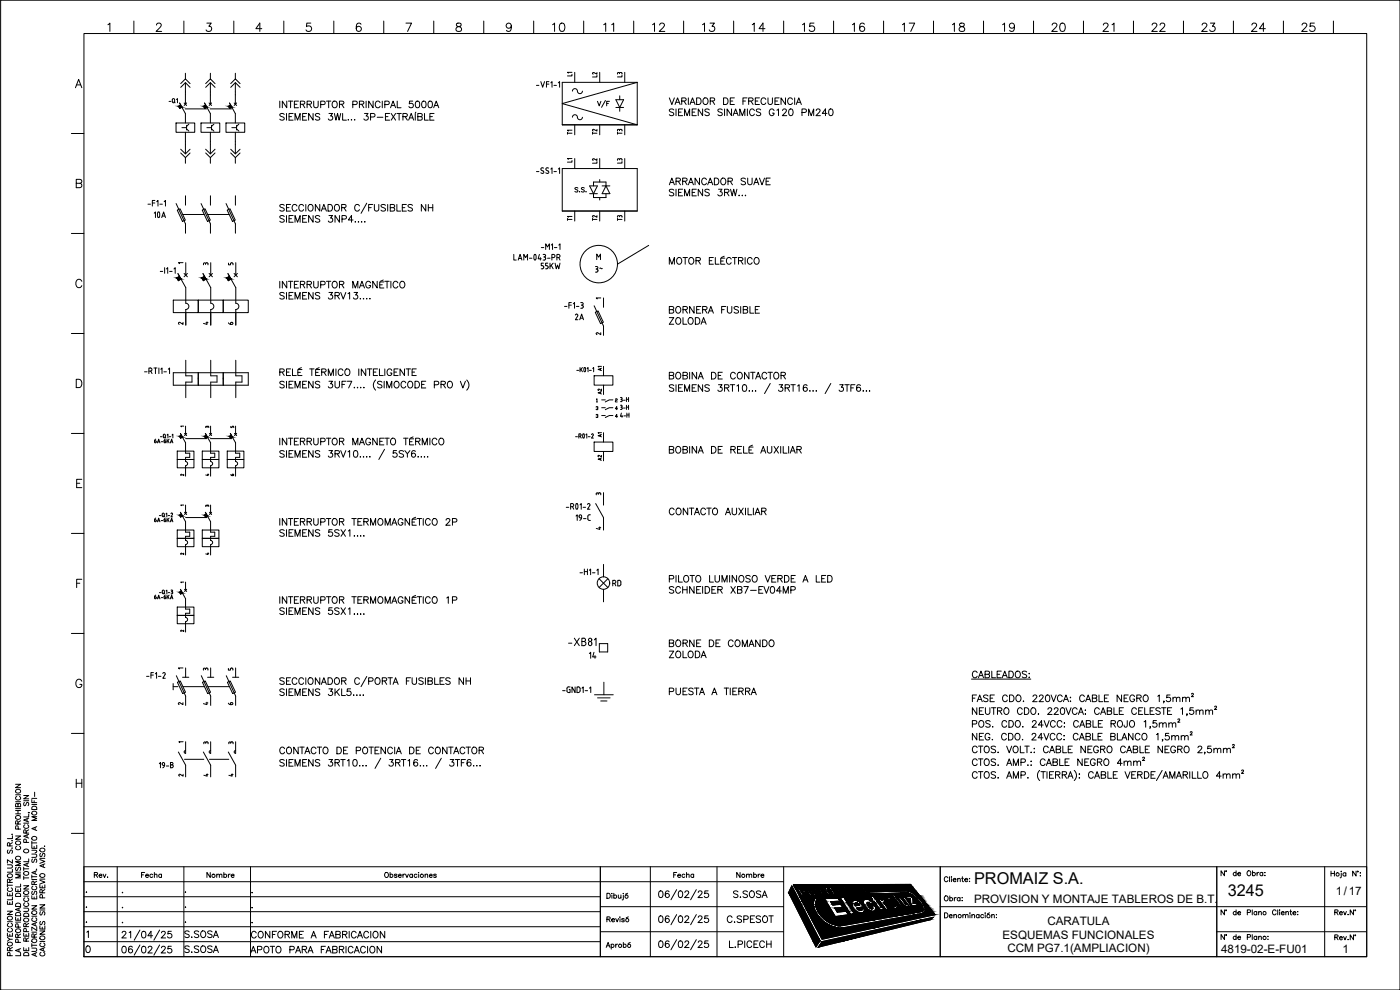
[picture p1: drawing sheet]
<svg xmlns="http://www.w3.org/2000/svg" width="420mm" height="297mm" viewBox="0 0 420 297" stroke-linecap="round" stroke-linejoin="round" font-family="sans-serif">
<defs><g id="words">
<text font-size="6.6" x="44.1" y="67.4">10A</text>
<g font-size="5.7">
<text x="165.1" y="10.6">10</text>
<text x="180.3" y="10.6">11</text>
<text x="195.1" y="10.6">12</text>
<text x="209.9" y="10.6">13</text>
<text x="224.7" y="10.6">14</text>
<text x="239.9" y="10.6">15</text>
<text x="255.1" y="10.6">16</text>
<text x="269.9" y="10.6">17</text>
<text x="285" y="10.6">18</text>
<text x="299.9" y="10.6">19</text>
<text x="314.7" y="10.6">20</text>
<text x="330.2" y="10.6">21</text>
<text x="344.7" y="10.6">22</text>
<text x="359.8" y="10.6">23</text>
<text x="374.6" y="10.6">24</text>
<text x="389.8" y="10.6">25</text>
<text x="169.7" y="195.1">-XB81</text>
</g>
<g font-size="5.3">
<text x="219.1" y="270.6">S.SOSA</text>
<text x="217.3" y="278">C.SPESOT</text>
<text x="54.7" y="282.6">S.SOSA</text>
<text x="54.7" y="287.2">S.SOSA</text>
</g>
<g font-size="4.9">
<text x="161.6" y="81.8">55KW</text>
<text x="177.8" y="82.9">3~</text>
<text x="200" y="155.6">CONTACTO AUXILIAR</text>
<text x="183.1" y="177.1">RD</text>
<text x="176" y="198.6">14</text>
<text x="200" y="209.5">PUESTA A TIERRA</text>
<text x="292.3" y="265.4">PROMAIZ S.A.</text>
<text x="368.4" y="269">3245</text>
<text x="74.4" y="282.6">CONFORME A FABRICACION</text>
<text x="218" y="285.4">L.PICECH</text>
</g>
<g font-size="4.4">
<text x="176.7" y="24.3">L2</text>
<text x="184.5" y="24.3">L3</text>
<text x="169.3" y="41.6">T1</text>
<text x="180.3" y="41.6" transform="rotate(-90 180.3 41.6)">T2</text>
<text x="188" y="41.6" transform="rotate(-90 188 41.6)">T3</text>
<text x="184.5" y="50.1">L3</text>
<text x="176.7" y="67.4">T2</text>
<text x="188" y="67.4" transform="rotate(-90 188 67.4)">T3</text>
<text x="67.7" y="98.4">6</text>
<text x="171.8" y="97">2A</text>
<text x="67.7" y="212.7">6</text>
<text x="41.6" y="264.6">Fecha</text>
<text x="61.4" y="264.6">Nombre</text>
<text x="201.4" y="264.6">Fecha</text>
<text x="220.1" y="264.6">Nombre</text>
</g>
<g font-size="4">
<text x="169.3" y="24">L1</text>
<text x="169.3" y="49.7">L1</text>
<text x="176.7" y="50.1">L2</text>
<text x="169.3" y="67.4">T1</text>
<text x="181.7" y="112.5" transform="rotate(-90 181.7 112.5)">A1</text>
<text x="181.7" y="119.6" transform="rotate(-90 181.7 119.6)">A2</text>
<text x="181.7" y="132.3" transform="rotate(-90 181.7 132.3)">A1</text>
<text x="181.7" y="139.3" transform="rotate(-90 181.7 139.3)">A2</text>
</g>
<g font-size="3.5">
<text x="60.3" y="80.8">3</text>
<text x="67.7" y="80.8">5</text>
<text x="60.3" y="98.4">4</text>
<text x="178.2" y="101.6">2</text>
<text x="178.2" y="160.2">4</text>
<text x="53.3" y="190.9">2</text>
<text x="52.6" y="212.7">2</text>
<text x="60.3" y="212.7">4</text>
<text x="60.3" y="224.4">3</text>
<text x="67.7" y="224.4">3</text>
<text x="52.9" y="234.2">2</text>
<text x="60.3" y="234.2">4</text>
<text x="67.7" y="234.2">4</text>
<text x="400.9" y="268.5">1/17</text>
<text x="292.3" y="270.9">PROVISION Y MONTAJE TABLEROS DE B.T.</text>
<text x="300.9" y="281.7">ESQUEMAS FUNCIONALES</text>
<text x="314.3" y="277.7">CARATULA</text>
<text x="302.3" y="285.7">CCM PG7.1(AMPLIACION)</text>
<text x="366.5" y="285.9">4819-02-E-FU01</text>
<text x="402.9" y="285.9">1</text>
</g>
<g font-size="3.1">
<text x="52.6" y="80.4">1</text>
<text x="178.2" y="91">1</text>
<text x="52.6" y="98.4">2</text>
<text x="53.3" y="129.5">1</text>
<text x="61" y="129.5">3</text>
<text x="68.4" y="129.5">5</text>
<text x="53.3" y="143.9">2</text>
<text x="61" y="143.9">4</text>
<text x="178.2" y="149.6">3</text>
<text x="53.3" y="153.1">1</text>
<text x="61" y="153.1">3</text>
<text x="53.3" y="167.6">2</text>
<text x="61" y="167.6">4</text>
<text x="60" y="202.1">3</text>
<text x="67.7" y="202.1">5</text>
<text x="52.9" y="224">1</text>
<text x="35.6" y="269.2">.</text>
<text x="54.7" y="269.2">.</text>
<text x="35.6" y="273.8">.</text>
</g>
<g font-size="2.6">
<text x="53.3" y="176">1</text>
<text x="52.6" y="201.8">1</text>
<text x="25" y="273.4">.</text>
<text x="54.7" y="273.4">.</text>
<text x="25" y="278">.</text>
<text x="35.6" y="278">.</text>
<text x="54.7" y="278">.</text>
<text x="74.8" y="278">.</text>
</g>
</g></defs>
<g fill="none" stroke="#000" stroke-width=".3">
<path d="M.2 .1h420v296.9h-420zM25.2 10.1h385v276.9h-385zM32.4 7.4l.6-.5v2.5M40.2 6.3v3.8M47 7.5l.2-.4 .7-.2 .4 .3 .1 .4-1.6 1.8h1.7M55.2 6.3v3.8M62.1 6.9h1.3l-.7 1a.83 .83 0 0 1 .6 1.3 .83 .83 0 0 1-1.5-.2M70.2 6.3v3.8M78.6 8.6h-1.8l1.2-1.7v2.5M85.2 6.3v3.8M93.3 6.9h-1.2l-.1 1.1a.88 .88 0 0 1 1.3 0 .88 .88 0 0 1-.2 1.3 .88 .88 0 0 1-1.3-.3M100.2 6.3v3.8"/>
<path d="M108.3 7.3a.73 .73 0 0 0-1-.2 1.51 1.51 0 0 0 .3 2.3 .77 .77 0 0 0 .9-.7 .77 .77 0 0 0-.8-.8 .77 .77 0 0 0-.8 .7M115.2 6.3v3.8M121.8 6.9h1.7l-1.2 2.5M130.2 6.3v3.8M137.1 7.1a.51 .51 0 0 0 .2 .8l.5 .1a.71 .71 0 0 1 .7 .7 .71 .71 0 0 1-.6 .7h-.5a.71 .71 0 0 1-.6-.7 .71 .71 0 0 1 .8-.7l.4-.1a.51 .51 0 0 0 .3-.8zM145.2 6.3v3.8M153.5 7.8a.79 .79 0 0 1-1.1 .6 .79 .79 0 0 1-.3-1.2 .79 .79 0 0 1 1.2 .1 1.32 1.32 0 0 1-.8 2.1l-.5-.3M160.2 6.3v3.8M175.2 6.3v3.8M190.2 6.3v3.8M205.2 6.3v3.8M220.2 6.3v3.8"/>
<path d="M235.2 6.3v3.8M250.2 6.3v3.8M265.2 6.3v3.8M280.2 6.3v3.8M295.2 6.3v3.8M310.2 6.3v3.8M325.2 6.3v3.8M340.2 6.3v3.8M355.2 6.3v3.8M370.2 6.3v3.8M385.2 6.3v3.8M400.2 6.3v3.8"/>
<path d="M22.6 26.3l1-2.5 1 2.5M23 25.5h1.2M50.7 30.4h.6M51.7 30.5l.1-.8 .3-.1 .3 .1v.8M51.7 30.5l.4 .3 .3-.3M52.2 30.6l.4 .2M52.8 36.9h5.6v2.8h-5.6zM53 29.9l.3-.3v1.2M54.2 25.1l1.4-1.4 1.4 1.4M54.2 26.2l1.4-1.4 1.4 1.4M54.6 32.1l-.6 .4-.4-.6 .6-.4-.3-.6 1.7 3.2v2.8M54.6 38.3h1.4"/>
<path d="M55.3 30.9l.7 .8M55.6 32.7h6.4M55.6 22v1.7M55.6 24.8v6.5M55.6 39.7v6.5M56 37.6v1.4M56 38.7l.7 .7M56 30.9l-.7 .8M56.7 37.2l-.7 .7M60.3 36.9h5.7v2.8h-5.7zM61.7 25.1l1.4-1.4 1.4 1.4M61.7 26.2l1.4-1.4 1.4 1.4"/>
<path d="M62.1 32.1l-.6 .4-.4-.6 .6-.4-.3-.6 1.7 3.2v2.8M62.1 38.3h1.4M62.8 30.9l.7 .8M63.1 32.7h6.4M63.1 22v1.7M63.1 24.8v6.5M63.1 39.7v6.5M63.5 37.6v1.4M63.5 38.7l.7 .7M63.5 30.9l-.7 .8M64.2 37.2l-.7 .7M67.8 36.9h5.6v2.8h-5.6z"/>
<path d="M69.2 25.1l1.4-1.4 1.5 1.4M69.2 26.2l1.4-1.4 1.5 1.4M69.6 32.1l-.6 .4-.4-.6 .6-.4-.3-.6 1.7 3.2v2.8M69.6 38.3h1.4M70.3 30.9l.7 .8M70.6 22v1.7M70.6 24.8v6.5M70.6 39.7v6.5M71 37.6v1.4M71 38.7l.7 .7M71 30.9l-.7 .8M71.7 37.2l-.7 .7"/>
<path d="M84 30.3v2M85.3 34.3l-.5-.3-.8 .3 .2 .5 1 .5 .1 .5-.5 .3-.8-.3M86 34v2.1M86.1 30.3v2l-1.4-2v2M86.6 30.3h1.3M86.7 35h.8M87.2 30.3v2M88 34h-1.3v2.1h1.3M88.3 31.3h.8M88.5 36.1v-2.1l.8 2.1 .8-2.1v2.1M89.6 30.3h-1.3v2h1.3M90.1 31.3l1.2-.1 .1-.7-1.3-.2v2"/>
<path d="M90.8 31.3l.7 1M90.8 35h.8M92.1 34h-1.3v2.1h1.3M92.2 31.3l1.1-.1 .2-.5-.2-.3-1.1-.1v2M92.8 31.3l.7 1M94 34v2.1l-1.4-2.1v2.1M94.1 30.3v1.5l.6 .5a.62 .62 0 0 0 .8-.5v-1.5M96 34.3l-.5-.3-.9 .3 .1 .4 1.1 .5 .2 .3v.3l-.5 .3-.9-.3M96.2 31.4l1.2-.1 .1-.8-1.3-.2v2M98 30.3h1.3M98.6 30.3v2M98.7 34h1.1l-.6 .8a.67 .67 0 0 1 .5 1.1 .67 .67 0 0 1-1.2-.2"/>
<path d="M99.9 30.6a.94 .94 0 0 1 1.4 .6 .94 .94 0 0 1-1.1 1.1l-.5-.7zM100.4 34l.4 2.1 .5-2.1 .5 2.1 .5-2.1M101.9 31.3l1.1-.1 .2-.5-.2-.3-1.1-.1v2M102.5 31.3l.7 1M102.8 34v2.1h1.2M104.4 35.9h.2zM105.4 35.9h.2zM105.9 31.4l1.1-.1 .2-.3-.1-.5-1.2-.2v2M106.3 35.9h.2zM107.9 31.3l1.1-.1 .1-.7-1.2-.2v2M108.5 31.3l.7 1M109.4 34h1l-.5 .8a.67 .67 0 0 1 .5 1.1 .67 .67 0 0 1-1.2-.2"/>
<path d="M109.9 30.3v2M111.2 35.1l1.2-.1 .1-.3-.1-.5-1.2-.2v2.1M112 30.3v2l-1.4-2v2M113.2 35.2h1.7M114.1 30.8a.74 .74 0 0 0-.9-.5 .74 .74 0 0 0-.6 .8 .83 .83 0 0 0 .3 1.1 .83 .83 0 0 0 1.1-.1l.1-.2M114.7 30.3v2M115.5 31.4l1.1-.1 .1-.8-1.2-.2v2M115.7 35h.7M116.9 34h-1.2v2.1h1.2M117.2 32.3l.8-2 .7 2M117.4 34l1.3 2.1M117.5 31.7h.9"/>
<path d="M118.7 34l-1.3 2.1M119.1 34h1.3M119.2 30.3v2h1.2M119.8 34v2.1M120.9 35l1.2-.1 .2-.5-.5-.4h-.9v2.1M121.6 35l.7 1.1M122.6 36.1l.8-2.1 .8 2.1M122.9 35.4h1M123.9 30.3h-1l-.1 .9a.7 .7 0 0 1 1.1 0 .7 .7 0 0 1-.2 1 .7 .7 0 0 1-1-.3M124.6 34v2.1M124.8 33.7l-.2 .2M124.9 30.4l.5-.1a1.14 1.14 0 0 1 0 2h-.2a1.26 1.26 0 0 1-.3-1.9z"/>
<path d="M125.4 35l1.1-.1 .1-.7-1.2-.2v2.1l1.2-.2 .1-.5-.4-.4M126.8 30.4l.5-.1a1.14 1.14 0 0 1 0 2h-.2a1.26 1.26 0 0 1-.3-1.9zM127.4 34v2.1h1.1M128.7 30.4l.5-.1a1.14 1.14 0 0 1 0 2h-.2a1.26 1.26 0 0 1-.3-1.9zM129 35h.8M130.2 32.3l.7-2 .8 2M130.3 34h-1.3v2.1h1.3M130.5 31.7h.9M161 25.6h.7M162.3 24.5l.6 1.7 .5-1.7M164 25.2h.7M164.7 24.5h-.7v1.7"/>
<path d="M165.3 24.9l.4-.4v1.7M166.2 25.6h.8M167.6 24.9l.3-.4v1.7M171.8 27.3a.8 .8 0 0 1 .9-.7 .8 .8 0 0 1 .7 1l.4 .4h.5l.5-.7M171.8 35.2a.8 .8 0 0 1 .9-.8 .8 .8 0 0 1 .7 1.1l.4 .4h.5l.5-.7M179.3 30.4l.5 1.4 .5-1.4M181.7 30.1l-1.2 2.1M182.1 31h.5M182.9 30.4h-.8v1.4M184.8 29.9h2.4l-1.2 2.3zM184.8 32.2h2.4M186 28.8v1.1"/>
<path d="M186 32.2v1.2M191.2 24.7v12.8M191.2 24.7h-22.5v12.8h22.5M191.2 24.7l-22.5 6.4 22.5 6.4M200.9 29.4l.7 2 .8-2M202.2 33l-.5-.3-.8 .3 .2 .5 .9 .3 .2 .3v.3l-.5 .3-.8-.3M202.6 31.4l.7-2 .8 2M202.9 32.7v2M202.9 30.7h.9M203.6 33.6h.8M204.6 30.3l1.1-.1 .2-.5-.2-.3h-1.1v2M204.9 32.7h-1.3v2h1.3"/>
<path d="M205.3 30.3l.6 1.1M205.4 34.7v-2l.8 2 .8-2v2M206.6 29.4v2M207.1 31.4l.7-2 .8 2M207.3 30.7h1M207.7 33.6h.8M209 32.7h-1.3v2h1.3M209.1 29.4h.6a1.07 1.07 0 0 1 .7 1 1.07 1.07 0 0 1-.7 1h-.6zM210.9 32.7v2l-1.3-2v2M211.3 29.4a.94 .94 0 0 1 1.2 1 .94 .94 0 0 1-1.2 .9l-.3-.7 .1-.8zM212.9 33l-.5-.3-.9 .3 .1 .4 1.1 .4 .2 .3v.3l-.5 .3-.9-.3M213.1 30.3l1.2-.1 .1-.6-1.3-.2v2"/>
<path d="M213.8 30.3l.7 1.1M216.8 33l-.5-.3-.9 .3 .2 .5 1 .3 .2 .3v.3l-.5 .3-.9-.3M217.1 29.4h.7a1.07 1.07 0 0 1 .7 1 1.07 1.07 0 0 1-.7 1h-.7zM217.4 32.7v2M219.2 30.3h.7M219.5 32.7v2l-1.3-2v2M220 34.7l.8-2 .7 2M220.3 34h1M220.4 29.4h-1.2v2h1.2M222 34.7v-2l.8 2 .7-2v2M223 30.3h.7M224.2 29.4h-1.2v2"/>
<path d="M224.3 32.7v2M224.7 30.3l1.1-.1 .2-.5-.2-.3h-1.1v2M225.3 30.3l.7 1.1M226.4 33.2a.74 .74 0 0 0-.8-.5 .74 .74 0 0 0-.6 .8v.4a.74 .74 0 0 0 .6 .8 .74 .74 0 0 0 .8-.5M226.7 30.3h.7M227.9 29.4h-1.2v2h1.2M228.3 33l-.5-.3-.8 .3 .1 .4 1 .4 .2 .3v.3l-.5 .3-.8-.3M229.8 29.8a.74 .74 0 0 0-.8-.4 .74 .74 0 0 0-.6 .7 .83 .83 0 0 0 .2 1.1 .83 .83 0 0 0 1.1-.1l.1-.2M230.5 29.4v1.4l.6 .6a.62 .62 0 0 0 .7-.6v-1.4M232.3 33.2a.74 .74 0 0 0-.8-.5 .74 .74 0 0 0-.6 .8v.4a.72 .72 0 0 0 .7 .8 .72 .72 0 0 0 .7-.8h-.5M232.6 30.3h.7M233.2 33.1l.4-.4v2"/>
<path d="M233.8 29.4h-1.2v2h1.2M234.9 33.2l.3-.5h.4l.4 .4-.3 .6-.9 1h1.3M235.7 29.4v2l-1.3-2v2M237 32.8a.63 .63 0 0 1 .9 .3l.1 .5a.87 .87 0 0 1-.7 1.1 1.29 1.29 0 0 1-.3-1.9zM237.8 29.8a.74 .74 0 0 0-.8-.4 .74 .74 0 0 0-.6 .7 .83 .83 0 0 0 .2 1.1 .83 .83 0 0 0 1.1-.1l.1-.2M238.5 29.4v2M239 31.4l.7-2 .8 2M239.2 30.7h1M240.7 33.7l1.1-.1 .2-.2-.1-.5-1.2-.2v2M242.7 34.7v-2l.7 2 .8-2v2M245 33.2l.3-.5h.4l.4 .4-.3 .6-.9 1h1.3M248.2 34h-1.4l.9-1.3v2"/>
<path d="M249 32.8a.63 .63 0 0 1 .9 .3l.1 .5a.87 .87 0 0 1-.7 1.1 1.29 1.29 0 0 1-.3-1.9zM21.4 40.1h3.8M22.9 55l1.4-.1 .3-.4-.2-.5-.4-.2h-1.1v2.5h1.1a.66 .66 0 0 0 .6-.6 .66 .66 0 0 0-.6-.7M54.2 45.9l1.4 1.4 1.4-1.4M54.2 44.8l1.4 1.4 1.4-1.4M55.6 47.3v1.7M55.7 58.7v2.9M61.7 45.9l1.4 1.4 1.4-1.4M61.7 44.8l1.4 1.4 1.4-1.4M63.1 47.3v1.7M63.2 58.7v2.9M69.2 45.9l1.4 1.4 1.5-1.4"/>
<path d="M69.2 44.8l1.4 1.4 1.5-1.4M70.6 47.3v1.7M70.7 58.7v2.9M161 51.5h.7M162.3 51.8l.6 .2M163.1 50.4a.44 .44 0 0 0-.6 0 .44 .44 0 0 0 0 .7l.7 .5-.4 .4M163.8 51.8l.5 .2M164.6 50.4a.44 .44 0 0 0-.6 0 .44 .44 0 0 0 0 .7l.7 .5-.3 .4M165.3 50.7l.4-.3v1.7M166.2 51.5h.8M167.6 50.7l.3-.3v1.7M168.7 50.6h22.5v12.7h-22.5z"/>
<path d="M173.4 56.5l-.3-.2-.6 .2 .9 .7-.3 .4-.6-.2M173.9 57.5h.1M175.4 56.5l-.4-.2-.5 .2 .1 .3 .8 .4-.4 .4-.5-.2M175.9 57.5h.1M177 55.8h2.3l-1.2 2.3zM177 58.1h2.3M178.1 58.1v1.2h3.8v-1.2M178.1 55.8v-1.2h3.8v1.2M180 53.9v.7M180 59.3v.7M180.7 55.8h2.3M181.9 55.8l1.1 2.3h-2.3z"/>
<path d="M200.9 55.4l.7-2 .8 2M201.2 54.8h.9M202.2 57.1l-.5-.3-.8 .3 .2 .4 1.1 .7v.3l-.5 .3-.8-.3M202.9 54.4l1.1-.1 .2-.5-.5-.4h-.8v2M202.9 56.8v2M203.5 54.4l.7 1M203.6 57.7h.8M204.9 54.4l1.1-.1 .1-.7-1.2-.2v2M204.9 56.8h-1.3v2h1.3M205.4 58.8v-2l.8 2 .8-2v2M205.5 54.4l.7 1M206.6 55.4l.7-2 .8 2"/>
<path d="M206.9 54.8h.9M207.7 57.7h.8M209 56.8h-1.3v2h1.3M209.9 53.4v2l-1.3-2v2M210.9 56.8v2l-1.3-2v2M212 53.9a.73 .73 0 0 0-.8-.5 .73 .73 0 0 0-.6 .8v.5a.73 .73 0 0 0 .6 .7 .73 .73 0 0 0 .8-.4M212.4 55.4l.7-2 .8 2M212.7 54.8h.9M212.9 57.1l-.5-.3-.9 .3 .2 .4 1.2 .7v.3l-.5 .3-.9-.3M214.4 53.4h.7a1.07 1.07 0 0 1 .7 1 1.07 1.07 0 0 1-.7 1h-.7zM215.6 56.8h1.1l-.6 .7a.67 .67 0 0 1 .5 1.1 .67 .67 0 0 1-1.2-.2M216.5 53.7l.2-.2a.93 .93 0 0 1 1.2 .9 .93 .93 0 0 1-1.2 .9l-.4-.6z"/>
<path d="M217.4 57.7l1.2-.1 .2-.4-.2-.3-1.2-.1v2M218.1 57.7l.7 1.1M218.5 54.4l1.1-.1 .1-.7-1.2-.2v2M219.2 54.4l.6 1M219.2 56.8l.5 2 .5-2 .5 2 .4-2M221.7 58.7h.2zM222.7 58.7h.2zM223.6 58.7h.2zM223.7 53.7l-.5-.3-.8 .3 .2 .5 .9 .4 .2 .5-.5 .3-.8-.3M224.4 53.4v1.5l.6 .5 .6-.3 .1-1.7M226.2 55.4l.8-2 .7 2M226.5 54.8h.9"/>
<path d="M227.9 53.4l.8 2 .7-2M229.9 54.4h.8M231.2 53.4h-1.3v2h1.3M21.4 70h3.8M52.9 61.1l2.8 6.1v2.8M53.2 63l.8-.4 1.6 3.4-.8 .4zM54.8 64.4h6.5M55.8 78.8v3.8M60.3 61.1l2.9 6.1v2.8M60.7 63l.8-.4 1.6 3.4-.8 .4zM62.3 64.4h6.5M63.2 78.8v3.8"/>
<path d="M67.8 61.1l2.9 6.1v2.8M68.2 63l.8-.4 1.6 3.4-.8 .4zM70.8 78.8v3.8M85.3 61.6l-.5-.3-.8 .3 .2 .5 1.1 .7v.3l-.5 .2-.8-.2M85.3 65l-.5-.3-.8 .3 .2 .4 .9 .4 .2 .3v.3l-.5 .3-.8-.3M86 64.7v2M86 62.3h.7M86.7 65.6h.8M87.2 61.3h-1.2v2h1.2M88 64.7h-1.3v2h1.3M88.5 66.7v-2l.8 2 .8-2v2M89.1 61.8a.74 .74 0 0 0-.8-.5 .74 .74 0 0 0-.6 .8 .83 .83 0 0 0 .2 1.1 .83 .83 0 0 0 1.1-.1l.1-.2"/>
<path d="M90.8 65.6h.8M91.1 61.8a.73 .73 0 0 0-.8-.5 .73 .73 0 0 0-.6 .8 .83 .83 0 0 0 .2 1.1 .83 .83 0 0 0 1.1-.1l.1-.2M91.8 61.3v2M92.1 64.7h-1.3v2h1.3M92.8 61.4a.94 .94 0 0 1 1.2 .9 .94 .94 0 0 1-1.2 1l-.4-.7zM94 64.7v2l-1.4-2v2M96 61.3v2l-1.4-2v2M96 65l-.5-.3-.9 .3 .2 .4 1 .4 .2 .6-.5 .3-.9-.3M96.4 63.3l.8-2 .8 2M96.7 62.7h1M98.4 61.3h.7a1.06 1.06 0 0 1 .7 1 1.06 1.06 0 0 1-.7 1h-.7zM98.7 64.7h1.1l-.6 .7a.67 .67 0 0 1 .5 1.1 .67 .67 0 0 1-1.2-.2"/>
<path d="M100.7 61.4a.94 .94 0 0 1 1.2 .9 .94 .94 0 0 1-1.2 1l-.3-.7v-.8zM101.9 64.7v2l-1.4-2v2M102.5 62.3l1.2-.1 .1-.7-1.3-.2v2M102.6 65.7l1.2-.1 .2-.3-.1-.4-1.3-.2v2M103.2 62.3l.7 1M106 66h-1.5l1-1.3v2M106.5 66.6h.2zM107.5 66.6h.2zM107.9 61.8a.73 .73 0 0 0-.9-.5 .73 .73 0 0 0-.6 .8 .83 .83 0 0 0 .3 1.1 .83 .83 0 0 0 1.1-.1l.1-.2M108.4 66.6h.2zM109.4 66.6h.2zM110.1 61l-1.7 3"/>
<path d="M110.6 62.3h.8M111.9 61.3h-1.3v2M112.4 61.3v1.5a.67 .67 0 0 0 .6 .5 .67 .67 0 0 0 .7-.5v-1.5M115.7 61.6l-.5-.3-.9 .3 .2 .5 1.2 .7v.3l-.5 .2-.9-.2M116.4 61.3v2M117.1 62.3l1.2-.1 .1-.5-.1-.3-1.2-.1v2h1.2l.1-.6-.4-.4M119.1 61.3v2h1.1M120.7 62.3h.8M122 61.3h-1.3v2h1.3M123.8 61.6l-.5-.3-.9 .3 .2 .5 1.2 .7v.3l-.5 .2-.9-.2M127.8 61.3v2l-1.4-2v2M128.5 62.3h1.4"/>
<path d="M128.5 61.3v2M129.9 61.3v2M154.2 76.3v1.7h.7M155.5 78l.6-1.7 .5 1.7M155.7 77.6h.8M157.2 78v-1.7l.6 1 .5-1v1.7M158.9 77.5h.7M162.5 74.3h.7M163.8 74.9v-1.7l.5 .9 .6-.9v1.7M165.4 73.5l.4-.3v1.7M166.4 74.3h.7M167.7 73.5l.4-.3v1.7"/>
<path d="M179.1 77.9v-1.7l.6 1 .5-1v1.7M194.7 73.6l-9.4 5.7M200.9 79.3v-2l.7 2 .8-2v2M203.3 77.6l.2-.2a.93 .93 0 0 1 1.1 .9 .93 .93 0 0 1-1.1 .9l-.4-.7zM205 77.3h1.3M205.6 77.3v2M206.9 77.6l.2-.2a.93 .93 0 0 1 1.1 .9 .93 .93 0 0 1-1.1 .9l-.4-.7zM208.9 78.2l1.1-.1 .1-.6-1.2-.2v2M209.6 78.2l.6 1.1M212.9 78.2h.7M214.1 77.3h-1.2v2h1.2M214.7 77.3v2h1.1"/>
<path d="M216.3 78.3h.8M217.3 76.9l-.8 .4M217.5 77.5h-1.2v1.8h1.2M219.4 77.8a.73 .73 0 0 0-.8-.5 .73 .73 0 0 0-.6 .7v.5a.73 .73 0 0 0 .6 .8 .73 .73 0 0 0 .8-.5M219.8 77.3h1.3M220.5 77.3v2M221.6 78.2l1.2-.1 .2-.5-.5-.3h-.9v2M222.3 78.2l.7 1.1M223.6 77.3v2M225.7 77.8a.73 .73 0 0 0-.8-.5 .73 .73 0 0 0-.6 .7v.5a.73 .73 0 0 0 .6 .8 .73 .73 0 0 0 .8-.5M226.5 77.6l.2-.2a.93 .93 0 0 1 1.1 .9 .93 .93 0 0 1-1.1 .9l-.4-.7zM24.6 84.4a.91 .91 0 0 0-1.1-.6 .91 .91 0 0 0-.7 1v.6a.91 .91 0 0 0 .7 .9 .91 .91 0 0 0 1.1-.6"/>
<path d="M48.1 81.4h.7M49.4 80.3v1.7M50 80.7l.3-.4v1.7M50.9 81.4h.7M52 90.1h7.5v3.7h-7.5zM52.2 80.7l.4-.4v1.7M54.3 83.7l-.8 .5-.4-.8 .8-.5-.5-.8 2.4 4.2-.1 4.7a.94 .94 0 0 1 1 .9 .94 .94 0 0 1-1 1l.1 4.6M55.2 82l1 1M56.2 82l-1 1M59.5 90.1h7.5v3.7h-7.5zM60.9 82.1l2.3 4.2v4.7a.94 .94 0 0 1 1 .9 .94 .94 0 0 1-1 1v4.6M61.4 82.9l-.8 .5 .4 .8 .8-.5"/>
<path d="M62.8 82l1 1M63.8 82l-1 1M67 90.1h7.5v3.7h-7.5zM69.3 83.7l-.8 .5-.4-.8 .8-.5-.5-.8 2.4 4.2-.1 4.7a.94 .94 0 0 1 1 .9 .94 .94 0 0 1-1 1l.1 4.6M70.3 82l.9 1M71.2 82l-.9 1M84 84.4v2M85.3 88l-.5-.3-.8 .3 .2 .5 1.1 .7v.3l-.5 .2-.8-.2M86 87.7v2M86.1 84.4v2l-1.4-2v2M86.6 84.4h1.3M86.7 88.7h.8"/>
<path d="M87.2 84.4v2M88 87.7h-1.3v2h1.3M88.3 85.4h.8M88.5 89.7v-2l.8 2 .8-2v2M89.6 84.4h-1.3v2h1.3M90.1 85.4l1.2-.1 .1-.7-1.3-.2v2M90.8 85.4l.7 1M90.8 88.7h.8M92.1 87.7h-1.3v2h1.3M92.2 85.4l1.1-.1 .2-.5-.5-.4h-.8v2M92.8 85.4l.7 1M94 87.7v2l-1.4-2v2"/>
<path d="M94.1 84.4v1.4l.6 .6 .7-.3 .1-1.7M96 88l-.5-.3-.9 .3 .2 .5 1.2 .7v.3l-.5 .2-.9-.2M96.2 85.5l1.2-.1 .2-.3-.1-.5-1.3-.2v2M98 84.4h1.3M98.6 84.4v2M98.7 87.7h1.1l-.6 .8a.67 .67 0 0 1 .5 1.1 .67 .67 0 0 1-1.2-.2M99.9 84.7l.2-.2a.93 .93 0 0 1 1.1 .9 .93 .93 0 0 1-1.1 .9l-.4-.7zM100.5 88.7l1.2-.1 .2-.5-.2-.3-1.2-.1v2M101.2 88.7l.7 1M101.9 85.4l1.1-.1 .2-.5-.5-.4h-.8v2M102.3 87.7l.7 2 .8-2M102.5 85.4l.7 1"/>
<path d="M104.4 88.1l.5-.4v2M105.9 86.4v-2l.7 2 .8-2v2M106.3 87.7h1l-.6 .8a.66 .66 0 0 1 .5 1.1 .66 .66 0 0 1-1.1-.2M107.9 86.4l.7-2 .8 2M108.1 89.6h.1zM108.2 85.7h.9M109 89.6h.2zM110 89.6h.2zM110.9 89.6h.2zM111.2 84.9a.74 .74 0 0 0-.8-.5 .74 .74 0 0 0-.6 .8v.4a.72 .72 0 0 0 .7 .8 .72 .72 0 0 0 .7-.8h-.5M113.2 84.4v2l-1.3-2v2M114 85.5h.7"/>
<path d="M115 84l-.8 .4M115.2 84.6h-1.2v1.8h1.2M115.5 84.4h1.3M116.2 84.4v2M117.3 84.4v2M119.4 84.9a.74 .74 0 0 0-.8-.5 .74 .74 0 0 0-.6 .8v.4a.74 .74 0 0 0 .6 .8 .74 .74 0 0 0 .8-.5M120.2 84.7l.2-.2a.93 .93 0 0 1 1.1 .9 .93 .93 0 0 1-1.1 .9l-.4-.7zM169.4 91.9h.8M170.7 91.6h.8M171.5 90.8h-.8v1.7M172 91.2l.4-.4v1.7M173 91.9h.7"/>
<path d="M174.3 90.8l.7 .2v.3l-.3 .2M174.5 91.6h.2M174.7 91.6l.3 .1v.4M178.3 91.7l2.8 6.1M178.6 93.7l.9-.4 1.6 3.4-.9 .4zM181.1 89.4v2.8M200.9 92.9l1.1-.1 .1-.7-1.2-.1v2l1.2-.2 .1-.5-.5-.4M200.9 95.3h1.3l-1.3 2h1.3M203 92.3l.2-.2a.93 .93 0 0 1 1.1 .9 .93 .93 0 0 1-1.1 .9l-.4-.7zM203 95.6a.94 .94 0 0 1 1.4 .6 .94 .94 0 0 1-1.1 1.1l-.5-.8zM205 92.9l1.1-.1 .2-.5-.5-.3h-.8v2M205 95.3v2h1.1"/>
<path d="M205.6 92.9l.7 1.1M206.7 95.6a.92 .92 0 0 1 1.3 .1 .92 .92 0 0 1-.2 1.3 .92 .92 0 0 1-1.3-.1 .92 .92 0 0 1 .2-1.3zM208.3 92v2l-1.3-2v2M208.7 95.3h.7a1.07 1.07 0 0 1 .6 1 1.07 1.07 0 0 1-.6 1h-.7zM209.1 92.9h.7M210.3 92h-1.2v2h1.2M210.4 97.3l.8-2 .7 2M210.7 96.6h.9M210.9 92.9l1.1-.1 .1-.7-1.2-.1v2M211.5 92.9l.7 1.1M212.6 94l.7-2 .8 2M212.9 93.3h.9"/>
<path d="M216.6 92.9h.7M217.8 92h-1.2v2M218.3 92v1.4l.6 .6 .6-.3 .1-1.7M221.6 92.3l-.5-.3-.8 .3 .1 .3 1 .5 .2 .3v.3l-.5 .3-.8-.3M222.3 92v2M223.1 92.9l1.1-.1 .1-.7-1.2-.1v2l1.2-.2 .1-.5-.5-.4M225.1 92v2h1.1M226.7 92.9h.7M227.9 92h-1.2v2h1.2M21.4 100.1h3.8M22.9 113.8h.8a1.34 1.34 0 0 1 .9 1.2 1.34 1.34 0 0 1-.9 1.3h-.8zM43.4 111.6h.7"/>
<path d="M44.7 111.4h.4a.48 .48 0 0 0 .5-.5 .48 .48 0 0 0-.5-.5h-.4v1.7M45.3 111.4l.3 .7M46.2 110.4h.9M46.7 110.4v1.7M47.7 110.4v1.7M48.3 110.8l.3-.4v1.7M49.2 111.6h.7M50.5 110.8l.4-.4v1.7M52 111.8h22.5v3.8h-22.5zM55.8 108.1v4.7h1.8v1.8h-1.8v4.7M59.5 113.7h.1M59.5 111.8v3.8"/>
<path d="M63.2 108.1v4.7h1.9v1.8h-1.9v4.7M67 113.7h.1M67 111.8v3.8M70.8 108.1v4.7h1.8v1.8h-1.8v4.7M84 111.6l1.1-.1 .1-.6-1.2-.2v2M84.6 111.6l.7 1.1M85.3 114.7l-.5-.3-.8 .3 .2 .5 .9 .3 .2 .3v.3l-.5 .3-.8-.3M86 114.4v2M86 111.6h.7M86.7 115.3h.8M87.2 110.7h-1.2v2h1.2M87.8 110.7v2h1.1"/>
<path d="M88 114.4h-1.3v2h1.3M88.5 116.4v-2l.8 2 .8-2v2M89.4 111.7h.7M90.4 110.3l-.8 .4M90.6 110.9h-1.2v1.8h1.2M90.8 115.3h.8M92.1 114.4h-1.3v2h1.3M92.9 110.7h1.4M93.6 110.7v2M94 114.4v2l-1.4-2v2M94.7 111.7h.8M95.8 110.3l-.9 .4"/>
<path d="M96 110.9h-1.3v1.8h1.3M96 114.7l-.5-.3-.9 .3 .2 .5 1 .3 .2 .6-.5 .3-.9-.3M96.5 111.6l1.2-.1 .2-.4-.5-.4h-.9v2M97.2 111.6l.7 1.1M98.5 112.7v-2l.8 2 .8-2v2M98.7 114.4h1.1l-.6 .8a.67 .67 0 0 1 .5 1 .67 .67 0 0 1-1.2-.2M100.5 114.4v1.4l.6 .6 .5-.1 .3-.5v-1.4M100.8 110.7v2M102.6 115.3h.8M102.9 111.2a.73 .73 0 0 0-.8-.5 .73 .73 0 0 0-.6 .7 .83 .83 0 0 0 .2 1.1 .83 .83 0 0 0 1.1-.1l.1-.2M103.7 111a.94 .94 0 0 1 1.4 .5 .94 .94 0 0 1-1 1.2l-.6-.8zM103.9 114.4h-1.3v2"/>
<path d="M104.2 114.4h1.4l-1 2M106.3 116.2v.2zM107.3 116.2v.2zM107.7 110.7v2M108.2 116.2v.2zM109.2 116.2v.2zM109.8 110.7v2l-1.4-2v2M110.3 110.7h1.3M110.9 110.7v2M112.1 111.6h.7M112.7 114a2.04 2.04 0 0 0 0 3.1M113.3 110.7h-1.2v2h1.2"/>
<path d="M113.9 110.7v2h1.1M114.6 114.7l-.4-.3-.9 .3 .2 .5 .9 .3 .2 .6-.4 .3-.9-.3M115.3 114.4v2M115.5 110.7v2M116.1 116.4v-2l.7 2 .8-2v2M117.6 111.2a.73 .73 0 0 0-.9-.5 .73 .73 0 0 0-.5 .7 .83 .83 0 0 0 .2 1.1 .83 .83 0 0 0 1.1-.1l.1-.5h-.5M118.3 111.6h.7M118.4 114.7l.2-.2a.93 .93 0 0 1 1.2 .9 .93 .93 0 0 1-1.2 .9l-.3-.7zM119.5 110.7h-1.2v2h1.2M121.4 110.7v2l-1.3-2v2M121.8 114.9a.73 .73 0 0 0-.9-.5 .73 .73 0 0 0-.5 .8v.4a.73 .73 0 0 0 .5 .8 .73 .73 0 0 0 .9-.5M121.9 110.7h1.3"/>
<path d="M122.5 110.7v2M122.7 114.5a.93 .93 0 0 1 1.2 .9 .93 .93 0 0 1-1.2 .9l-.4-.7v-.4zM123.7 111.6h.7M124.5 114.4h.7a1.07 1.07 0 0 1 .7 1 1.07 1.07 0 0 1-.7 1h-.7zM124.9 110.7h-1.2v2h1.2M126.5 115.3h.8M127.8 114.4h-1.3v2h1.3M130.3 115.5l1.2-.2 .2-.2-.1-.5-1.3-.2v2M132.4 115.3h1.1l.2-.5-.5-.4h-.8v2M133 115.3l.7 1.1M134.5 114.7l.1-.2a.93 .93 0 0 1 1.2 .9 .93 .93 0 0 1-1.2 .9l-.3-.7zM138.2 114.4l.7 2 .8-2"/>
<path d="M140.1 114a2.04 2.04 0 0 1 0 3.1M173.1 111.1h.6M174.1 110.3v1.3M174.3 110.8l.5 .8M174.8 110.3l-.7 .8M175.3 110.3h.1a.72 .72 0 0 1 0 1.2l-.2-.6zM176.2 110.6l.3-.3v1.3M176.9 111.1h.6M178.3 112.7h5.6v2.9h-5.6zM183.9 120h-1l-1.2 .6M184.7 119.8l.1-.2 .5 .2-.6 .5v.3h.6M186.2 119.3h.3"/>
<path d="M186.4 119.8h.1M186.5 119.2l.2 .3-.2 .3M186.5 119.8l.2 .3M188 119.8h.6M188 119.3v1.2M188.6 119.3v1.2M200.9 112.7l1.1-.1 .1-.7-1.2-.2v2l1.2-.2 .1-.5-.5-.3M202.2 115.7l-.5-.3-.8 .3 .2 .5 1.1 .6v.3l-.5 .3-.8-.3M202.9 115.4v2M203.2 111.8a.93 .93 0 0 1 1.1 .9 .93 .93 0 0 1-1.1 .9l-.4-.6v-.5zM203.6 116.4h.8M204.9 115.4h-1.3v2h1.3"/>
<path d="M205 112.7l1.1-.1 .2-.5-.5-.4h-.8v2l1.2-.2 .1-.5-.5-.3M205.4 117.4v-2l.8 2 .8-2v2M207 111.7v2M207.7 116.4h.8M209 115.4h-1.3v2h1.3M209.1 111.7v2l-1.4-2v2M209.6 113.7l.7-2 .8 2M209.8 113h1M210.9 115.4v2l-1.3-2v2M212.9 115.7l-.5-.3-.9 .3 .2 .5 1.2 .6v.3l-.5 .3-.9-.3M213.5 111.7h.7a1.08 1.08 0 0 1 .7 1 1.08 1.08 0 0 1-.7 1h-.7zM215.5 112.7h.8"/>
<path d="M215.6 115.4h1.1l-.6 .8a.67 .67 0 0 1 .5 1.1 .67 .67 0 0 1-1.2-.3M216.8 111.7h-1.3v2h1.3M217.4 116.4l1.2-.1 .2-.5-.5-.4h-.9v2M218.1 116.4l.7 1M219.2 115.4h1.3M219.8 115.4v2M220.7 112.2a.74 .74 0 0 0-.9-.5 .74 .74 0 0 0-.6 .8v.5a.74 .74 0 0 0 .6 .7 .74 .74 0 0 0 .9-.5M221.1 115.8l.5-.4v2M221.6 111.8a.93 .93 0 0 1 1.2 .9 .93 .93 0 0 1-1.2 .9l-.3-.6v-.8zM223.1 115.5a.66 .66 0 0 1 .9 .3l.1 .5a.87 .87 0 0 1-.7 1.1 1.29 1.29 0 0 1-.3-1.9zM224.8 111.7v2l-1.4-2v2M224.8 117.3h.2z"/>
<path d="M225.3 111.7h1.3M225.7 117.3h.2zM225.9 111.7v2M226.7 117.3h.2zM226.8 113.7l.7-2 .8 2M227.1 113h.9M230.1 112.2a.73 .73 0 0 0-.8-.5 .73 .73 0 0 0-.6 .8v.5a.73 .73 0 0 0 .6 .7 .73 .73 0 0 0 .8-.5M230.5 111.7h1.3M231.2 111.7v2M231.2 115l-1.8 3.1M232.4 112l.2-.2a.93 .93 0 0 1 1.2 .9 .93 .93 0 0 1-1.2 .9l-.4-.6zM233.8 115.4h1.1l-.6 .8a.66 .66 0 0 1 .5 1.1 .66 .66 0 0 1-1.2-.3"/>
<path d="M234.4 112.7l1.1-.1 .2-.5-.5-.4h-.8v2M235.1 112.7l.6 1M235.6 116.4l1.2-.1 .1-.7-1.3-.2v2M236.3 116.4l.7 1M237.3 115.4h1.4M238 115.4v2M239.4 115.8l.4-.4v2M242.2 115.7l-.6-.3a1.07 1.07 0 0 0-.6 1.1 1.07 1.07 0 0 0 .7 .9 .62 .62 0 0 0 .6-.6 .62 .62 0 0 0-.6-.6 .62 .62 0 0 0-.6 .6M243.1 117.2v.2zM244 117.2v.2zM245 117.2v.2zM249.3 115l-1.7 3.1"/>
<path d="M252 115.4h1.1l-.6 .8a.67 .67 0 0 1 .5 1.1 .67 .67 0 0 1-1.2-.3M253.5 115.4h1.4M254.2 115.4v2M255.4 116.4h.7M256.6 115.4h-1.2v2M258.2 115.7l-.6-.3a1.07 1.07 0 0 0-.6 1.1 1.07 1.07 0 0 0 .7 .9 .62 .62 0 0 0 .6-.6 .62 .62 0 0 0-.6-.6 .62 .62 0 0 0-.6 .6M259.1 117.2v.2zM260 117.2v.2zM261 117.2v.2zM21.4 130.1h3.8M46.4 132.3h.3a.27 .27 0 0 1 .1 .4 .27 .27 0 0 1-.4-.1zM46.7 131.8l-.3 .5"/>
<path d="M47.3 132.9l.3-1.1 .4 1.1M47.4 132.6h.5M48.1 131h.5M48.4 132.5h.5M49.3 132.3h.4v.5h-.4zM49.4 131.2l.4 .2M49.6 130.6l-.3-.3-.3 .3 .2 .7h.3l.1-.2M49.6 131.8l-.3 .5M49.6 130.6v.5M50.1 131.8v1.1M50.1 130.5l.3-.2v1.1M50.4 132.2l.4 .7"/>
<path d="M50.8 131.8l-.7 .7M50.8 131h.5M51.1 132.9l.4-1.1 .4 1.1M51.2 132.6h.6M51.6 130.5l.3-.2v1.1M53.2 137.9h5v2.5h-5zM53.2 135.3h5v2.6h-5zM54.7 131.1l-.5 .4-.3-.6 .5-.3-.3-.5 1.6 2.7v3.2h1.2v1.2h-1.2v1.3a.62 .62 0 0 1 .6 .6 .62 .62 0 0 1-.6 .6v3.2M55.4 130l.6 .7M55.7 131.6h6.4M56 130l-.6 .7M60.7 137.9h5v2.5h-5z"/>
<path d="M60.7 135.3h5v2.6h-5zM61.6 130.1l1.6 2.7v3.2h1.3v1.2h-1.3v1.3a.62 .62 0 0 1 .6 .6 .62 .62 0 0 1-.6 .6v3.2M61.9 130.6l-.5 .3 .3 .6 .6-.4M62.9 130l.6 .7M63.1 131.6h6.5M63.5 130l-.6 .7M68.2 137.9h5v2.5h-5zM68.2 135.3h5v2.6h-5zM69.7 131.1l-.5 .4-.3-.6 .5-.3-.3-.5 1.6 2.7v3.2h1.2v1.2h-1.2v1.3a.62 .62 0 0 1 .6 .6 .62 .62 0 0 1-.6 .6v3.2M70.4 130l.6 .7M71 130l-.6 .7M84 131.5v2"/>
<path d="M85.3 135.5l-.5-.3-.8 .3 .2 .5 1.1 .6v.3l-.5 .3-.8-.3M86 135.2v2M86.1 131.5v2l-1.4-2v2M86.6 131.5h1.3M86.7 136.2h.8M87.2 131.5v2M88 135.2h-1.3v2h1.3M88.3 132.4h.8M88.5 137.2v-2l.8 2 .8-2v2M89.6 131.5h-1.3v2h1.3M90.1 132.4l1.2-.1 .1-.6-1.3-.2v2M90.8 132.4l.7 1.1"/>
<path d="M90.8 136.2h.8M92.1 135.2h-1.3v2h1.3M92.2 132.4l1.1-.1 .2-.4-.5-.4h-.8v2M92.8 132.4l.7 1.1M94 135.2v2l-1.4-2v2M94.1 131.5v1.4l.6 .6 .7-.3 .1-1.7M96 135.5l-.5-.3-.9 .3 .2 .5 1.2 .6v.3l-.5 .3-.9-.3M96.2 132.5l1.2-.1 .2-.2-.1-.5-1.3-.2v2M98 131.5h1.3M98.6 131.5v2M98.7 135.2h1.1l-.6 .8a.67 .67 0 0 1 .5 1 .67 .67 0 0 1-1.2-.2M99.9 131.8l.2-.2a.93 .93 0 0 1 1.1 .9 .93 .93 0 0 1-1.1 .9l-.4-.7z"/>
<path d="M100.5 136.2l1.2-.2 .2-.4-.2-.3-1.2-.1v2M101.2 136.2l.7 1M101.9 132.4l1.1-.1 .2-.4-.5-.4h-.8v2M102.3 135.2l.7 2 .8-2M102.5 132.4l.7 1.1M104.4 135.6l.5-.4v2M105.9 133.5v-2l.7 2 .8-2v2M106.3 135.3a.66 .66 0 0 1 1 .3l.1 .4a.87 .87 0 0 1-.8 1.2 1.29 1.29 0 0 1-.3-1.9zM107.9 133.5l.7-2 .8 2M108.1 137.1h.1zM108.2 132.8h.9M109 137.1h.2z"/>
<path d="M110 137.1h.2zM110.9 137.1h.2zM111.2 132a.74 .74 0 0 0-.8-.5 .74 .74 0 0 0-.6 .7v.5a.72 .72 0 0 0 .7 .8 .72 .72 0 0 0 .7-.8h-.5M113.2 131.5v2l-1.3-2v2M114 132.4h.7M115.2 131.5h-1.2v2h1.2M115.4 134.8l-1.7 3.1M115.5 131.5h1.3M116.2 131.5v2M117.6 131.6a.93 .93 0 0 1 1.2 .9 .93 .93 0 0 1-1.2 .9l-.4-.7v-.5zM119 135.2h-.9l-.1 .8a.71 .71 0 0 1 1 0 .71 .71 0 0 1-.1 1.1 .71 .71 0 0 1-1-.3M121.1 135.5l-.5-.3-.8 .3 .2 .5 1.1 .6v.3l-.5 .3-.8-.3"/>
<path d="M121.1 131.5h1.3M121.5 135.2l.8 1v1M121.8 131.5v2M122.9 132.5h.8M123 135.2l-.7 1M124 131.1l-.9 .4M124.2 131.7h-1.3v1.8h1.3M124.6 135.5l-.1-.2a.66 .66 0 0 0-.9 .3 1.14 1.14 0 0 0 .5 1.6 .62 .62 0 0 0 .6-.6 .62 .62 0 0 0-.6-.6 .62 .62 0 0 0-.6 .5M124.7 132.4l1.2-.1 .2-.4-.5-.4h-.9v2M125.4 132.4l.7 1.1M125.5 137v.2zM126.4 137v.2z"/>
<path d="M126.7 133.5v-2l.8 2 .7-2v2M127.4 137v.2zM128.4 137v.2zM129 131.5v2M131.1 132a.73 .73 0 0 0-.8-.5 .73 .73 0 0 0-.6 .7v.5a.73 .73 0 0 0 .6 .8 .73 .73 0 0 0 .8-.5M131.9 131.8l.2-.2a.93 .93 0 0 1 1.1 .9 .93 .93 0 0 1-1.1 .9l-.4-.7zM172.7 131h.6M173.7 130.9l.7-.2-.2-.5h-.5v1.3M174.1 130.9l.3 .6M175 130.2a.65 .65 0 0 1 .4 .6 .65 .65 0 0 1-.4 .6zM175.8 130.5l.3-.3v1.3M176.5 131h.6"/>
<path d="M178.3 132.6h5.6v2.9h-5.6zM178.9 122.1l.4-.1 .1 .3-.2 .2M178.9 124.5l.4-.2 .1 .3-.2 .2M179.3 122.5v.4l-.4-.1M179.3 124.8v.5l-.4-.2M180.6 122.3h1.1M180.6 124.7h1.1M183.9 122.3h-1l-1.2 .6M183.9 124.7h-1l-1.2 .6M185.3 122.6h-.6l.4-.6v.9M185.3 125h-.6l.4-.7v1M186.2 121.6l.5 .1-.2 .5"/>
<path d="M186.4 122.2h.1M186.5 122.1l.2 .5-.5 .3M186.5 123.9l-.3 1h.7M186.7 124.6v.6M186.7 120.2l-.1 .3h-.4M186.7 120.1v.1M187.1 120.1h.5M187.1 122.4h.5M187.2 124.8h.5M188 121.6v1.3M188 122.2h.6M188.1 123.9v1.3"/>
<path d="M188.1 124.5h.7M188.6 121.6v1.3M188.8 123.9v1.3M200.9 134.9l1.1-.1 .1-.7-1.2-.2v2.1l1.2-.2 .1-.5-.5-.4M203 134.2l.2-.1a.93 .93 0 0 1 1.1 .9 .93 .93 0 0 1-1.1 .9l-.4-.7zM205 134.9l1.1-.1 .2-.5-.5-.4h-.8v2.1l1.2-.2 .1-.5-.5-.4M207 133.9v2.1M209.1 133.9v2.1l-1.4-2.1v2.1M209.6 136l.7-2.1 .8 2.1M209.8 135.3h1M213.5 133.9h.7a1.08 1.08 0 0 1 .7 1.1 1.08 1.08 0 0 1-.7 1h-.7zM215.5 134.9h.8"/>
<path d="M216.8 133.9h-1.3v2.1h1.3M219.4 134.9l1.1-.1 .2-.5-.5-.4h-.8v2.1M220 134.9l.7 1.1M221.3 134.9h.8M222.6 133.9h-1.3v2.1h1.3M223.2 133.9v2.1h1.1M224.8 135h.7M225.8 133.6l-.8 .3M226 134.1h-1.2v1.9h1.2M228.3 136l.8-2.1 .7 2.1M228.6 135.3h.9M230.3 133.9v1.5l.6 .6 .6-.3 .1-1.8"/>
<path d="M232.3 133.9l1.3 2.1M233.6 133.9l-1.3 2.1M234.3 133.9v2.1M235.1 133.9v2.1h1.1M236.7 133.9v2.1M237.2 136l.7-2.1 .8 2.1M237.4 135.3h1M239.2 134.9l1.1-.1 .2-.5-.5-.4h-.8v2.1M239.8 134.9l.7 1.1M23 145h1M24.6 143.8h-1.6v2.5h1.6M46.4 155.9l.4 .1 .1 .3"/>
<path d="M46.4 155.9v.4M46.4 156.3l.2 .3 .3-.3M46.7 155.4l-.3 .5M47.3 156.6l.3-1.1 .4 1.1M47.4 156.3h.5M47.8 154.7h.5M48.4 156.2h.5M48.7 154.1l.3-.1 .3 .1-.2 .9-.4-.1zM49.1 154.8l.3 .3M49.3 155.9l.4 .1 .1 .3M49.3 155.9v.4M49.3 156.3l.2 .3 .2-.3"/>
<path d="M49.6 155.4l-.3 .5M49.8 154.2l.3-.2v1.1M50.1 155.5v1.1M50.4 155.9l.4 .7M50.4 154.7h.5M50.8 155.5l-.7 .6M51.1 156.6l.4-1.1 .4 1.1M51.2 156.3h.6M51.3 154.1l.3-.2 .2 .3-.5 .9h.5M53.2 159h5v2.5h-5zM54.7 154.8l-.5 .3-.3-.5 .5-.3-.3-.6 1.6 2.8v3.2h1.2v1.2h-1.2v1.2a.62 .62 0 0 1 .6 .7 .62 .62 0 0 1-.6 .6v.6M55.4 153.7l.6 .7"/>
<path d="M55.7 155.3h6.4M56 153.7l-.6 .7M60.7 159h5v2.5h-5zM62.3 154.8l-.6 .3-.3-.5 .5-.3-.3-.6 1.6 2.8v3.2h1.3v1.2h-1.3v1.2a.62 .62 0 0 1 .6 .7 .62 .62 0 0 1-.6 .6v.6M62.9 153.7l.6 .7M63.5 153.7l-.6 .7M69.2 142.4l.4 .3M69.8 142.3l-.2 .4M69.9 142.3h.1M69.9 142.3l.2 .3-.5 .1M84 155.6v2M85.3 159.2l-.5-.3-.8 .3 .2 .5 1.1 .6v.3l-.5 .3-.8-.3"/>
<path d="M86 158.9v2M86.1 155.6v2l-1.4-2v2M86.6 155.6h1.3M86.7 159.9h.8M87.2 155.6v2M88 158.9h-1.3v2h1.3M88.3 156.5h.8M89.6 155.6h-1.3v2h1.3M90.1 156.5l1.2-.1 .1-.6-1.3-.2v2M90.8 156.5l.7 1.1M90.8 159.9h.8M92.1 158.9h-1.3v2h1.3"/>
<path d="M92.2 156.5l1.1-.1 .2-.4-.5-.4h-.8v2M92.8 156.5l.7 1.1M94 158.9v2l-1.4-2v2M94.1 155.6v1.4l.6 .6 .7-.3 .1-1.7M96 159.2l-.5-.3-.9 .3 .2 .5 1.2 .6v.3l-.5 .3-.9-.3M96.2 156.6l1.2-.1 .2-.2-.1-.5-1.3-.2v2M98 155.6h1.3M98.6 155.6v2M99.7 158.9h-1l-.1 .9a.7 .7 0 0 1 1.1 0 .7 .7 0 0 1-.1 1 .7 .7 0 0 1-1.1-.3M99.9 155.9l.2-.2a.93 .93 0 0 1 1.1 .9 .93 .93 0 0 1-1.1 .9l-.4-.7zM101.8 159.2l-.5-.3-.9 .3 .2 .5 1.2 .6v.3l-.5 .3-.9-.3M101.9 156.5l1.1-.1 .2-.4-.5-.4h-.8v2"/>
<path d="M102.3 158.9l1.4 2M102.5 156.5l.7 1.1M103.7 158.9l-1.4 2M104.5 159.3l.5-.4v2M105.6 155.6h1.3M106.3 155.6v2M107.4 156.5h.8M108.6 155.6h-1.2v2h1.2M109.2 156.5l1.1-.1 .1-.6-1.2-.2v2M109.9 156.5l.6 1.1M111.2 157.6v-2l.8 2 .7-2v2M113.6 155.9l.2-.2a.93 .93 0 0 1 1.1 .9 .93 .93 0 0 1-1.1 .9l-.4-.7z"/>
<path d="M115.6 157.6v-2l.8 2 .7-2v2M117.6 157.6l.7-2 .8 2M117.9 156.9h.9M120.9 156.1a.74 .74 0 0 0-.8-.5 .74 .74 0 0 0-.6 .7v.5a.72 .72 0 0 0 .7 .8 .72 .72 0 0 0 .7-.8h-.5M122.9 155.6v2l-1.3-2v2M123.7 156.6h.7M124.7 155.2l-.8 .4M124.9 155.8h-1.2v1.8h1.2M125.2 155.6h1.3M125.9 155.6v2M127 155.6v2M129.1 156.1a.74 .74 0 0 0-.8-.5 .74 .74 0 0 0-.6 .7v.5a.74 .74 0 0 0 .6 .8 .74 .74 0 0 0 .8-.5"/>
<path d="M129.9 155.9l.2-.2a.93 .93 0 0 1 1.1 .9 .93 .93 0 0 1-1.1 .9l-.4-.7zM133.9 156.1l.4-.5h.3l.4 .4-.3 .6-.9 1h1.3M135.8 156.6l1.1-.1 .2-.2-.1-.5-1.2-.2v2M169.9 152.2h.8M171.3 152h.4a.47 .47 0 0 0 .5-.4 .47 .47 0 0 0-.5-.5h-.4v1.7M171.8 152l.4 .8M172.9 154.8l.3-.3v1.7M173 151.1a.96 .96 0 0 1 0 1.7l-.3-.9zM174.1 151.5l.3-.4v1.7M174.5 155.3l-.1 .5-.4 .3M174.5 154.8a.43 .43 0 0 0-.5-.3 .43 .43 0 0 0-.3 .5 .43 .43 0 0 0 .5 .4M174.6 154.8v.5l-.4 .1"/>
<path d="M175 152.2h.7M175.1 155.6h.8M176.3 151.4l.4-.3 .4 .4-.8 1.3h.8M176.4 155.7l.2 .4 .6 .1M177.2 154.5l-.7 .2-.1 1M178.8 151.1l2.3 4.2v3.8M181.1 147.8v3.8M21.4 160h3.8M23 175h1M24.6 173.8h-1.6v2.5M46.4 179.4v-.3h.4l.1 .3M46.4 179.4l.2 .3 .3-.3"/>
<path d="M46.7 178.6l-.3 .5M47.3 179.7l.3-1.1 .4 1.1M47.4 179.4h.5M47.8 177.8h.5M48.4 179.3h.5M49.1 177.9l.4 .3M49.3 179.4v-.3h.4l.1 .3M49.3 179.4l.2 .3 .2-.3M49.3 177.4l-.1-.3h-.3l-.2 .8 .3 .3 .3-.3M49.3 177.4v.5M49.6 178.6l-.3 .5M49.8 177.3l.3-.2v1.1"/>
<path d="M50.1 178.6v1.1M50.4 179l.4 .7M50.5 177.8h.5M50.8 178.6l-.7 .6M51.1 179.7l.4-1.1 .4 1.1M51.2 179.4h.6M51.3 177.1h.3M51.3 178.2h.3M51.5 177.6h.1M51.6 177l.2 .3-.2 .2 .2 .4M51.8 177.9l-.2 .3M53.2 161.5h5v2.5h-5z"/>
<path d="M54.7 177.9l-.5 .4-.3-.6 .5-.3-.3-.6 1.6 2.8v3.2h1.2v1.2h-1.2v1.3a.62 .62 0 0 1 .6 .6 .62 .62 0 0 1-.6 .6v.6M55.4 176.8l.6 .7M55.7 174.7v2.5M56 176.8l-.6 .7M60.7 161.5h5v2.5h-5zM84 179v2M86.1 179v2l-1.4-2v2M86.6 179h1.3M87.2 179v2M88.3 180h.8M88.5 160.9v-2l.8 2 .8-2v2M89.6 179h-1.3v2h1.3"/>
<path d="M90.1 180l1.2-.1 .1-.7-1.3-.2v2M90.8 180l.7 1M92.2 180l1.1-.1 .2-.5-.5-.4h-.8v2M92.8 180l.7 1M94.1 179v1.5l.6 .5a.62 .62 0 0 0 .8-.5v-1.5M98 179h1.3M98.6 179v2M99.9 179.3a.94 .94 0 0 1 1.4 .6 .94 .94 0 0 1-1.1 1.1l-.5-.7zM101.9 180l1.1-.1 .2-.5-.5-.4h-.8v2M102.5 180l.7 1M105.6 179h1.3M106.3 179v2"/>
<path d="M106.3 160.7v.2zM107.3 160.7v.2zM107.4 180h.8M108.2 160.7v.2zM108.6 179h-1.2v2h1.2M109.2 160.7v.2zM109.2 180l1.1-.1 .1-.7-1.2-.2v2M109.9 180l.6 1M113.6 179.3a.94 .94 0 0 1 1.4 .6 .94 .94 0 0 1-1 1.1l-.6-.7zM120.9 179.5a.74 .74 0 0 0-.8-.5 .74 .74 0 0 0-.6 .8 .83 .83 0 0 0 .2 1.1 .83 .83 0 0 0 1.1-.2l.1-.4h-.5M122.9 179v2l-1.3-2v2M124.7 178.7l-.8 .3"/>
<path d="M124.9 179.2h-1.2v1.8h1.2M125.2 179h1.3M125.9 179v2M127 179v2M129.1 179.5a.74 .74 0 0 0-.8-.5 .74 .74 0 0 0-.6 .8 .83 .83 0 0 0 .2 1.1 .83 .83 0 0 0 1.1-.2l.1-.1M129.9 179.3a.92 .92 0 0 1 1.3 .2 .92 .92 0 0 1-.2 1.2 .92 .92 0 0 1-1.3-.1 .92 .92 0 0 1 .2-1.3zM134.1 179.4l.4-.4v2M174.1 171.9h.7M175.4 170.7v1.7M175.4 171.5h.9M176.3 170.7v1.7M176.9 171.1l.3-.4v1.7"/>
<path d="M177.8 171.9h.8M179.1 171.1l.4-.4v1.7M179.8 173.6l2.6 2.7M181.1 169.3v3.8M181.1 176.8v3.8M182.4 173.6l-2.6 2.7M200.9 173.7l1.1-.1 .1-.7-1.2-.2v2M202.2 176.3l-.5-.3-.8 .3 .2 .4 .9 .4 .2 .3v.3l-.5 .3-.8-.3M202.9 172.7v2M203.6 172.7v2h1.2M204.2 176.5a.74 .74 0 0 0-.8-.5 .74 .74 0 0 0-.6 .7v.5a.74 .74 0 0 0 .6 .8 .74 .74 0 0 0 .8-.5M204.9 176v2"/>
<path d="M204.9 176.9h1.3M205.4 172.9a.92 .92 0 0 1 1.3 .2 .92 .92 0 0 1-.2 1.3 .92 .92 0 0 1-1.3-.2 .92 .92 0 0 1 .2-1.3zM206.2 176v2M207.1 172.7h1.3M207.7 172.7v2M208.3 176v2l-1.3-2v2M209 172.9a.92 .92 0 0 1 1.3 .2 .92 .92 0 0 1-.2 1.3 .92 .92 0 0 1-1.3-.2 .92 .92 0 0 1 .2-1.3zM209.1 176.9h.7M210.3 176h-1.2v2h1.2M210.9 176v2M211.6 176h.7a1.08 1.08 0 0 1 .7 1 1.08 1.08 0 0 1-.7 1h-.7zM213 172.7v2h1.1"/>
<path d="M213.6 176.9h.8M214.6 172.7v1.4a.67 .67 0 0 0 .7 .6 .67 .67 0 0 0 .6-.6v-1.4M214.9 176h-1.3v2h1.3M215.4 176.9h1.2l.1-.7-1.3-.2v2M216.1 176.9l.7 1.1M216.7 174.7v-2l.7 2 .8-2v2M219 172.7v2M219.4 176l1.3 2M220.7 176l-1.3 2M221.1 172.7v2l-1.4-2v2M221.3 176.9h1.2l.1-.7-1.3-.2v2l1.3-.2 .1-.5-.5-.4M221.9 172.9a.94 .94 0 0 1 1.4 .6 .94 .94 0 0 1-1 1.2l-.6-.8z"/>
<path d="M223.2 176h1.4l-1 2M225.1 172.9l-.4-.2-.9 .2 .2 .5 1.1 .7v.3l-.4 .3-.9-.3M225.3 177.1h1.7M225.9 172.9a.94 .94 0 0 1 1.4 .6 .94 .94 0 0 1-1 1.2l-.6-.8zM227.7 176.9h.8M229 176h-1.3v2h1.3M229.3 176l.7 2 .8-2M229.6 172.7l.8 2 .8-2M231.4 176.1a.63 .63 0 0 1 1 .3l.1 .5a.87 .87 0 0 1-.8 1.1 1.29 1.29 0 0 1-.3-1.9zM231.6 173.6h.8M232.9 172.7h-1.3v2h1.3M233.4 173.6l1.2-.1 .2-.5-.5-.3h-.9v2"/>
<path d="M234.1 173.6l.7 1.1M234.5 177.3h-1.4l.9-1.3v2M235.1 178v-2l.7 2 .8-2v2M235.4 172.7h.7a1.07 1.07 0 0 1 .7 1 1.07 1.07 0 0 1-.7 1h-.7zM237.3 177l1.2-.1 .2-.2-.1-.5-1.3-.2v2M237.4 173.6h.8M238.7 172.7h-1.3v2h1.3M241 174.7l.7-2 .8 2M241.3 174h.9M245 172.7v2h1.1M246.6 173.6h.8M247.8 172.7h-1.2v2h1.2"/>
<path d="M248.4 172.7h.7a1.07 1.07 0 0 1 .7 1 1.07 1.07 0 0 1-.7 1h-.7zM21.4 190.1h3.8M53.2 184.6h5v2.5h-5zM53.2 182.1h5v2.5h-5zM85.3 182.7l-.5-.3-.8 .3 .2 .4 1 .5 .1 .5-.5 .3-.8-.3M86 182.4v2M86.7 183.3h.8M88 182.4h-1.3v2h1.3M88.5 184.4v-2l.8 2 .8-2v2M90.8 183.3h.8M92.1 182.4h-1.3v2h1.3M94 182.4v2l-1.4-2v2"/>
<path d="M96 182.7l-.5-.3-.9 .3 .1 .3 1.1 .5 .2 .3v.3l-.5 .3-.9-.3M96.2 180.1l1.2-.1 .1-.8-1.3-.2v2M99.7 182.4h-1l-.1 .8a.7 .7 0 0 1 1.1 0 .7 .7 0 0 1-.1 1.1 .7 .7 0 0 1-1.1-.3M101.8 182.7l-.5-.3-.9 .3 .2 .4 1 .4 .2 .3v.3l-.5 .3-.9-.3M102.3 182.4l1.4 2M103.7 182.4l-1.4 2M104.5 182.7l.5-.3v2M106.3 184.3h.1zM107.2 184.3h.2zM108.2 184.3h.2zM109.1 184.3h.2zM111.2 181v-2l.8 2 .7-2v2"/>
<path d="M115.6 181v-2l.8 2 .7-2v2M117.6 181l.7-2 .8 2M117.9 180.4h.9M123.7 180.1h.7M135.8 180.1l1.1-.1 .2-.3-.1-.5-1.2-.2v2M179.9 193.1h2.5v2.5h-2.5M200.9 193l1.1-.1 .1-.7-1.2-.2v2l1.2-.2 .1-.5-.5-.3M200.9 195.4h1.3l-1.3 1.9h1.3M203 192.3l.2-.2a.93 .93 0 0 1 1.1 .9 .93 .93 0 0 1-1.1 .9l-.4-.6zM203 195.6a.94 .94 0 0 1 1.4 .6 .94 .94 0 0 1-1.1 1.1l-.5-.7zM205 193l1.1-.1 .2-.5-.5-.4h-.8v2M205 195.4v1.9h1.1"/>
<path d="M205.6 193l.7 1M206.7 195.6a.92 .92 0 0 1 1.3 .2 .92 .92 0 0 1-.2 1.3 .92 .92 0 0 1-1.3-.2 .92 .92 0 0 1 .2-1.3zM208.3 192v2l-1.3-2v2M208.7 195.4h.7a1.07 1.07 0 0 1 .6 .9 1.07 1.07 0 0 1-.6 1h-.7zM209.1 193h.7M210.3 192h-1.2v2h1.2M210.4 197.3l.8-1.9 .7 1.9M210.7 196.7h.9M212.9 192h.6a1.07 1.07 0 0 1 .7 1 1.07 1.07 0 0 1-.7 1h-.6zM214.9 193h.7M216.1 192h-1.2v2h1.2M220 192.5a.73 .73 0 0 0-.8-.5 .73 .73 0 0 0-.6 .8v.5a.73 .73 0 0 0 .6 .7 .73 .73 0 0 0 .8-.5"/>
<path d="M220.8 192.3l.2-.2a.93 .93 0 0 1 1.1 .9 .93 .93 0 0 1-1.1 .9l-.4-.6zM222.8 194v-2l.7 2 .8-2v2M224.8 194l.7-2 .8 2M225.1 193.3h.9M228.1 192v2l-1.3-2v2M228.9 192h.6a1.07 1.07 0 0 1 .7 1 1.07 1.07 0 0 1-.7 1h-.6zM231 192.3l.2-.2a.93 .93 0 0 1 1.1 .9 .93 .93 0 0 1-1.1 .9l-.4-.6zM24.6 204.4a.91 .91 0 0 0-1.1-.6 .91 .91 0 0 0-.7 1v.5a.89 .89 0 0 0 .9 1 .89 .89 0 0 0 .9-1h-.6M44 202.9h.7M45.3 202.6h.7M46 201.8h-.7v1.7M46.6 202.2l.4-.4v1.7"/>
<path d="M47.5 202.9h.8M48.8 202.1l.4-.3 .4 .4-.7 1.3h.7M52 206h1.4M52 205.1v1.9M52.9 202.7l2.8 6.1M53.2 204.7l.9-.4 1.6 3.4-.9 .4zM54.8 203.2h1.9M54.9 206h6.5M55.7 200.4v2.8M60.4 202.7l2.8 6.1M60.7 204.7l.9-.4 1.6 3.4-.9 .4zM62.4 206h6.5"/>
<path d="M67.9 202.7l2.8 6.1M68.2 204.7l.9-.4 1.6 3.4-.9 .4zM85.3 203.6l-.5-.2-.8 .2 .2 .5 1.1 .7v.3l-.5 .2-.8-.2M85.3 207l-.5-.3-.8 .3 .2 .4 .9 .4 .2 .3v.3l-.5 .3-.8-.3M86 206.7v2M86 204.3h.7M86.7 207.6h.8M87.2 203.4h-1.2v1.9h1.2M88 206.7h-1.3v2h1.3M88.5 208.7v-2l.8 2 .8-2v2M89.1 203.8a.74 .74 0 0 0-.8-.4 .74 .74 0 0 0-.6 .7 .83 .83 0 0 0 .2 1.1 .83 .83 0 0 0 1.1-.1l.1-.2M90.8 207.6h.8"/>
<path d="M91.1 203.8a.73 .73 0 0 0-.8-.4 .73 .73 0 0 0-.6 .7 .83 .83 0 0 0 .2 1.1 .83 .83 0 0 0 1.1-.1l.1-.2M91.8 203.4v1.9M92.1 206.7h-1.3v2h1.3M92.8 203.4a.94 .94 0 0 1 1.2 1 .94 .94 0 0 1-1.2 .9l-.4-.7zM94 206.7v2l-1.4-2v2M96 203.4v1.9l-1.4-1.9v1.9M96 207l-.5-.3-.9 .3 .2 .4 1 .4 .2 .6-.5 .3-.9-.3M96.4 205.3l.8-1.9 .8 1.9M96.7 204.7h1M98.4 203.4h.7a1.06 1.06 0 0 1 .7 1 1.06 1.06 0 0 1-.7 .9h-.7zM98.7 206.7h1.1l-.6 .7a.67 .67 0 0 1 .5 1.1 .67 .67 0 0 1-1.2-.2M100.5 206.7v2"/>
<path d="M100.7 203.4a.94 .94 0 0 1 1.2 1 .94 .94 0 0 1-1.2 .9l-.3-.7v-.8zM101 207.5l.9 1.2M101.9 206.7l-1.4 1.3M102.5 204.3l1.2-.1 .1-.7-1.3-.1v1.9M102.5 206.7v2h1.2M103.2 204.3l.7 1M105.2 206.7h-1v.8a.7 .7 0 0 1 1 0 .7 .7 0 0 1-.1 1.1 .7 .7 0 0 1-1-.3M106.2 208.5v.2zM107.1 208.5v.2zM107.9 203.8a.73 .73 0 0 0-.9-.4 .73 .73 0 0 0-.6 .7 .83 .83 0 0 0 .3 1.1 .83 .83 0 0 0 1.1-.1l.1-.2M108.1 208.5v.2zM109 208.5v.2z"/>
<path d="M110.1 203l-1.7 3M110.6 204.4l1.2-.1 .2-.3-.1-.5-1.3-.1v1.9M112.7 203.6a.92 .92 0 0 1 1.3 .2 .92 .92 0 0 1-.1 1.3 .92 .92 0 0 1-1.3-.2 .92 .92 0 0 1 .1-1.3zM114.7 204.3l1.2-.1 .1-.7-1.3-.1v1.9M115.4 204.3l.7 1M116.4 203.4h1.4M117.1 203.4v1.9M118 205.3l.7-1.9 .8 1.9M118.3 204.7h.9M122 204.3h.7M123.2 203.4h-1.2v1.9M123.7 203.4v1.4l.5 .5a.62 .62 0 0 0 .8-.5v-1.4"/>
<path d="M127 203.6l-.5-.2-.8 .2 .2 .5 1.1 .7v.3l-.5 .2-.8-.2M127.7 203.4v1.9M128.4 204.3l1.2-.1 .1-.7-1.3-.1v1.9l1.3-.1v-.7l-.4-.2M130.5 203.4v1.9h1.1M132.1 204.3h.7M133.3 203.4h-1.2v1.9h1.2M135.1 203.6l-.5-.2-.8 .2 .2 .5 1.1 .7v.3l-.5 .2-.8-.2M139.1 203.4v1.9l-1.3-1.9v1.9M139.9 204.3h1.3M139.9 203.4v1.9M141.2 203.4v1.9M168.8 207.2h.8"/>
<path d="M170.8 206.8h.3v1h-.5M171.1 206.1l-.9 .2v1.2l.4 .3M172.6 206.1v1.7l-.9-1.7v1.7M173.6 206.1l.4 .2 .1 1M173.6 206.1h-.4v1.7h.4M174.1 207.3l-.5 .5M174.7 206.5l.3-.4v1.7M175.6 207.2h.7M176.9 206.5l.4-.4v1.7M178.4 208.5h5.6M179.3 209.4h3.8M180.3 210.3h1.9"/>
<path d="M181.2 204.7v3.8M291.5 203.8h17.9M291.8 217.2h1.2l.1-.8-1.3-.2v2M291.8 209.5h.8M293.1 208.5h-1.3v2M293.2 212.4v2l-1.4-2v2M293.3 201.8a.74 .74 0 0 0-.9-.4 .74 .74 0 0 0-.6 .7 .83 .83 0 0 0 .3 1.1 .83 .83 0 0 0 1.1-.1l.1-.2M293.3 210.5l.7-2 .8 2M293.5 209.9h1M293.6 203.4l.8-2 .8 2M293.9 216.5a.94 .94 0 0 1 1.5 .6 .94 .94 0 0 1-1.1 1.1l-.6-.8zM293.9 202.7h1"/>
<path d="M293.9 213.3h.8M295.2 212.4h-1.3v2h1.3M295.6 202.3l1.2-.1 .1-.6-1.3-.2v2l1.3-.2v-.7l-.4-.2M295.7 212.4v1.4l.6 .6 .5-.1 .3-.5v-1.4M296.5 208.8l-.5-.3-.8 .3 .1 .4 1 .5 .2 .3v.2l-.5 .3-.8-.3M297.2 216.5l-.5-.3-.9 .3 .2 .5 1.2 .6v.3l-.5 .3-.9-.3M297.2 209.5h.7M297.5 212.4h1.4M297.6 201.4v2h1.2M297.9 218v.2zM298.2 212.4v2M298.4 208.5h-1.2v2h1.2"/>
<path d="M299.3 202.3h.7M299.4 213.3l1.1-.1 .2-.5-.5-.3h-.8v2M300 213.3l.7 1.1M300.5 201.4h-1.2v2h1.2M300.8 203.4l.7-2 .8 2M301.1 202.7h.9M301.5 212.6l.1-.1a.93 .93 0 0 1 1.2 .9 .93 .93 0 0 1-1.2 .9l-.3-.7zM302.1 216.7a.73 .73 0 0 0-.8-.5 .73 .73 0 0 0-.6 .8 .83 .83 0 0 0 .2 1 .83 .83 0 0 0 1.1-.1l.1-.2M302.3 209a.73 .73 0 0 0-.8-.5 .73 .73 0 0 0-.6 .8v.5a.73 .73 0 0 0 .6 .7 .73 .73 0 0 0 .8-.5M302.8 201.4h.6a1.06 1.06 0 0 1 .7 1 1.06 1.06 0 0 1-.7 1h-.6zM302.8 216.2h.6a1.06 1.06 0 0 1 .7 1 1.06 1.06 0 0 1-.7 1h-.6zM303 208.5h.6a1.07 1.07 0 0 1 .7 1 1.07 1.07 0 0 1-.7 1h-.6z"/>
<path d="M304.9 201.6a.92 .92 0 0 1 1.3 .2 .92 .92 0 0 1-.2 1.3 .92 .92 0 0 1-1.3-.2 .92 .92 0 0 1 .2-1.3zM304.9 216.5a.92 .92 0 0 1 1.3 .1 .92 .92 0 0 1-.2 1.3 .92 .92 0 0 1-1.3-.1 .92 .92 0 0 1 .2-1.3zM305.1 208.8l.2-.2a.93 .93 0 0 1 1.1 .9 .93 .93 0 0 1-1.1 .9l-.4-.6zM306.8 212.8a.74 .74 0 0 0-.9-.5 .74 .74 0 0 0-.5 .8v.5a.74 .74 0 0 0 .5 .8 .74 .74 0 0 0 .9-.5M306.9 218.1h.2zM307.1 210.4h.2zM307.4 212.4h.7a1.08 1.08 0 0 1 .7 1 1.08 1.08 0 0 1-.7 1h-.7zM308.1 201.6l-.5-.2-.8 .2 .2 .5 1.1 .7v.3l-.5 .3-.8-.3M308.8 202.1h.2zM308.9 203.2v.2zM309.5 212.6l.2-.1a.93 .93 0 0 1 1.2 .9 .93 .93 0 0 1-1.2 .9l-.3-.7zM309.8 216.7l.2-.4 .6-.1 .4 .6-1.3 1.4h1.4"/>
<path d="M310 209l.4-.5h.4l.4 .4-.3 .7-1 .9h1.4M311.6 214.3h.1zM311.9 209l.4-.5h.4l.4 .4-.3 .7-1 .9h1.4M313.1 217.5h-1.5l1-1.3v2M313.4 216.2l.7 2 .8-2M314 208.6a.64 .64 0 0 1 1 .3l.1 .5a.89 .89 0 0 1-.6 1.1h-.2a1.27 1.27 0 0 1-.3-1.9zM314.5 212.8l.4-.4h.4l.3 .3-.2 .7-1 1h1.3M315.4 208.5l.8 2 .8-2M316.4 212.8l.4-.4h.4l.3 .3-.2 .7-1 1h1.3M316.7 216.7a.74 .74 0 0 0-.9-.5 .74 .74 0 0 0-.5 .8 .83 .83 0 0 0 .2 1 .83 .83 0 0 0 1.1-.1l.1-.2M318.5 212.5a.64 .64 0 0 1 .9 .2l.1 .5a.89 .89 0 0 1-.5 1.2h-.2a1.29 1.29 0 0 1-.3-1.9zM318.7 216.7a.73 .73 0 0 0-.9-.5 .73 .73 0 0 0-.5 .8 .83 .83 0 0 0 .2 1 .83 .83 0 0 0 1.1-.1l.1-.2"/>
<path d="M318.8 209a.74 .74 0 0 0-.8-.5 .74 .74 0 0 0-.6 .8v.5a.74 .74 0 0 0 .6 .7 .74 .74 0 0 0 .8-.5M319.2 210.5l.7-2 .8 2M319.3 217h.2zM319.3 218.1h.2zM319.4 209.9h1M319.9 212.4l.8 2 .7-2M321.2 209.3h.2zM321.2 210.4h.2zM323.3 212.8a.74 .74 0 0 0-.9-.5 .74 .74 0 0 0-.6 .8v.5a.74 .74 0 0 0 .6 .8 .74 .74 0 0 0 .9-.5M323.6 214.4l.8-2 .8 2M323.6 216.7a.74 .74 0 0 0-.8-.5 .74 .74 0 0 0-.6 .8 .83 .83 0 0 0 .2 1 .83 .83 0 0 0 1.1-.1l.1-.2M323.9 213.7h1"/>
<path d="M324 218.2l.8-2 .7 2M324.3 217.5h.9M325.4 209a.73 .73 0 0 0-.8-.5 .73 .73 0 0 0-.6 .8v.5a.73 .73 0 0 0 .6 .7 .73 .73 0 0 0 .8-.5M325.6 213.1h.2zM325.6 214.3h.2zM325.8 210.5l.8-2 .7 2M326 217.2l1.2-.1 .1-.7-1.3-.2v2l1.3-.2v-.7l-.4-.1M326.1 209.9h1M327.8 209.5l1.2-.1 .2-.5-.5-.4h-.9v2l1.3-.2 .1-.4-.5-.4M328 216.2v2h1.2M329.6 217.2h.8M329.8 208.5v2h1.2"/>
<path d="M329.9 212.8a.74 .74 0 0 0-.8-.5 .74 .74 0 0 0-.6 .8v.5a.74 .74 0 0 0 .6 .8 .74 .74 0 0 0 .8-.5M330.3 214.4l.8-2 .7 2M330.6 213.7h.9M330.9 216.2h-1.3v2h1.3M331.4 209.5h.8M332.3 213.3l1.1-.1 .1-.7-1.2-.1v2l1.2-.2 .1-.5-.4-.4M332.7 208.5h-1.3v2h1.3M333.4 217.2l1.2-.1 .1-.7-1.3-.2v2M334.1 217.2l.7 1M334.3 212.4v2h1.1M335.5 216.5a.94 .94 0 0 1 1.5 .6 .94 .94 0 0 1-1.1 1.1l-.6-.8zM335.9 213.3h.8"/>
<path d="M336.6 208.5v2l-1.3-2v2M337.2 212.4h-1.3v2h1.3M337.4 209.5h.7M338.3 216.2l-.1 1.8-.7 .1-.1-.6M338.6 208.5h-1.2v2h1.2M339.2 216.5a.94 .94 0 0 1 1.4 .6 .94 .94 0 0 1-1.1 1.1l-.5-.8zM340.5 209a.73 .73 0 0 0-.8-.5 .73 .73 0 0 0-.6 .8v.5a.71 .71 0 0 0 .7 .7 .71 .71 0 0 0 .7-.7h-.5M341.1 212.8a.73 .73 0 0 0-.9-.5 .73 .73 0 0 0-.6 .8v.5a.73 .73 0 0 0 .6 .8 .73 .73 0 0 0 .9-.5M341.2 209.5l1.1-.1 .2-.5-.5-.4h-.8v2M341.7 213.3h.8M341.8 209.5l.7 1M343 212.4h-1.3v2h1.3"/>
<path d="M343.3 208.8l.2-.2a.93 .93 0 0 1 1.1 .9 .93 .93 0 0 1-1.1 .9l-.4-.6zM343.3 216.6l.5-.4v2M343.5 212.4v2h1.2M345.2 213.3h.7M345.2 218.1h-.1h.1l-.1 .5M346.4 212.4h-1.2v2h1.2M347.1 216.2h-1l-.1 .9a.71 .71 0 0 1 1.1-.1 .71 .71 0 0 1-.1 1.1 .71 .71 0 0 1-1.1-.3M347.5 208.9l.4-.4v2M347.9 217.2l.5-.3 .5 .1 .1 1.2M347.9 216.9v1.3M348.2 212.6l-.5-.2-.8 .2 .1 .4 1 .5 .2 .3v.3l-.5 .3-.8-.3M348.6 212.4h1.3"/>
<path d="M349 217.2l.4-.3 .5 .1 .1 1.2M349.3 212.4v2M349.4 210.4h-.2h.2l-.2 .5M350.4 213.3h.8M350.8 217.2l.5-.3 .4 .1 .1 1.2M350.8 216.9v1.3M351.2 208.5h-1l-.1 .9a.7 .7 0 0 1 1.1 0 .7 .7 0 0 1-.2 1 .7 .7 0 0 1-1-.3M351.6 212.4h-1.2v2h1.2M351.8 217.2l.5-.3 .5 .1 .1 1.2M352 209.6l.5-.4 .5 .1 .1 1.2M352 209.2v1.3M353.1 209.6l.4-.4 .5 .1 .1 1.2"/>
<path d="M353.5 215.9l.4-.2 .2 .3-.7 .7h.7M354.4 212.7l.5-.3v2M354.9 209.6l.4-.4 .5 .1 .1 1.2M354.9 209.2v1.3M355.9 209.6l.5-.4 .5 .1 .1 1.2M356.3 214.3h-.2h.2l-.2 .4M357.2 219.8l.4-.3 .2 .3-.6 .7h.6M357.6 208.3l.2-.3 .4 .2-.7 .8h.7M358.1 212.4h-.9l-.1 .8a.71 .71 0 0 1 1 0 .71 .71 0 0 1-.1 1 .71 .71 0 0 1-1-.2M359 213.4l.5-.4 .4 .1 .1 1.3M359 213v1.4M360 213.4l.5-.4 .5 .1 .1 1.3"/>
<path d="M361.8 213.4l.5-.4 .5 .1 .1 1.3M361.8 213v1.4M362.9 213.4l.4-.4 .5 .1 .1 1.3M364.5 212.1l.2-.2 .4 .2-.6 .8h.7M4.7 235.3h1.5l-1.5 1h1.5M4.7 238.5h1.5M4.9 237a.69 .69 0 0 1 1-.1 .69 .69 0 0 1 .1 .9 .74 .74 0 0 1-.9 .1 .74 .74 0 0 1-.4-.8zM5 239a.54 .54 0 0 0-.3 .6 .54 .54 0 0 0 .5 .4h.4a.54 .54 0 0 0 .6-.4 .54 .54 0 0 0-.4-.6M7.1 238.7h1.5l-1.5 1h1.5M9.5 239.9v.9h1.5M9.5 239.6h1.5M10.4 237.7v1.3"/>
<path d="M21.4 220.1h3.8M22.9 233.8v2.5M22.9 235h1.7M24.6 233.8v2.5M47.8 229.1l.4-.3v1.6M49.4 229.7l-.4-.1a.4 .4 0 0 1-.4-.3 .4 .4 0 0 1 .3-.5 .4 .4 0 0 1 .5 .3l-.1 .8-.5 .5M49.9 229.8h.7M51.2 229.5h.4M51.6 228.8l.3 .3-.3 .4 .4 .4-.4 .4M51.6 228.8h-.4v1.6h.4M53.5 225.6l2.2 4v3.5M55.4 227.8h5.8"/>
<path d="M55.7 225.2l-.4 .4 .4 .4M55.7 222.6v3.5M61 225.6l2.2 4v3.5M62.9 227.8h5.8M63.2 222.6v3.4l-.4-.4 .4-.4M68.5 225.6l2.2 4v3.5M70.7 225.2l-.4 .4 .4 .4M70.7 222.6v3.5M85.3 228.2l-.5-.3-.8 .3 .2 .4 1.1 .7v.3l-.5 .3-.8-.3M85.4 224.6a.74 .74 0 0 0-.8-.4 .74 .74 0 0 0-.6 .7v.5a.74 .74 0 0 0 .6 .8 .74 .74 0 0 0 .8-.5M86 227.9v2M86.2 224.5l.2-.2a.93 .93 0 0 1 1.1 .9 .93 .93 0 0 1-1.1 .9l-.4-.7z"/>
<path d="M86.7 228.8h.8M88 227.9h-1.3v2h1.3M88.5 229.9v-2l.8 2 .8-2v2M89.5 224.2v2l-1.3-2v2M90 224.2h1.3M90.6 224.2v2M90.8 228.8h.8M91.5 226.2l.7-2 .8 2M91.8 225.5h.9M92.1 227.9h-1.3v2h1.3M94 227.9v2l-1.4-2v2M94.8 224.6a.74 .74 0 0 0-.8-.4 .74 .74 0 0 0-.6 .7v.5a.74 .74 0 0 0 .6 .8 .74 .74 0 0 0 .8-.5"/>
<path d="M95.2 224.2h1.3M95.9 224.2v2M96 228.2l-.5-.3-.9 .3 .2 .4 1.2 .7v.3l-.5 .3-.9-.3M97.1 224.5l.2-.2a.93 .93 0 0 1 1.2 .9 .93 .93 0 0 1-1.2 .9l-.4-.7zM98.7 227.9h1.1l-.6 .7a.67 .67 0 0 1 .5 1.1 .67 .67 0 0 1-1.2-.2M100.5 228.8l1.2-.1 .2-.4-.5-.4h-.9v2M101.1 224.2h.7a1.07 1.07 0 0 1 .7 1 1.07 1.07 0 0 1-.7 1h-.7zM101.2 228.8l.7 1.1M102.3 227.9h1.3M102.9 227.9v2M103.1 225.1h.8M104.2 228.3l.5-.4v2"/>
<path d="M104.4 224.2h-1.3v2h1.3M106.2 228a.66 .66 0 0 1 .9 .3l.1 .4a.87 .87 0 0 1-.8 1.2 1.29 1.29 0 0 1-.2-1.9zM106.9 225.2l1.2-.1 .1-.3v-.4l-1.3-.2v2M107.9 229.8h.2zM108.8 229.8h.2zM109 224.5l.2-.2a.93 .93 0 0 1 1.2 .9 .93 .93 0 0 1-1.2 .9l-.4-.7zM109.8 229.8h.2zM110.7 224.2h1.4M111.4 224.2v2M112.5 225.1h.8M113.8 224.2h-1.3v2h1.3M114.3 227.5l-1.8 3.1"/>
<path d="M115.7 224.2v2l-1.4-2v2M116.9 227.9h1.1l-.6 .7a.66 .66 0 0 1 .5 1.1 .66 .66 0 0 1-1.2-.2M117.8 224.6a.73 .73 0 0 0-.9-.4 .73 .73 0 0 0-.5 .7v.5a.73 .73 0 0 0 .5 .8 .73 .73 0 0 0 .9-.5M118.4 224.2v2M118.7 228.8l1.2-.1 .1-.6-1.3-.2v2M118.9 226.2l.8-2 .7 2M119.2 225.5h1M119.4 228.8l.7 1.1M120.4 227.9h1.4M121.1 227.9v2M122.4 228.3l.5-.4v2M122.9 224.2h.7a1.08 1.08 0 0 1 .7 1 1.08 1.08 0 0 1-.7 1h-.7z"/>
<path d="M124.9 225.1h.8M125.3 228.2l-.6-.3a1.07 1.07 0 0 0-.6 1 1.07 1.07 0 0 0 .7 1 .62 .62 0 0 0 .6-.7 .62 .62 0 0 0-.6-.6 .62 .62 0 0 0-.6 .6M126.2 224.2h-1.3v2h1.3M126.2 229.7v.2zM127.1 229.7v.2zM128.1 229.7v.2zM130.1 224.6a.74 .74 0 0 0-.9-.4 .74 .74 0 0 0-.6 .7v.5a.74 .74 0 0 0 .6 .8 .74 .74 0 0 0 .9-.5M130.8 224.5l.2-.2a.93 .93 0 0 1 1.2 .9 .93 .93 0 0 1-1.2 .9l-.4-.7zM132.4 227.5l-1.7 3.1M134.2 224.2v2l-1.4-2v2M134.6 224.2h1.4M135.1 227.9h1.1l-.6 .7a.67 .67 0 0 1 .5 1.1 .67 .67 0 0 1-1.2-.2"/>
<path d="M135.3 224.2v2M136.2 226.2l.7-2 .8 2M136.4 225.5h1M136.6 227.9h1.4M137.3 227.9v2M138.5 228.8h.7M139.5 224.6a.73 .73 0 0 0-.8-.4 .73 .73 0 0 0-.6 .7v.5a.73 .73 0 0 0 .6 .8 .73 .73 0 0 0 .8-.5M139.7 227.9h-1.2v2M139.9 224.2h1.3M140.5 224.2v2M141.3 228.2l-.6-.3a1.07 1.07 0 0 0-.6 1 1.07 1.07 0 0 0 .7 1 .62 .62 0 0 0 .6-.7 .62 .62 0 0 0-.6-.6 .62 .62 0 0 0-.6 .6M141.8 224.5l.2-.2a.93 .93 0 0 1 1.1 .9 .93 .93 0 0 1-1.1 .9l-.4-.7z"/>
<path d="M142.2 229.7v.2zM143.1 229.7v.2zM143.8 225.1l1.1-.1 .2-.5-.5-.3h-.8v2M144.1 229.7v.2zM144.4 225.1l.7 1.1M293.2 220v2l-1.4-2v2M293.3 224.3a.74 .74 0 0 0-.9-.4 .74 .74 0 0 0-.6 .7 .83 .83 0 0 0 .3 1.1 .83 .83 0 0 0 1.1-.1l.1-.2M293.3 228.2a.74 .74 0 0 0-.9-.5 .74 .74 0 0 0-.6 .8 .83 .83 0 0 0 .3 1 .83 .83 0 0 0 1.1-.1l.1-.2M293.3 232a.74 .74 0 0 0-.9-.5 .74 .74 0 0 0-.6 .8 .83 .83 0 0 0 .3 1.1 .83 .83 0 0 0 1.1-.2l.1-.1M293.6 223.9h1.4M293.6 227.7h1.4M293.6 231.5h1.4"/>
<path d="M293.9 221h.8M294.3 223.9v2M294.3 227.7v2M294.3 231.5v2M295.2 220h-1.3v2h1.3M295.6 224.1a.92 .92 0 0 1 1.2 .2 .92 .92 0 0 1-.1 1.3 .92 .92 0 0 1-1.3-.2 .92 .92 0 0 1 .2-1.3zM295.6 231.8a.92 .92 0 0 1 1.2 .2 .92 .92 0 0 1-.1 1.2 .92 .92 0 0 1-1.3-.1 .92 .92 0 0 1 .2-1.3zM295.7 227.8a.94 .94 0 0 1 1.2 .9 .94 .94 0 0 1-1.2 .9l-.3-.7v-.7zM297.1 220.5a.74 .74 0 0 0-.9-.5 .74 .74 0 0 0-.6 .8 .83 .83 0 0 0 .3 1.1 .83 .83 0 0 0 1.1-.2l.1-.4h-.5M297.7 221.9h.2zM298.8 224.1l-.5-.2-.8 .2 .1 .5 1.2 .7v.3l-.5 .3-.8-.3M298.8 228l-.5-.3-.8 .3 .1 .5 1.2 .6v.3l-.5 .3-.8-.3"/>
<path d="M298.8 231.8l-.5-.3-.8 .3 .1 .5 1.2 .6v.3l-.5 .3-.8-.3M299.4 225.8h.2zM299.4 229.6h.2zM299.4 233.4h.2zM302 220.5a.74 .74 0 0 0-.8-.5 .74 .74 0 0 0-.6 .8 .83 .83 0 0 0 .2 1.1 .83 .83 0 0 0 1.1-.2l.1-.1M302.1 223.9l.8 2 .7-2M302.1 229.7l.8-2 .7 2M302.1 233.5l.8-2 .7 2M302.4 229h1M302.4 232.9h1M302.7 220h.7a1.07 1.07 0 0 1 .6 1 1.07 1.07 0 0 1-.6 1h-.7zM304.1 229.7v-2l.8 2 .7-2v2"/>
<path d="M304.1 233.5v-2l.8 2 .7-2v2M304.2 224.1a.94 .94 0 0 1 1.4 .6 .94 .94 0 0 1-1 1.2l-.6-.8zM304.8 220.3a.94 .94 0 0 1 1.4 .6 .94 .94 0 0 1-1 1.1l-.6-.7zM306.2 223.9v2h1.2M306.4 228.7l1.2-.1 .1-.2-.1-.5-1.2-.2v2M306.4 232.6l1.2-.1 .1-.3-.1-.5-1.2-.2v2M306.9 221.8v.2zM307.6 223.9h1.3M308.2 223.9v2M308.4 229.6h.2zM308.4 233.4h.2zM309.4 225.8h.1z"/>
<path d="M309.4 228.5h.1zM309.4 229.6h.1zM309.7 220.5l.2-.4 .6-.1 .4 .6-1.3 1.4h1.4M310.3 224.6h.2zM310.3 225.8h.2zM312 231.1a2.08 2.08 0 0 0 0 3.1M312.4 231.5h1.3M313 221.4h-1.4l.9-1.4v2M313.1 231.5v2M313.3 220l.7 2 .8-2M313.6 228.2a.74 .74 0 0 0-.8-.5 .74 .74 0 0 0-.6 .8 .83 .83 0 0 0 .3 1 .83 .83 0 0 0 1-.1l.1-.2M314 229.7l.8-2 .8 2"/>
<path d="M314.2 231.5v2M314.3 229h1M314.6 224.3a.74 .74 0 0 0-.8-.4 .74 .74 0 0 0-.6 .7 .83 .83 0 0 0 .2 1.1 .83 .83 0 0 0 1.1-.1l.1-.2M315 225.9l.7-2 .8 2M315 232.5h.7M315.3 225.2h.9M316 228.6l1.2-.1 .1-.6-1.3-.2v2l1.3-.2v-.7l-.4-.2M316.2 231.5h-1.2v2h1.2M316.6 220.5a.73 .73 0 0 0-.8-.5 .73 .73 0 0 0-.6 .8 .83 .83 0 0 0 .2 1.1 .83 .83 0 0 0 1.1-.2l.1-.1M316.8 232.5l1.1-.1 .1-.7-1.2-.2v2M317 224.8l1.1-.1 .1-.6-1.2-.2v2l1.2-.2v-.7l-.4-.2M317.5 232.5l.6 1"/>
<path d="M318 227.7v2h1.2M318.6 220.5a.74 .74 0 0 0-.8-.5 .74 .74 0 0 0-.6 .8 .83 .83 0 0 0 .2 1.1 .83 .83 0 0 0 1.1-.2l.1-.1M318.8 232.5l1.1-.1 .1-.7-1.2-.2v2M319 223.9v2h1.1M319.3 220.7v.2zM319.3 221.8v.2zM319.4 232.5l.7 1M319.6 228.6h.8M320.5 233.5l.7-2 .8 2M320.6 224.8h.8M320.8 232.9h.9M320.9 227.7h-1.3v2h1.3"/>
<path d="M321.8 223.9h-1.2v2h1.2M322.4 231.1a2.04 2.04 0 0 1 0 3.1M323.5 220.5a.73 .73 0 0 0-.8-.5 .73 .73 0 0 0-.6 .8 .83 .83 0 0 0 .3 1.1 .83 .83 0 0 0 1-.2l.1-.1M323.9 222l.8-2 .7 2M323.9 232.2v.2zM323.9 233.3v.2zM324.2 221.4h1M324.8 227.7v2l-1.4-2v2M325.5 228.6h.8M325.7 223.9v2l-1.3-2v2M325.9 221l1.2-.1 .2-.5-.5-.4h-.9v2l1.2-.1 .2-.5-.5-.4M326.5 224.8h.8"/>
<path d="M326.8 227.7h-1.3v2h1.3M327.7 223.9h-1.2v2h1.2M327.9 220v2h1.2M328.1 232a.73 .73 0 0 0-.8-.5 .73 .73 0 0 0-.6 .8 .83 .83 0 0 0 .2 1.1 .83 .83 0 0 0 1.1-.2l.1-.1M328.5 233.5l.7-2 .8 2M328.7 228.2a.73 .73 0 0 0-.9-.5 .73 .73 0 0 0-.5 .8 .83 .83 0 0 0 .2 1 .83 .83 0 0 0 1.1-.1l.1-.5h-.5M328.8 232.9h.9M329.4 228.6l1.1-.1 .2-.4-.2-.3-1.1-.1v2M329.5 221h.8M329.6 224.3a.73 .73 0 0 0-.8-.4 .73 .73 0 0 0-.6 .7 .83 .83 0 0 0 .3 1.1 .83 .83 0 0 0 1-.1l.1-.5h-.4M330 228.6l.7 1.1M330.3 224.8l1.1-.1 .2-.5-.4-.3h-.9v2"/>
<path d="M330.5 232.5l1.1-.1 .2-.5-.2-.3-1.1-.1v2l1.1-.1 .2-.5-.5-.4M330.8 220h-1.3v2h1.3M331 224.8l.6 1.1M331.4 228a.92 .92 0 0 1 1.3 .1 .92 .92 0 0 1-.1 1.3 .92 .92 0 0 1-1.3-.1 .92 .92 0 0 1 .1-1.3zM332.5 231.5v2h1.1M332.6 224a.94 .94 0 0 1 1.2 .9 .94 .94 0 0 1-1.2 .9l-.4-.7 .1-.8zM333.4 221l1.1-.1 .2-.5-.5-.4h-.8v2l1.1-.1 .2-.5-.5-.4M334.1 232.5h.8M335.3 220v2h1.2M335.3 231.5h-1.2v2h1.2M336.7 222l.7-2 .8 2M336.8 229h-1.5l1-1.3v2"/>
<path d="M337 221.4h.9M337.4 228.7l.4-.3 .5 .1 .1 1.2M337.4 228.4v1.3M337.6 231.5l.8 2 .8-2M337.7 224.3a.74 .74 0 0 0-.8-.4 .74 .74 0 0 0-.6 .7 .83 .83 0 0 0 .2 1.1 .83 .83 0 0 0 1.1-.1l.1-.2M338.1 225.9l.8-2 .7 2M338.4 228.7l.5-.3 .4 .1 .1 1.2M338.4 225.2h.9M339.6 232.5h.8M340 220v2l-1.3-2v2M340.1 224.8l1.1-.1 .2-.6-1.3-.2v2l1.3-.2v-.7l-.4-.2M340.2 228.7l.5-.3 .5 .1v1.2"/>
<path d="M340.2 228.4v1.3M340.9 231.5h-1.3v2h1.3M341.2 228.7l.5-.3 .5 .1 .1 1.2M341.4 232.5l1.2-.1 .1-.7-1.3-.2v2M342.1 220.5a.74 .74 0 0 0-.8-.5 .74 .74 0 0 0-.6 .8 .83 .83 0 0 0 .2 1.1 .83 .83 0 0 0 1.1-.2l.1-.1M342.1 223.9v2h1.2M342.1 232.5l.7 1M342.9 220.3a.92 .92 0 0 1 1.3 .2 .92 .92 0 0 1-.2 1.2 .92 .92 0 0 1-1.3-.1 .92 .92 0 0 1 .2-1.3zM342.9 227.4l.4-.2 .2 .3-.6 .7h.6M343.5 231.5h.6a1.06 1.06 0 0 1 .7 1 1.06 1.06 0 0 1-.7 1h-.6zM343.7 224.8h.8M345 223.9h-1.3v2h1.3"/>
<path d="M345.4 232.5h.8M346.7 231.5h-1.3v2h1.3M347.1 220.4l.4-.4v2M348.8 231.1l-1.7 3.1M348.9 223.9v2l-1.4-2v2M349 221.9h-.2h.2l-.2 .5M349.1 233.5l.7-2 .8 2M349.4 232.9h.9M349.6 224.8h.8M350.8 220h-1l-.1 .9a.7 .7 0 0 1 1.1 0 .7 .7 0 0 1-.1 1 .7 .7 0 0 1-1.1-.3M350.9 223.9h-1.3v2h1.3M351.1 233.5v-2l.7 2 .8-2v2"/>
<path d="M351.6 221.1l.5-.4 .5 .1 .1 1.2M351.6 220.7v1.3M352.7 221.1l.5-.4 .4 .1 .1 1.2M352.8 224.3a.74 .74 0 0 0-.9-.4 .74 .74 0 0 0-.6 .7 .83 .83 0 0 0 .3 1.1 .83 .83 0 0 0 1.1-.1l.1-.5h-.5M353.1 233.5l.7-2 .8 2M353.4 232.9h.9M353.4 224.8l1.2-.1 .1-.6-1.3-.2v2M354.1 224.8l.7 1.1M354.5 221.1l.5-.4 .5 .1v1.2M354.5 220.7v1.3M355.1 232.5l1.1-.1 .2-.5-.2-.3-1.1-.1v2M355.5 221.1l.5-.4 .5 .1 .1 1.2"/>
<path d="M355.5 224.1a.94 .94 0 0 1 1.5 .6 .94 .94 0 0 1-1.1 1.2l-.6-.8zM355.7 232.5l.7 1M357.1 231.5v2M357.8 231.5v2h1.2M359.5 231.5v2h1.1M359.5 224.3l.2-.3 .6-.1 .4 .5-1.2 1.5h1.3M361.2 231.8a.92 .92 0 0 1 1.3 .2 .92 .92 0 0 1-.2 1.2 .92 .92 0 0 1-1.3-.1 .92 .92 0 0 1 .2-1.3zM361.6 225.8h-.2h.2l-.2 .4M363.5 223.9h-1l-.1 .8a.71 .71 0 0 1 1.1 0 .71 .71 0 0 1-.2 1 .71 .71 0 0 1-1-.2M364.3 224.9l.5-.4 .5 .1 .1 1.3M364.3 224.5v1.4M365.4 224.9l.4-.4 .5 .1 .1 1.3"/>
<path d="M366.5 232.9h-1.4l.9-1.4v2M367.1 232.6l.4-.4 .5 .1 .1 1.2M367.1 232.2v1.3M367.2 224.9l.4-.4 .5 .1 .1 1.3M367.2 224.5v1.4M368.1 232.6l.5-.4 .5 .1 .1 1.2M368.2 224.9l.5-.4 .5 .1 .1 1.3M369.9 223.6l.3-.2 .2 .3-.6 .7h.7M369.9 232.6l.5-.4 .5 .1 .1 1.2M369.9 232.2v1.3M371 232.6l.5-.4 .4 .1 .1 1.2M372.6 231.3l.2-.3 .4 .2-.6 .8h.7"/>
<path d="M2.2 259.5h1.1l.4 .4-.2 .5-1.3 .1M2.4 255l-.2 .4 .2 .6h.3l.6-1 .4 .4-.2 .6M2.9 253.8v-.8l-.4-.2-.3 .4v.6h1.5M3.6 254.5h.1M3.6 252.3h.1M3.6 250.3h.1M3.7 258v1l-1.5-1v1M3.7 250.7v.9h-1.5M3.7 252.8l-.8 .5M4.7 250.8h1.5l-1.5 1h1.5M4.7 244.2h1.5M4.7 243.2h1.5"/>
<path d="M4.7 242.6h1.5M4.7 240.5h1.5M4.7 257.2a.71 .71 0 0 1 1-.3 .71 .71 0 0 1 .3 1 .74 .74 0 0 1-.9 .1 .74 .74 0 0 1-.4-.8zM4.7 252.6a.71 .71 0 0 1 1-.3 .71 .71 0 0 1 .3 1 .74 .74 0 0 1-.9 .1 .74 .74 0 0 1-.4-.8zM4.9 244.8a.74 .74 0 0 1 .9-.1 .74 .74 0 0 1 .3 .8 .71 .71 0 0 1-1 .3 .71 .71 0 0 1-.2-1zM5 253.9a.54 .54 0 0 0-.3 .6 .54 .54 0 0 0 .5 .5h.4a.54 .54 0 0 0 .6-.5 .54 .54 0 0 0-.4-.6M5.4 247.3l-.1-.9-.5-.1-.1 1h1.5M5.4 241.4l.3-.4 .5 .4v.6h-1.5v-.8h.6l.1 .8M5.4 243.2v1M5.5 248.8l-.1-.9h-.7v.9h1.5M6.2 258.5h-1.5l1.5 .6-1.5 .6h1.5M6.2 246.3l-.8 .4"/>
<path d="M7.1 247h1.5M7.1 240.2h1.5M7.3 254.9a.69 .69 0 0 1 1-.1 .69 .69 0 0 1 .1 1 .74 .74 0 0 1-.9 .1 .74 .74 0 0 1-.3-.9zM7.3 240.8l-.2 .3 .2 .7 .4-.2 .5-.8 .4 .3-.2 .7M7.5 247.5a.56 .56 0 0 0-.4 .6 .56 .56 0 0 0 .6 .4h.3a.56 .56 0 0 0 .6-.4 .56 .56 0 0 0-.3-.6M7.8 250l-.1-.9-.4-.1-.2 1h1.5M7.9 252.8l-.1-.9h-.6l-.1 .9h1.5M8.1 245.7v.7M8.1 250.5v.8M8.1 259.1v.7M8.5 243.8l.4 .1M8.6 258.9l-1.5 .6 1.5 .5"/>
<path d="M8.6 257.7v.8h-1.5M8.6 250.3l-1.5 .6 1.5 .6M8.6 245.5l-1.5 .5 1.5 .6M8.6 244.2v.9h-1.5M8.6 249l-.8 .5M9.5 256.3h1.1l.4 .4-.2 .5h-1.3M9.5 255.1l1.4 .1 .1 .5-.5 .1M9.5 253.6v.9h1.5v-.9M9.5 252.4v1M9.5 252.9h1.5M9.5 241.4h1.5M9.6 242.2a.83 .83 0 0 1 1.4 .2v.5h-1.5z"/>
<path d="M9.8 257.8l-.2 .8 .4 .1 .5-.9h.3l.2 .3-.2 .6M10.2 240.2v.6M10.2 254v.5M10.5 248.2v.8M11 248l-1.5 .6 1.5 .6M11 245h-1.5l1.5 .6-1.5 .6h1.5M12 257.9l1.5 .6-1.5 .5M12 257.5h1.5M12 254.7a.7 .7 0 0 1 1-.2 .7 .7 0 0 1 .3 1 .73 .73 0 0 1-.9 .1 .73 .73 0 0 1-.4-.9zM12.2 256l-.2 .4 .2 .6 .3-.1 .5-.9 .5 .4-.2 .6M13 259.4v.7M13.3 253.9h.1"/>
<path d="M13.5 259.2l-1.5 .6 1.5 .5M21.4 250h3.8M2.2 280v.9h1.5v-.9M2.2 273.4h1.5l-1.5 1h1.5M2.2 270.4v.9h1.5v-.9M2.2 267.8v1h1.5v-1M2.2 276.5h1.5M2.2 265.6h1.5M2.2 265.1v1M2.3 275.2a.71 .71 0 0 1 1-.3 .71 .71 0 0 1 .2 1 .74 .74 0 0 1-.9 .1 .74 .74 0 0 1-.3-.8zM2.3 262.5a.71 .71 0 0 1 1-.3 .71 .71 0 0 1 .2 1 .74 .74 0 0 1-.9 .1 .74 .74 0 0 1-.3-.8zM2.6 278.5a.56 .56 0 0 0-.4 .7 .56 .56 0 0 0 .6 .4h.4a.56 .56 0 0 0 .5-.4 .56 .56 0 0 0-.3-.7"/>
<path d="M2.6 277a.56 .56 0 0 0-.4 .7 .56 .56 0 0 0 .6 .4h.4a.56 .56 0 0 0 .5-.4 .56 .56 0 0 0-.3-.7M2.6 266.4a.56 .56 0 0 0-.4 .6 .56 .56 0 0 0 .6 .5h.4a.56 .56 0 0 0 .5-.5 .56 .56 0 0 0-.3-.6M2.9 264.8v-.9l-.5-.1-.2 1h1.5M2.9 268.2v.6M2.9 270.7v.6M3.7 269.1v.9h-1.5M3.7 260.8v.9h-1.5M3.7 263.8l-.8 .5M4.7 275.2v.9h1.5v-.9M4.7 266.5v1h1.5v-1M4.7 276.7h1.5M4.7 261.7h1.5"/>
<path d="M4.7 279a.71 .71 0 0 1 1-.3 .71 .71 0 0 1 .3 1 .74 .74 0 0 1-.9 .1 .74 .74 0 0 1-.4-.8zM4.7 274a.82 .82 0 0 1 1.1-.2 .82 .82 0 0 1 .4 1h-1.5zM4.7 268.3a.86 .86 0 0 1 1.5 .2v.5h-1.5zM4.9 271.1h1.1l.2 .9h-1.5zM4.9 260.2l-.2 .3 .2 .7 .3-.1 .6-.9 .4 .3-.2 .7M5.4 266.9v.6M5.4 275.5v.6M5.5 278.2l-.1-.9-.6-.1-.1 1h1.5M5.7 272.5v.7M6.2 272.3l-1.5 .6 1.5 .6M6.2 265.2v.9h-1.5M6.2 262.3h-1.5l1.5 .5-1.5 .6h1.5"/>
<path d="M7.1 280v.9h1.5v-.9M7.1 272.5h1.1l.4 .4-.2 .5-1.3 .1M7.1 265.8h1.5l-1.5 .9h1.5M7.1 268.9h1.5M7.1 263.4h1.5M7.1 260.2v1M7.1 262.9v1M7.1 260.7h1.5M7.2 275.7a.71 .71 0 0 1 1-.2 .71 .71 0 0 1 .2 1 .74 .74 0 0 1-.9 .1 .74 .74 0 0 1-.3-.9zM7.2 274.3a.81 .81 0 0 1 1-.3 .81 .81 0 0 1 .4 1h-1.5zM7.2 267.5a.71 .71 0 0 1 1-.2 .71 .71 0 0 1 .2 1 .74 .74 0 0 1-.9 0 .74 .74 0 0 1-.3-.8zM7.3 261.6a.73 .73 0 0 1 .9-.1 .73 .73 0 0 1 .3 .8 .7 .7 0 0 1-.9 .3 .7 .7 0 0 1-.3-1z"/>
<path d="M7.5 270.9a.56 .56 0 0 0-.4 .6 .56 .56 0 0 0 .6 .5 .63 .63 0 0 0 .8-.2 .63 .63 0 0 0-.1-.8l-.1-.1M7.5 269.4a.56 .56 0 0 0-.4 .6 .56 .56 0 0 0 .6 .5 .63 .63 0 0 0 .8-.2 .63 .63 0 0 0-.1-.8l-.1-.1M7.8 278l-.1-.8-.3-.2-.3 .4v.6h1.5M7.9 279.5l-.1-.8-.5-.1-.2 .9h1.5M8.6 277l-.8 .5M9.5 271.7h1.5l-1.5 1.1h1.5M9.5 268.8v.9h1.5v-.9M9.5 262.5v1M9.5 279.7h1.5M9.5 274.9h1.5M9.5 263.9h1.5M9.5 263h1.5"/>
<path d="M9.8 267.4l-.3 .3 .3 .7 .3-.1 .4-.8h.5l-.2 .9M9.9 275.4a.6 .6 0 0 0-.3 .8 .6 .6 0 0 0 .9 .3 .55 .55 0 0 0 .5-.5 .55 .55 0 0 0-.3-.6M9.9 265.9a.6 .6 0 0 0-.3 .8 .6 .6 0 0 0 .9 .3 .55 .55 0 0 0 .5-.5 .55 .55 0 0 0-.3-.6M10.2 265.4v-.9h-.5l-.2 .9h1.5M10.2 269.1v.6M10.5 261.5v.7M10.5 277v.7M10.9 260.8h.1M11 278.2v1l-1.5-1v1M11 276.8l-1.5 .5 1.5 .6M11 261.2l-1.5 .6 1.5 .6M11 264.4l-.8 .5"/>
<path d="M12 279.3h1.5l-1.5 1h1.5M12 277.8v1h1.5v-1M12 271.5h1.5l-1.5 1h1.5M12 265.5v.9h1.5v-.9M12 264.1l1.5 .6-1.5 .5M12 273h1.5M12 263.8h1.5M12.2 276.5l-.2 .3 .2 .7 .3-.2 .5-.8 .5 .3-.2 .7M12.2 273.5l-.2 .4 .2 .6h.3l.5-1 .5 .4-.2 .6M12.2 262.3a.73 .73 0 0 1 .9-.2 .73 .73 0 0 1 .3 .9 .71 .71 0 0 1-1 .3 .71 .71 0 0 1-.2-1zM12.7 267.9l-.1-.9h-.5l-.1 .9h1.5M12.7 265.8v.6"/>
<path d="M12.7 278.2v.6M12.7 269.4v-.9h-.6l-.1 .9h1.5M13.5 266.9l-.8 .5M25.2 260.1h385v26.9h-385zM25.2 264.5h210M25.2 278.1h155M25.2 273.5h155M25.2 269.1h155M25.8 267.7h.2zM26 279.7l.5-.4v2M28.3 262.5l.9-.1v-.5l-.9-.1v1.5M28.8 262.5l.5 .8"/>
<path d="M29.7 262.7h.9a.48 .48 0 0 0-.7-.3 .48 .48 0 0 0-.2 .7 .48 .48 0 0 0 .7 .1l.2-.1M30.9 262.3l.5 1 .4-1M32.3 263.1h.1M35.2 260.1v26.9M36.7 279.9l.2-.4 .5-.1 .4 .6-1.2 1.4h1.3M38.8 279.8l.4-.4v2M42 279l-1.7 3.1M42.8 279.5l.4-.1a1.14 1.14 0 0 1 0 2h-.2a1.26 1.26 0 0 1-.2-1.9zM47.9 279l-1.7 3.1M48.5 279.9l.2-.4 .5-.1 .4 .6-1.2 1.4h1.3M51.4 279.4h-.9l-.1 .9a.7 .7 0 0 1 1 0 .7 .7 0 0 1-.1 1 .7 .7 0 0 1-1-.3M55.2 260.1v26.9"/>
<path d="M75.2 260.1v26.9M75.6 267.8h.2zM75.6 272.3h.2zM115.7 261.8a.68 .68 0 0 1 .9 .8 .68 .68 0 0 1-1 .5l-.2-.8zM117.1 262.5a.47 .47 0 0 1 .7-.1 .47 .47 0 0 1 0 .7 .47 .47 0 0 1-.7 0M117.1 261.8v1.5M119.1 262.5l-.7-.2v.3l.7 .5-.2 .2-.5-.2M119.6 262.7h.8a.48 .48 0 0 0-.7-.3 .48 .48 0 0 0-.1 .7 .48 .48 0 0 0 .7 .1l.1-.1M120.9 262.3v1M121.5 262.3h-.4l-.2 .4M121.7 262.3l.4 1 .5-1M123.8 262.5a.47 .47 0 0 0-.7-.1 .47 .47 0 0 0 0 .7 .47 .47 0 0 0 .7 0"/>
<path d="M123.8 262.3v1M125.1 262.5a.47 .47 0 0 0-.7-.1 .47 .47 0 0 0 0 .7 .47 .47 0 0 0 .7 0M125.6 261.8h.1M125.6 262.3v1M127.6 262.6l.3-.3h.4l.1 1M127.6 262.3v1M128.9 262.7h.8a.47 .47 0 0 0-.6-.3 .47 .47 0 0 0-.2 .7 .47 .47 0 0 0 .7 .1l.1-.1M130.9 262.5l-.7-.2v.3l.7 .5-.3 .2-.5-.2M180.2 272h55M180.2 279.6h55M180.2 260.1v26.9M182.1 275.8l.9-.1 .1-.5-1-.1v1.5"/>
<path d="M182.1 268h.5a.81 .81 0 0 1 .6 .8 .81 .81 0 0 1-.6 .7h-.5zM182.6 275.8l.5 .8M183.6 276h.8a.48 .48 0 0 0-.6-.3 .48 .48 0 0 0-.2 .7 .48 .48 0 0 0 .7 .1l.1-.1M183.6 268.1h.1M183.6 268.6v.9M184.2 268.7a.47 .47 0 0 1 .7 0 .47 .47 0 0 1 0 .7 .47 .47 0 0 1-.7-.1M184.2 268v1.5M184.8 275.6l.4 1 .4-1M185.6 268.5v.9l.4 .1 .4-.3M186 275.2h.1M186.1 275.7v.9M186.4 268.5v1"/>
<path d="M187 268.1h.1M187.1 268.6v1.1l-.4 .3M187.3 275.8l-.2-.2-.5 .2 .7 .4v.3l-.7-.1M188.4 268l-.7 .3M188.6 275.1l-.7 .3M195.2 260.1v26.9M197.9 274.9a.63 .63 0 0 1 1 .3l.1 .5a.87 .87 0 0 1-.8 1.1 1.29 1.29 0 0 1-.3-1.9zM197.9 267.4a.63 .63 0 0 1 1 .3l.1 .5a.87 .87 0 0 1-.8 1.1 1.29 1.29 0 0 1-.3-1.9zM200.8 275.1l-.1-.2a.63 .63 0 0 0-1 .3 .97 .97 0 0 0 .6 1.6 .62 .62 0 0 0 .6-.6 .62 .62 0 0 0-.6-.6 .62 .62 0 0 0-.7 .5M200.8 267.6l-.1-.2a.63 .63 0 0 0-1 .3 .97 .97 0 0 0 .6 1.6 .62 .62 0 0 0 .6-.6 .62 .62 0 0 0-.6-.6 .62 .62 0 0 0-.7 .5M203.1 274.4l-1.7 3.1M203.1 266.9l-1.7 3.1"/>
<path d="M203.8 274.9a.63 .63 0 0 1 1 .3l.1 .5a.87 .87 0 0 1-.8 1.1 1.29 1.29 0 0 1-.3-1.9zM203.8 267.4a.63 .63 0 0 1 1 .3l.1 .5a.87 .87 0 0 1-.8 1.1 1.29 1.29 0 0 1-.3-1.9zM205.5 275.3l.4-.5h.4l.4 .4-.3 .7-.9 .9h1.3M205.5 267.8l.4-.5h.4l.4 .4-.3 .7-.9 .9h1.3M209 274.4l-1.7 3.1M209 266.9l-1.7 3.1M209.6 275.3l.3-.5h.4l.4 .4-.3 .7-.9 .9h1.3M209.6 267.8l.3-.5h.4l.4 .4-.3 .7-.9 .9h1.3M212.5 274.8h-.9l-.1 .9a.71 .71 0 0 1 1-.1 .71 .71 0 0 1-.1 1.1 .71 .71 0 0 1-1-.3M212.5 267.3h-.9l-.1 .9a.71 .71 0 0 1 1-.1 .71 .71 0 0 1-.1 1.1 .71 .71 0 0 1-1-.3M215.2 260.1v26.9M235.2 260.1v26.9"/>
<path d="M237.6 265.8l8.5 16.4-1.2 1.9-8.2-16.3zM238.1 265.5l35.2-.1 7.3 9-33.9 7.4zM239.3 266.4h1.4a.86 .86 0 0 1 .8 .5 .86 .86 0 0 1-.2 .9h-.7l.6 1.1h-.6zM240.1 266.7l.6 .1 .2 .6-.4 .1zM241.7 266.4l1.5-.1 .4 .3 .3 .5v.4l1.1 1.3h-.6l-.7-1h-.6l.6 1-.5 .1zM243.4 267.1l-.2 .3M243.4 267.1l-.3-.4h-.7l.5 .7h.3M244.7 266.3a1.91 1.91 0 0 1 1.9 2.4 1.91 1.91 0 0 1-1.9-2.4zM245.1 266.7a1.75 1.75 0 0 1 1.2 1.7 1.75 1.75 0 0 1-1.2-1.7zM246.4 266.3l.6-.1 .9 .8-.1-.8h.5l.1 1.3 .7 1.1h-.6l-.5-.9zM247.5 269.6l3.9-.2 .7 1-2.8 .1 .6 1 2.4-.1 .6 .9-2.4 .2 .8 1.2 2.6-.3 .7 1.1-3.9 .5zM248.7 266.2l1.4-.1 .3 .5h-.8l.3 .5h.7l.3 .4h-.7l.4 .6h.8l.2 .4h-1.3z"/>
<path d="M251.9 277.8h.1M252.2 269.4l1.1-.1 3.2 4.9-1.2 .2zM252.5 266.6l-.7-.5h-.5a2.1 2.1 0 0 0 1.8 2.4l.2-.5-.2-.4h-.4l.1 .4a1.49 1.49 0 0 1-1-1.5l.4 .4 .4-.1-.1-.2M254.5 266.8l-.8-.7h-.5a2.1 2.1 0 0 0 1.8 2.3l.1-.8M254.5 266.8h-.3l-.5-.3a1.48 1.48 0 0 0 1 1.5v-.4l.3-.1M254.6 266.1h.5l1.4 2.1h-.5zM255 267.5l.1 .1M256.2 266.1a1.77 1.77 0 0 1 1.7 2.1 1.77 1.77 0 0 1-1.7-2.1zM256.5 266.3a1.7 1.7 0 0 1 1.1 1.6 1.7 1.7 0 0 1-1.1-1.6zM256.7 271.1l.6-.1 .6 .6-1.2 .2zM257.7 266.1h.4l1.2 1.1-.7-1.1h.4l1.3 1.9-.3 .1-1.3-1.1 .8 1.1-.4 .1zM259.4 272.6a1.14 1.14 0 0 1-.5 1.3 1.14 1.14 0 0 1-1.4-.1 2.73 2.73 0 0 1-1.7-3.3 2.22 2.22 0 0 1 3.2 1.1l.2 .5-2.1 .3 1 .7h.3l.2-.4 .8-.1"/>
<path d="M262.2 271l-1.3-1a1.06 1.06 0 0 0-1.4-.2 1.06 1.06 0 0 0-.3 1.4 2.99 2.99 0 0 0 3.2 2.1 1.2 1.2 0 0 0 .2-1.6l-.9 .1M262.2 271l-1 .2-.8-.5a1.55 1.55 0 0 0 1.5 1.9l-.2-.8M263.7 272.5l.6 .5h.7M263.8 272.6l-1.5-2.1h-.4l-.4-.6h.4l-.7-.9 .9-.1 .6 .9h.5l.4 .6h-.4l1.2 1.7 .6 .2 .5 .7-.6 .1M265.8 270.5l-.4 .1-.1 .3 1.3 1.9-.8 .1-2.2-3.2h.8l.3 .3 .4-.5 .7 1M266.4 269.5a2.51 2.51 0 0 1 2.8 2.9 2.51 2.51 0 0 1-2.8-2.9zM267.6 268.4l.7-.1 2.8 3.9-.6 .1zM267.7 271.5l.3 .3a.48 .48 0 0 0 .7 0 .48 .48 0 0 0-.1-.8l-.2-.4-.6-.4a.55 .55 0 0 0-.8-.2 .55 .55 0 0 0-.2 .8l.9 .7M269 272.7l.8-.1 .3 .4h-.7l1.1 .4 .5 .6-.2 .4-.7-.1-.4-.5 .3-.1 .3 .3 .1-.1-.9-.4-.5-.6zM269.5 269.2h.7l1.4 1.9 .6 .3 .1-.3-1.5-1.9 .7-.1 2 2.8-.6 .1-.3-.4v.3a.91 .91 0 0 1-1.4-.4zM269.5 272.5h.1M271 274.1l.5 .2h-.2z"/>
<path d="M271.7 272.5l.4 .3-.1 .3h-.3l-.4-.6h.4M271.8 269.1l1.7-.1 .5 .5 .1 1.6 .9-.1 .5 .6-1.6 .3-.6-.8-.1-1.5-.9 .1zM272.2 273.4h.2M272.5 273.1l.8 .9-.4 .1-.5-.6M272.6 273.2l-.2-.1v-.3a.92 .92 0 0 0-1.4-.4l1.2 1.8 .4-.1-.5-.7h.1M272.7 272.1h.4l1.1 1.4 .5-.1 .2 .3-.8 .1zM273.1 273.7l.5 .2-.2 .1zM274.8 273.4l.5 .2zM276.7 274.1a1.38 1.38 0 0 0 .6-2.4 8.3 8.3 0 0 0-5.1-4.4l-11.7 .4 .3 .6 11.4-.5a7.2 7.2 0 0 1 4.8 5.3l-.6 .4-24.5 4.3M276.7 274.1l-23.2 4.2a8.6 8.6 0 0 1-9.4-7l.1-.7 .6-1.3 .5 .2a4.5 4.5 0 0 0 1.5 5.7 8 8 0 0 0 5.1 2.6M282.2 272h127.9M282.2 260.1v26.9"/>
<path d="M283.5 273.9h.5a.8 .8 0 0 1 .5 .7 .8 .8 0 0 1-.5 .8h-.5zM283.7 268.9a.68 .68 0 0 1 .9 .7 .68 .68 0 0 1-1.1 .5l-.1-.7zM284.5 263.4a.56 .56 0 0 0-.7-.4 .56 .56 0 0 0-.4 .6v.4a.56 .56 0 0 0 .4 .6 .56 .56 0 0 0 .7-.4M284.9 274.8h.9a.49 .49 0 0 0-.7-.3 .49 .49 0 0 0-.2 .7 .49 .49 0 0 0 .7 .1l.2-.1M285 263v1.5M285.1 269.5a.47 .47 0 0 1 .6 0 .47 .47 0 0 1 0 .7 .47 .47 0 0 1-.6-.1M285.1 268.8v1.5M285.5 263.1h.1M285.5 263.6v.9M286 264h.9a.49 .49 0 0 0-.7-.3 .49 .49 0 0 0-.2 .7 .49 .49 0 0 0 .8 .1l.1-.2M286.3 274.7l.3-.3 .4 .1v.9M286.3 274.4v1"/>
<path d="M286.4 269.3v1M287 269.3l-.4 .1-.2 .3M287.4 263.8l.4-.2h.3l.1 .9M287.4 263.6v.9M288.1 269.5a.48 .48 0 0 0-.7-.1 .48 .48 0 0 0 0 .8 .48 .48 0 0 0 .7-.1M288.1 269.3v1M288.6 263.6h.5M288.8 269.3h.1M288.8 270.2h.1M288.8 263v1.3l.4 .2M289 274.7l.3-.3 .4 .1 .1 .9M289 274.4v1"/>
<path d="M289.5 264h.9a.48 .48 0 0 0-.5-.4 .48 .48 0 0 0-.5 .5 .48 .48 0 0 0 .5 .4l.5-.2M289.8 274.7l.3-.3 .4 .1v.9M291 263.6h.1M291 264.4h.1M291 274h.1M291.1 274.5v.9M291.7 274.7l.3-.3 .4 .1 .1 .9M291.7 274.4v1M293.8 274.6a.48 .48 0 0 0-.7-.1 .48 .48 0 0 0 0 .7 .48 .48 0 0 0 .7 0M293.8 274.4v1M295.2 274.6a.48 .48 0 0 0-.7-.1 .48 .48 0 0 0 0 .7 .48 .48 0 0 0 .7 0M295.6 274h.1"/>
<path d="M295.7 274.5v.9M297 273.9l-.7 .3M297.6 274.7l.4-.3 .3 .1 .1 .9M297.6 274.4v1M299 274.4h.1M299 275.3h.1M365.1 279.6h45M365.2 260.1v26.9M367.5 273v1.5l-1-1.5v1.5M367.5 261.3v1.5l-1-1.5v1.5M371 273.7a.48 .48 0 0 0-.7-.1 .48 .48 0 0 0 0 .8 .48 .48 0 0 0 .7-.1M371 262a.48 .48 0 0 0-.7-.1 .48 .48 0 0 0 0 .7 .48 .48 0 0 0 .7-.1"/>
<path d="M371 261.3v1.5M371 273v1.5M371.5 273.9h.8a.48 .48 0 0 0-.7-.3 .48 .48 0 0 0 .1 .8l.3 .1 .3-.2M371.5 262.2h.8a.43 .43 0 0 0-.4-.5 .43 .43 0 0 0-.4 .5l.3 .6 .5-.3M374.3 273.8l.9-.1 .1-.4-.3-.3h-.7v1.5M374.4 261.5l.1-.2a.7 .7 0 0 1 .9 .7 .7 .7 0 0 1-.9 .7l-.3-.5zM375.8 273v1.5M375.9 262a.47 .47 0 0 1 .7-.1 .47 .47 0 0 1 0 .7 .47 .47 0 0 1-.7-.1M375.9 261.3v1.5M377.2 273.7a.47 .47 0 0 0-.7-.1 .47 .47 0 0 0 0 .7 .47 .47 0 0 0 .7 0M377.2 273.5v1M377.3 261.8v1"/>
<path d="M377.7 273.8l.4-.3 .4 .1v.9M377.7 273.5v1M377.8 261.8h-.3l-.2 .4M379 262a.48 .48 0 0 0-.7-.1 .48 .48 0 0 0 0 .7 .48 .48 0 0 0 .7-.1M379 261.8v1M379.6 262.6h.1M379.6 261.8h.1M383 273.4a.56 .56 0 0 0-.7-.4 .56 .56 0 0 0-.4 .6v.3a.56 .56 0 0 0 .4 .6 .56 .56 0 0 0 .7-.4M383.5 273v1.5M384 273.1h.1M384 273.6v.9M384.5 273.9h.9a.48 .48 0 0 0-.5-.4 .48 .48 0 0 0-.5 .5 .48 .48 0 0 0 .5 .5l.5-.2"/>
<path d="M385.9 273.8l.3-.3 .4 .1 .1 .9M385.9 273.5v1M387.1 273.5h.5M387.3 273v1.2l.4 .3M388 273.9h.9a.48 .48 0 0 0-.8-.3 .48 .48 0 0 0 .2 .8l.6-.1M389.5 274.3h.1M389.5 273.5h.1M397.6 260.1v26.9M399.5 261.4v1.5M399.5 262.1h1M400.5 261.4v1.5M400.6 273.7l.8-.1 .1-.5-.9-.1v1.5"/>
<path d="M401.1 273.7l.5 .8M402 273.9h.9a.48 .48 0 0 0-.8-.3 .48 .48 0 0 0 .1 .8l.4 .1 .3-.2M402.5 261.4h.1M402.5 261.9v1.2l-.3 .3M403.2 273.5l.4 1 .5-1M403.9 262.1a.48 .48 0 0 0-.7-.1 .48 .48 0 0 0 0 .7 .48 .48 0 0 0 .7-.1M403.9 261.9v1M404.6 274.3h.1M406.2 273v1.5l-1-1.5v1.5M407 261.4v1.5l-1-1.5v1.5M408.2 262.7h.1M408.2 261.9h.1"/>
<path d="M2.2 281.2l.7 .6M2.3 283a.71 .71 0 0 1 1-.3 .71 .71 0 0 1 .2 1 .74 .74 0 0 1-.9 .1 .74 .74 0 0 1-.3-.8zM2.9 285.2v-.8l-.5-.1-.2 .9h1.5M2.9 280.3v.6M3 286.8l-.1-.9-.5-.1-.2 1h1.5M3.7 281.8h-.8l-.7 .6M3.7 284.3l-.8 .5M5.4 281.2l-.1-.8-.5-.1-.1 .9h1.5M5.5 282.8l-.1-.9-.6-.1-.1 1h1.5M5.7 284.8v.7M6.2 285.9v.9h-1.5M6.2 284.6l-1.5 .6 1.5 .6"/>
<path d="M6.2 280.3l-.8 .5M7.1 284.3v.9h1.5v-.9M7.2 286a.86 .86 0 0 1 1.4 .2v.6h-1.5zM7.8 282.4l-.1-.9h-.4l-.2 .9h1.5M7.8 280.3v.6M7.8 284.7v.5M8.6 281.4l-.8 .5M9.5 284.5h1.1l.4 .4-.2 .5-1.3 .1M9.5 283.6h1.5M9.5 283.1v1M10.2 281.2v-.9h-.5l-.2 .9h1.5M10.5 286v.8"/>
<path d="M11 285.8l-1.5 .6 1.5 .6M11 280.2l-.8 .5M12 282.5h1.5M12.2 281a.74 .74 0 0 1 .9-.1 .74 .74 0 0 1 .3 .8 .71 .71 0 0 1-1 .3 .71 .71 0 0 1-.2-1zM12.3 285.8a.54 .54 0 0 0-.3 .6 .54 .54 0 0 0 .5 .4h.4a.54 .54 0 0 0 .6-.4 .54 .54 0 0 0-.4-.6M12.3 283a.56 .56 0 0 0-.3 .6 .56 .56 0 0 0 .5 .4h.4a.56 .56 0 0 0 .6-.4 .56 .56 0 0 0-.4-.6M13 284.5v.7M13.5 284.3l-1.5 .6 1.5 .6M25.2 282.5h155M26 283.9a.63 .63 0 0 1 1 .3l.1 .5a.87 .87 0 0 1-.8 1.1 1.29 1.29 0 0 1-.3-1.9zM36.9 284a.64 .64 0 0 1 .9 .3l.1 .5a.89 .89 0 0 1-.6 1.1h-.2a1.27 1.27 0 0 1-.2-1.9zM39.7 284.2l-.1-.2a.64 .64 0 0 0-.9 .3v1.3a.62 .62 0 0 0 .9 .1 .62 .62 0 0 0-.2-1 .62 .62 0 0 0-.8 .5"/>
<path d="M42 283.5l-1.7 3.1M42.8 284a.64 .64 0 0 1 .9 .3l.1 .5a.89 .89 0 0 1-.6 1.1h-.2a1.27 1.27 0 0 1-.2-1.9zM44.5 284.4l.4-.5h.3l.4 .4-.3 .7-.9 .9h1.3M45.8 280.8h-1.4l.9-1.4v2M47.9 283.5l-1.7 3.1M48.5 284.4l.4-.5h.3l.4 .4-.3 .7-.9 .9h1.3M51.4 283.9h-.9l-.1 .9a.7 .7 0 0 1 1 0 .7 .7 0 0 1-.1 1 .7 .7 0 0 1-1-.3M75.3 285.9l.7-2 .8 2M75.6 285.3h.9M77.3 285l1.1-.1 .2-.3-.1-.5-1.2-.2v2M79.4 284.2a.92 .92 0 0 1 1.3 .2 .92 .92 0 0 1-.2 1.3 .92 .92 0 0 1-1.3-.2 .92 .92 0 0 1 .2-1.3zM81.7 283.9v2"/>
<path d="M83 284.2a.92 .92 0 0 1 1.3 .2 .92 .92 0 0 1-.2 1.3 .92 .92 0 0 1-1.3-.2 .92 .92 0 0 1 .2-1.3zM87 285l1.1-.1 .2-.3-.1-.5-1.2-.2v2M88.7 285.9l.8-2 .7 2M89 285.3h.9M90.7 284.9l1.1-.1 .1-.7-1.2-.2v2M91.4 284.9l.6 1M92.4 285.9l.8-2 .7 2M92.7 285.3h1M96.4 284.9h.8M97.7 283.9h-1.3v2M97.9 285.9l.7-2 .8 2M98.1 285.3h1"/>
<path d="M99.8 284.9l1.2-.1 .1-.7-1.3-.2v2l1.3-.2v-.6l-.4-.2M101.9 284.9l1.1-.1 .2-.5-.2-.3-1.1-.1v2M102.5 284.9l.7 1M103.8 283.9v2M105.9 284.4a.73 .73 0 0 0-.8-.5 .73 .73 0 0 0-.6 .8v.5a.73 .73 0 0 0 .6 .7 .73 .73 0 0 0 .8-.4M106.3 285.9l.8-2 .7 2M106.6 285.3h.9M109.6 284.4a.73 .73 0 0 0-.8-.5 .73 .73 0 0 0-.6 .8 .83 .83 0 0 0 .3 1.1 .83 .83 0 0 0 1.1-.1v-.2M110.3 283.9v2M111.2 284.2a.94 .94 0 0 1 1.4 .6 .94 .94 0 0 1-1.1 1.1l-.5-.7zM114.5 283.9v2l-1.3-2v2M181.9 284.3l.6-1.5 .6 1.5"/>
<path d="M182.1 283.8h.8M183.4 283.5a.47 .47 0 0 1 .7-.1 .47 .47 0 0 1 0 .7 .47 .47 0 0 1-.7 0M183.4 283.3v1.5M184.8 283.3v1M185.4 283.3h-.4l-.2 .4M187.1 283.5a.47 .47 0 0 1 .7-.1 .47 .47 0 0 1 0 .7 .47 .47 0 0 1-.7 0M187.1 282.8v1.5M189.1 282.8l-.6 .3M197.9 282.4a.66 .66 0 0 1 1 .3l.1 .5a.87 .87 0 0 1-.8 1.1 1.29 1.29 0 0 1-.3-1.9zM200.8 282.6l-.1-.2a.66 .66 0 0 0-1 .3 1.14 1.14 0 0 0 .5 1.6 .62 .62 0 0 0 .7-.6 .62 .62 0 0 0-.6-.6 .62 .62 0 0 0-.7 .5M203.1 281.9l-1.7 3.1M203.8 282.4a.66 .66 0 0 1 1 .3l.1 .5a.87 .87 0 0 1-.8 1.1 1.29 1.29 0 0 1-.3-1.9z"/>
<path d="M205.5 282.8l.2-.4 .6-.1 .4 .6-1.2 1.4h1.3M209 281.9l-1.7 3.1M209.6 282.8l.1-.4 .6-.1 .4 .6-1.2 1.4h1.3M212.5 282.3h-.9l-.1 .9a.71 .71 0 0 1 1-.1 .71 .71 0 0 1-.1 1.1 .71 .71 0 0 1-1-.3M246.7 282.5l33.4-7.3-.8 .7-33.7 8.3zM367.5 280.4v1.5l-1-1.5v1.5M371 281.1a.48 .48 0 0 0-.7-.1 .48 .48 0 0 0 0 .8 .48 .48 0 0 0 .7-.1M371 280.4v1.5M371.5 281.3h.8a.48 .48 0 0 0-.6-.3 .48 .48 0 0 0-.2 .7 .48 .48 0 0 0 .7 .1l.1-.1M374.3 281.2l.9-.1v-.5l-.9-.2v1.5M375.8 280.4v1.5M377.2 281.1a.47 .47 0 0 0-.7 0 .47 .47 0 0 0 0 .7 .47 .47 0 0 0 .7-.1"/>
<path d="M377.2 280.9v1M377.7 281.2l.4-.3 .4 .1v.9M377.7 280.9v1M380.5 280.9h.1M380.5 281.8h.1M400.6 281.2l.8-.1 .1-.5-.9-.1v1.5M401.1 281.2l.5 .8M402 281.4h.9a.48 .48 0 0 0-.6-.4 .48 .48 0 0 0-.4 .5 .48 .48 0 0 0 .5 .5l.5-.2M403.2 281l.4 1 .5-1M404.6 281.8h.1M406.2 280.5v1.5l-1-1.5v1.5"/>
<circle cx="179.7" cy="79.2" r="5.6"/>
<circle cx="181.1" cy="174.9" r="1.87"/>
<circle cx="10.2" cy="244" r=".69"/>
<circle cx="10.2" cy="251.5" r=".69"/>
<circle cx="10.2" cy="273.8" r=".69"/>
<circle cx="126.6" cy="262.8" r=".49"/>
<circle cx="188" cy="269" r=".49"/>
<circle cx="188.2" cy="276.1" r=".49"/>
<circle cx="288" cy="274.9" r=".49"/>
<circle cx="296.7" cy="274.9" r=".5"/>
<circle cx="368" cy="273.1" r=".14"/>
<circle cx="368" cy="261.4" r=".14"/>
<circle cx="379.5" cy="274" r=".5"/>
<circle cx="401.4" cy="262.3" r=".49"/>
<circle cx="406.7" cy="273.1" r=".14"/>
<circle cx="407.4" cy="261.5" r=".14"/>
<circle cx="10.2" cy="282.3" r=".69"/>
<circle cx="186.1" cy="283.8" r=".49"/>
<circle cx="188.8" cy="283.8" r=".49"/>
<circle cx="368" cy="280.5" r=".14"/>
<circle cx="379.5" cy="281.4" r=".49"/>
<circle cx="406.7" cy="280.6" r=".14"/>
</g>
<g fill="#000" stroke="#000" stroke-width=".3">
<path d="M53.6 31.9h.8l.2 .2zM53.6 31.9l.6-.4 .2 .4zM61.1 31.9h.8l.2 .2zM61.1 31.9l.6-.4 .2 .4zM68.6 31.9h.8l.2 .2zM68.6 31.9l.6-.4 .2 .4zM53.1 83.4h1l.2 .3zM53.1 83.4l.8-.5 .2 .5zM60.6 83.4h1l.2 .3zM60.6 83.4l.8-.5 .2 .5zM68.1 83.4h1l.2 .3zM68.1 83.4l.8-.5 .2 .5z"/>
<path d="M53.9 130.9h.7l.1 .2zM53.9 130.9l.5-.3 .2 .3zM61.4 130.9h.7l.2 .2zM61.4 130.9l.5-.3 .2 .3zM68.9 130.9h.7l.1 .2zM68.9 130.9l.5-.3 .2 .3zM53.9 154.6h.7l.1 .2zM53.9 154.6l.5-.3 .2 .3zM61.4 154.6h.7l.2 .2zM61.4 154.6l.5-.3 .2 .3zM53.9 177.7h.7l.1 .2zM53.9 177.7l.5-.3 .2 .3z"/>
<path d="M237.6 265.8l1.1 2h-2zM243.3 266.4h1.3zM244.9 278.4h17.5l-15.7 3.4zM245.1 266.7h.2zM247 266.2l.9 .8zM247 266.2h.8l.1 .8zM249.9 271.5h.2zM249.9 267.1h.6zM250.5 268.1h.9zM254.9 268.5h12.8zM256.9 270.9h.2zM257.5 267.9h.1z"/>
<path d="M258.2 273.2h.2zM261.5 272.7h.3zM262.1 270.5h.2zM262.7 269.8h.3zM264.8 272.3h.2zM267.2 271.3h1.6zM267.4 271.4h.1zM267.3 270h.1zM267.4 270h.2zM267.7 271.7h.1zM267.8 270.2h.1zM267.8 271.8h.2z"/>
<path d="M267.9 270.3h.2zM268 271.8h.2zM268.2 271.9h.2zM268.1 270.5l.2-.1zM268.4 271.9h.1zM268.4 271.9v.1zM271 274h.2zM271.7 273.1h.2zM271.6 272.5h.2zM271.9 271.4h.2zM271.9 271.4h.3zM272.1 267.8h.2z"/>
<path d="M272.1 273.4h.2zM272.9 269.6h.3zM238.1 265.5h35.3zM273 273.6h.4zM274.1 271h.9zM274.2 273.4h.5zM276.9 275.9l3.2-.7-.8 .7zM244.1 282.5h1.8l-1 1.6zM246.7 282.5h5.7l-6.6 1.6z"/>
<path d="M53.6 31.9l.2 .2h.8zM53.8 32.1h.8l-.6 .4z"/>
<path d="M61.1 31.9l.2 .2h.8zM61.3 32.1h.8l-.6 .4z"/>
<path d="M68.6 31.9l.1 .2h.9zM68.7 32.1h.9l-.6 .4z"/>
<path d="M53.1 83.4l.2 .3h1zM53.3 83.7h1l-.8 .5z"/>
<path d="M60.6 83.4l.1 .3h1.1zM60.7 83.7h1.1l-.8 .5z"/>
<path d="M68.1 83.4l.1 .3h1.1zM68.2 83.7h1.1l-.8 .5z"/>
<path d="M53.9 130.9l.1 .2h.7zM54 131.1h.7l-.5 .4z"/>
<path d="M61.4 130.9l.1 .2h.8zM61.5 131.1h.8l-.6 .4z"/>
<path d="M68.9 130.9l.1 .2h.7zM69 131.1h.7l-.5 .4z"/>
<path d="M53.9 154.6l.1 .2h.7zM54 154.8h.7l-.5 .3z"/>
<path d="M61.4 154.6l.1 .2h.8zM61.5 154.8h.8l-.6 .3z"/>
<path d="M53.9 177.7l.1 .2h.7zM54 177.9h.7l-.5 .4z"/>
<path d="M238.6 266.4h3.1zM238.6 266.4h3.1z"/>
<path d="M236.7 267.8l9.4 14.4-7.4-14.4zM236.7 267.8l9.4 14.4h-2.2z"/>
<path d="M238.6 266.4l2 2.5-1.3-2.5zM238.6 266.4l2 2.5h-.7z"/>
<path d="M240.1 266.7h.5zM240.1 266.7h.5z"/>
<path d="M240.1 266.7l.6 .1zM240.1 266.7l.6 .1z"/>
<path d="M240.1 266.8h.6zM240.1 266.8h.6z"/>
<path d="M240.1 266.8l.7 .1zM240.1 266.8l.7 .1z"/>
<path d="M240.1 266.9l.7 .1zM240.1 266.9l.7 .1z"/>
<path d="M240.5 267.5h.3zM240.5 267.5h.4z"/>
<path d="M240.2 267h.7zM240.2 267h.7z"/>
<path d="M240.2 267l.7 .1zM240.2 267l.7 .1z"/>
<path d="M240.2 267.1h.7zM240.2 267.1h.7z"/>
<path d="M240.3 267.1l.7 .1zM240.3 267.1l.7 .1z"/>
<path d="M240.4 267.4h.5zM240.4 267.4l.5 .1z"/>
<path d="M240.3 267.2h.7zM240.3 267.2h.7z"/>
<path d="M240.3 267.2l.7 .1zM240.3 267.2l.7 .1z"/>
<path d="M240.4 267.3l.6 .1zM240.4 267.3l.6 .1z"/>
<path d="M240.4 267.4h.6zM240.4 267.4h.5z"/>
<path d="M240.7 266.4h1zM240.7 266.4h1z"/>
<path d="M240.7 266.4h1zM240.7 266.4h1z"/>
<path d="M240.8 266.4l1 .1zM240.8 266.4l1 .1z"/>
<path d="M241 266.5h.8zM241 266.5h.8z"/>
<path d="M241.1 266.5l.8 .1zM241.1 266.5l.8 .1z"/>
<path d="M241.2 266.6l.7 .1zM241.2 266.6l.7 .1z"/>
<path d="M241.3 266.7l.7 .1zM241.3 266.7l.7 .1z"/>
<path d="M241.4 266.8l.6 .1zM241.4 266.8l.6 .1z"/>
<path d="M241.5 266.9l.6 .1zM241.5 266.9l.6 .1z"/>
<path d="M241.6 267l.6 .2zM241.6 267l.6 .2z"/>
<path d="M241.6 267.2l.7 .1zM241.6 267.2l.7 .1z"/>
<path d="M241.7 267.3l.6 .1zM241.7 267.3l.6 .1z"/>
<path d="M241.7 267.4l.7 .1zM241.7 267.4l.7 .1z"/>
<path d="M241.7 267.5l.7 .1zM241.7 267.5l.7 .1z"/>
<path d="M241.6 267.6l.9 .1zM241.6 267.6l.9 .1z"/>
<path d="M241.5 267.7l1 .1zM241.4 267.8h1.1z"/>
<path d="M241.4 267.8h1.2zM241.3 267.8h1.3z"/>
<path d="M240.6 267.8l2.6 1.1-.6-1.1zM240.6 267.8l2.6 1.1h-2z"/>
<path d="M238.6 266.3h4.4zM238.6 266.3h4.6z"/>
<path d="M238.6 266.3h4.4zM238.6 266.3l3.1 .1z"/>
<path d="M242.4 266.7h.6zM242.4 266.7h.6z"/>
<path d="M242.4 266.7h.7zM242.4 266.7h.7z"/>
<path d="M242.4 266.7h.7zM242.4 266.7h.7z"/>
<path d="M242.5 266.7h.7zM242.5 266.7h.7z"/>
<path d="M242.5 266.7l.7 .1zM242.5 266.7l.7 .1z"/>
<path d="M242.9 267.4h.3zM242.9 267.4h.3z"/>
<path d="M242.5 266.8l.8 .1zM242.5 266.8l.8 .1z"/>
<path d="M242.5 266.9l.9 .2-.1-.2zM242.5 266.9l.9 .2h-.7z"/>
<path d="M242.8 267.4h.5zM242.8 267.4h.4z"/>
<path d="M242.8 267.4h.5zM242.8 267.4h.5z"/>
<path d="M242.8 267.3h.6zM242.8 267.3l.5 .1z"/>
<path d="M242.8 267.3h.6zM242.8 267.3h.6z"/>
<path d="M242.7 267.1h.7zM242.7 267.1h.7z"/>
<path d="M242.7 267.1l.7 .1zM242.7 267.1l.7 .1z"/>
<path d="M242.8 267.3h.6zM242.8 267.3h.6z"/>
<path d="M242.7 267.2h.7zM242.7 267.2h.7z"/>
<path d="M242.7 267.2h.7zM242.7 267.2h.7z"/>
<path d="M242.8 267.2h.6zM242.8 267.2l.6 .1z"/>
<path d="M243.1 267.8h.5zM243.1 267.8h.5z"/>
<path d="M243.1 267.8h.5zM243.1 267.8h.5z"/>
<path d="M243.1 267.8h.6zM243.1 267.8h.6z"/>
<path d="M243.1 267.8l.7 .1zM243.1 267.8l.7 .1z"/>
<path d="M243.1 267.9h.7zM243.1 267.9h.7z"/>
<path d="M243.2 267.9l1.2 .9-.6-.9zM243.2 267.9l1.2 .9h-.7z"/>
<path d="M244.1 267.6h.8zM244.1 267.6h.8z"/>
<path d="M241.2 271.3l3 .7-.1-.7zM241.2 271.3l3 .7h-2.6z"/>
<path d="M240.8 270.6l3.3 .7 .1-.7zM240.8 270.6l3.3 .7h-2.9z"/>
<path d="M241.6 272l2.8 .5-.2-.5zM241.6 272l2.8 .5h-2.5z"/>
<path d="M240.6 270.1l3.6 .5 .1-.5zM240.6 270.1l3.6 .5h-3.4z"/>
<path d="M241.9 272.5l2.7 .6-.2-.6zM241.9 272.5l2.7 .6h-2.5z"/>
<path d="M243.7 266.7h.8zM243.7 266.7h.8z"/>
<path d="M243.8 266.7l.8 .1zM243.8 266.7l.8 .1z"/>
<path d="M243.6 266.5l1 .1zM243.6 266.5l1 .1z"/>
<path d="M243.6 266.6h1zM243.6 266.6l.9 .1z"/>
<path d="M243.8 266.8l.8 .1zM243.8 266.8l.8 .1z"/>
<path d="M243.9 266.9h.7zM243.9 266.9h.7z"/>
<path d="M243.9 266.9l.7 .2zM243.9 266.9l.7 .2z"/>
<path d="M243.5 266.5h1.1zM243.5 266.5h1.1z"/>
<path d="M242.1 273.1l2.8 .5-.3-.5zM242.1 273.1l2.8 .5h-2.5z"/>
<path d="M243.4 266.4h1.2zM243.4 266.4l1.2 .1z"/>
<path d="M243.9 267.1l.7 .1zM243.9 267.1l.7 .1z"/>
<path d="M243.3 266.4h1.3zM243.3 266.4h1.3z"/>
<path d="M244 267.2h.6zM244 267.2h.6z"/>
<path d="M243.2 266.3h1.4zM243.2 266.3h1.4z"/>
<path d="M243.2 266.3h1.4zM243.2 266.3l1.4 .1zM243.3 266.4h1.3z"/>
<path d="M244 267.2l.7 .1zM244 267.2l.7 .1z"/>
<path d="M244 267.3l.7 .1zM244 267.3l.7 .1z"/>
<path d="M238.5 266.2h6.2zM238.5 266.2l6.1 .1z"/>
<path d="M244 267.4h.8zM244 267.4h.8z"/>
<path d="M240.2 269.4l4.1 .7 .4-.7zM240.2 269.4l4.1 .7h-3.7z"/>
<path d="M244 267.4l.8 .2zM244 267.4l.8 .2z"/>
<path d="M240.2 269.3h4.6zM240.2 269.3l4.5 .1z"/>
<path d="M243.9 267.6h1zM243.9 267.6h1z"/>
<path d="M238.5 266.2h6.4zM238.5 266.2h6.2z"/>
<path d="M244.1 267.6l.8 .2zM244.1 267.6l.8 .2z"/>
<path d="M242.4 273.6l2.8 .6-.3-.6zM242.4 273.6l2.8 .6h-2.5z"/>
<path d="M244.3 267.8l.7 .1zM244.3 267.8l.7 .1z"/>
<path d="M244.9 268.8h1.4zM244.9 268.8h1.4z"/>
<path d="M238.5 266.2h6.5zM238.5 266.2h6.4z"/>
<path d="M244.4 267.9h.7zM244.4 267.9h.7z"/>
<path d="M244.4 267.9l.8 .2zM244.4 267.9l.8 .2z"/>
<path d="M242.7 274.2l2.8 .5-.3-.5zM242.7 274.2l2.8 .5h-2.5z"/>
<path d="M244.5 268.1l.9 .2-.2-.2zM244.5 268.1l.9 .2h-.8z"/>
<path d="M245.1 266.7h.2zM245.1 266.7h.2z"/>
<path d="M245.1 266.7h.3zM245.1 266.7h.3z"/>
<path d="M245 266.7l.5 .1zM245 266.7l.5 .1z"/>
<path d="M244.6 268.3l1 .2zM244.6 268.3l1 .2z"/>
<path d="M245 266.8h.5zM245 266.8h.5z"/>
<path d="M245 266.8l.6 .1zM245 266.8l.6 .1z"/>
<path d="M243 274.7l2.9 .5-.4-.5zM243 274.7l2.9 .5h-2.7z"/>
<path d="M245 266.9h.6zM245 266.9h.6z"/>
<path d="M245 266.9l.7 .1zM245 266.9l.7 .1z"/>
<path d="M244.8 268.5l1.1 .1zM244.8 268.5l1.1 .1z"/>
<path d="M245.1 267h.6zM245.1 267h.6z"/>
<path d="M245.1 267l.7 .1zM245.1 267l.7 .1z"/>
<path d="M245.1 267.1l.8 .1zM245.1 267.1l.8 .1z"/>
<path d="M244.9 268.6l1.2 .1zM244.9 268.6l1.2 .1z"/>
<path d="M245.1 267.2l.9 .1zM245.1 267.2l.9 .1z"/>
<path d="M243.2 275.2l3.1 .4-.4-.4zM243.2 275.2l3.1 .4h-2.9z"/>
<path d="M245.2 267.3h.8zM245.2 267.3h.8z"/>
<path d="M245.2 267.3l.9 .1zM245.2 267.3l.9 .1z"/>
<path d="M245.2 267.4l.9 .1zM245.2 267.4l.9 .1z"/>
<path d="M244.9 268.7l1.4 .1zM244.9 268.7l1.4 .1z"/>
<path d="M245.3 267.5l.8 .1zM245.3 267.5l.8 .1z"/>
<path d="M245.3 267.6l.9 .1zM245.3 267.6l.9 .1z"/>
<path d="M245.4 267.7l.8 .1zM245.4 267.7l.8 .1z"/>
<path d="M245.4 267.8l.9 .1zM245.4 267.8l.9 .1z"/>
<path d="M245.5 267.9h.8zM245.5 267.9h.8z"/>
<path d="M245.6 267.9l.7 .1zM245.6 267.9l.7 .1z"/>
<path d="M246.1 268.4h.2zM246.1 268.4h.2z"/>
<path d="M245.6 268l.7 .1zM245.6 268l.7 .1z"/>
<path d="M246.1 268.4h.2zM246.1 268.4h.2z"/>
<path d="M245.7 268.1h.6zM245.7 268.1h.6z"/>
<path d="M245.7 268.1l.7 .1zM245.7 268.1l.7 .1z"/>
<path d="M246 268.3h.3zM246 268.3h.3z"/>
<path d="M246 268.3h.3zM246 268.3l.3 .1z"/>
<path d="M243.4 275.6l3.4 .5-.5-.5zM243.4 275.6l3.4 .5h-3.1z"/>
<path d="M245.8 268.2h.6zM245.8 268.2h.6z"/>
<path d="M245.9 268.2h.5zM245.9 268.2l.4 .1z"/>
<path d="M245.4 266.3l1.1 .1zM245.4 266.3l1.1 .1z"/>
<path d="M245.6 266.4l1.1 .1zM245.6 266.4l1.1 .1z"/>
<path d="M245.9 266.5l1 .2-.2-.2zM245.9 266.5l1 .2h-.9z"/>
<path d="M243.7 276.1l3.5 .4-.4-.4zM243.7 276.1l3.5 .4h-3.3z"/>
<path d="M245.4 266.2h1.5zM245.4 266.2h1.6z"/>
<path d="M245.4 266.2h1.5zM245.4 266.2l1 .1z"/>
<path d="M246 266.7l1.2 .2-.3-.2zM246 266.7l1.2 .2h-.9z"/>
<path d="M247 266.2h.8zM247 266.2h.8z"/>
<path d="M246.3 266.9l1.1 .3-.2-.3zM246.3 266.9l1.1 .3h-1z"/>
<path d="M243.9 276.5l3.9 .3-.6-.3zM243.9 276.5l3.9 .3h-3.7z"/>
<path d="M246.4 267.2l1.3 .2-.3-.2zM246.4 267.2l1.3 .2h-1.1z"/>
<path d="M245.3 269.6l2.6 .7-.4-.7zM245.3 269.6l2.6 .7h-3z"/>
<path d="M246.6 267.4l1.3 .2-.2-.2zM246.6 267.4l1.3 .2h-1.2z"/>
<path d="M245.3 266.2h2.5zM245.3 266.2h2.5z"/>
<path d="M244.1 276.8l4.3 .5-.6-.5zM244.1 276.8l4.3 .5h-4.1z"/>
<path d="M244.9 270.3l3.2 .4-.2-.4zM244.9 270.3l3.2 .4h-3.3z"/>
<path d="M246.7 267.6l1.3 .1zM246.7 267.6l1.3 .1z"/>
<path d="M246.7 267.7l1.4 .2-.1-.2zM246.7 267.7l1.4 .2h-1.3z"/>
<path d="M244.8 270.7l3.7 .6-.4-.6zM244.8 270.7l3.7 .6h-3.7z"/>
<path d="M246.8 267.9l1.4 .2-.1-.2zM246.8 267.9l1.4 .2h-1.4z"/>
<path d="M245.3 266.2h2.8zM245.3 266.2h2.5z"/>
<path d="M246.8 268.1l1.6 .2-.2-.2zM246.8 268.1l1.6 .2h-1.6z"/>
<path d="M248.3 266.2h.5zM248.3 266.2h.5z"/>
<path d="M245.3 266.2h3zM245.3 266.2h2.8z"/>
<path d="M246.8 268.3l1.7 .2-.1-.2zM246.8 268.3l1.7 .2h-1.7z"/>
<path d="M244.3 277.3l4.8 .3-.7-.3zM244.3 277.3l4.8 .3h-4.6z"/>
<path d="M246.8 268.5l1.7 .1zM246.8 268.5l1.7 .1z"/>
<path d="M244.8 271.3l4 .6-.3-.6zM244.8 271.3l4 .6h-4z"/>
<path d="M245.2 266.2h3.5zM245.2 266.2h3.6z"/>
<path d="M245.2 266.2h3.6zM245.2 266.2h3.6z"/>
<path d="M248.3 266.2l1.3 1.3-.8-1.3zM248.3 266.2l1.3 1.3h-1.2z"/>
<path d="M244.8 271.9l4.3 .5-.3-.5zM244.8 271.9l4.3 .5h-4.2z"/>
<path d="M245.3 269.5h3.8zM245.3 269.5l2.2 .1z"/>
<path d="M244.5 277.6l5.3 .3-.7-.3zM244.5 277.6l5.3 .3h-5.1z"/>
<path d="M244.9 272.4l4.5 .4-.3-.4zM244.9 272.4l4.5 .4h-4.3z"/>
<path d="M245.1 272.8l4.6 .6-.3-.6zM245.1 272.8l4.6 .6h-4.3z"/>
<path d="M245 266.2h4.4zM245 266.2h3.8z"/>
<path d="M248.4 267.5l1.9 1-.7-1zM248.4 267.5l1.9 1h-1.3z"/>
<path d="M245.4 273.4l4.6 .4-.3-.4zM245.4 273.4l4.6 .4h-4.3z"/>
<path d="M244.7 277.9l6.1 .3-1-.3zM244.7 277.9l6.1 .3h-6z"/>
<path d="M249.9 267.1h.4zM249.9 267.1h.4z"/>
<path d="M245.7 273.8l4.6 .5-.3-.5zM245.7 273.8l4.6 .5h-4.3z"/>
<path d="M238.5 266.1h11.6zM238.5 266.1h11.6z"/>
<path d="M238.5 266.1h11.6zM238.5 266.1l10.9 .1z"/>
<path d="M250.1 266.1h1.2zM250.1 266.1h1.2z"/>
<path d="M246 274.3l4.5 .5-.2-.5zM246 274.3l4.5 .5h-4.1z"/>
<path d="M249 268.5h1.3zM249 268.5h1.3z"/>
<path d="M246.4 274.8l4.3 .2-.2-.2zM246.4 274.8l4.3 .2h-4.1z"/>
<path d="M249.9 267.1h.6zM249.9 267.1h.7z"/>
<path d="M250.5 268.1h.9zM250.5 268.1h.9z"/>
<path d="M250.5 268.1h.3zM250.5 268.1h.3z"/>
<path d="M250.6 267.1h.8zM250.6 267.1h.8z"/>
<path d="M245 269.4h5.7zM245 269.4l4.1 .1z"/>
<path d="M244.8 278.2l6.5 .2zM244.8 278.2l6.5 .2z"/>
<path d="M251.1 273.4h2.8zM251.1 273.4h2.8z"/>
<path d="M250.3 266.3l.9 .2v-.2zM250.3 266.3l.9 .2z"/>
<path d="M250.4 266.5l.8 .1zM250.4 266.5l.8 .1z"/>
<path d="M250.4 266.6h.8zM249.6 266.6h1.6z"/>
<path d="M249.6 266.6l1.6 .1zM249.6 266.6l1.6 .1z"/>
<path d="M250.2 266.2h1zM250.2 266.2l1 .1z"/>
<path d="M249.7 266.7l1.6 .2-.1-.2zM249.7 266.7l1.6 .2h-1.5z"/>
<path d="M250.1 266.1h1.2zM250.1 266.1l1.1 .1z"/>
<path d="M238.5 266.1h12.8zM238.5 266.1h12.8z"/>
<path d="M249.8 266.9l1.6 .2zM249.8 266.9l1.6 .2z"/>
<path d="M251.1 273.4l.2 .3zM251.1 273.4h2.8l-2.6 .3z"/>
<path d="M244.9 278.4h6.8zM244.9 278.4h6.8z"/>
<path d="M250.6 267.1l.8 .1zM250.6 267.1l.8 .1z"/>
<path d="M238.4 266.1h13zM238.4 266.1h12.9z"/>
<path d="M250.7 267.2l.8 .2-.1-.2zM250.7 267.2l.8 .2h-.7z"/>
<path d="M251.4 268.1h.7zM251.4 268.1h.7z"/>
<path d="M251.4 268.1h.7zM251.4 268.1h.7z"/>
<path d="M244.9 269.4h6.5zM244.9 269.4h5.8z"/>
<path d="M238.4 266h13.1zM238.4 266l13 .1z"/>
<path d="M250.8 267.4l.8 .1zM250.8 267.4l.8 .1z"/>
<path d="M250.9 267.5h.7zM250.2 267.5h1.4z"/>
<path d="M250.2 267.5l1.5 .2zM250.2 267.5l1.5 .2z"/>
<path d="M250.3 267.7l1.6 .2-.2-.2zM250.3 267.7l1.6 .2h-1.5z"/>
<path d="M251.7 266.5l.2 .1zM251.7 266.5l.2 .1z"/>
<path d="M251.4 277.8h.5zM251.4 277.8h1z"/>
<path d="M250.4 267.9l1.7 .2-.2-.2zM250.4 267.9l1.7 .2h-1.6z"/>
<path d="M251.7 266.6h.2zM251.7 266.6h.2z"/>
<path d="M251.7 266.6h.3zM251.7 266.6h.3z"/>
<path d="M251.7 266.6h.3zM251.7 266.6h.3z"/>
<path d="M251.7 266.6l.4 .1zM251.7 266.6l.4 .1z"/>
<path d="M251.4 268.1l.9 .1zM251.4 268.1l.9 .1h-.8z"/>
<path d="M251.7 266.7h.4zM251.7 266.7h.4z"/>
<path d="M251.7 266.7l.5 .1zM251.7 266.7l.5 .1z"/>
<path d="M244.8 269.4h7.4zM244.8 269.4h7.4z"/>
<path d="M251.4 269.4h.8zM251.4 269.4h.8z"/>
<path d="M251.7 266.8l.5 .1zM251.7 266.8l.5 .1z"/>
<path d="M251.5 269.4l1.3 1-.6-1zM251.5 269.4l1.3 1h-.7z"/>
<path d="M249.8 271.4h2.5zM249.8 271.4h2.5z"/>
<path d="M249.8 271.4h2.5zM249.8 271.4l.3 .1z"/>
<path d="M251.5 268.2l1 .2zM251.5 268.2l1 .2z"/>
<path d="M252.3 271.4h1.1zM252.3 271.4h1.1z"/>
<path d="M251.5 268.4l1.2 .1zM251.5 268.4l1.2 .1z"/>
<path d="M240.2 269.3h12.3zM240.2 269.3h12.4z"/>
<path d="M244.8 269.3h7.7zM244.8 269.3l7.4 .1z"/>
<path d="M251.6 268.5h1.3zM251.6 268.5h1.3z"/>
<path d="M252.2 267.6l.6 .1zM252.2 267.6l.6 .1z"/>
<path d="M252.3 267.7h.5zM252.3 267.7h.5z"/>
<path d="M252.3 267.7l.5 .2zM252.3 267.7l.5 .2z"/>
<path d="M252.1 270.4l.8 .1zM249.3 270.5l2.8-.1 .8 .1z"/>
<path d="M252.4 267.9h.4zM252.4 267.9h.4z"/>
<path d="M252.4 267.9h.4zM252.4 267.9h.4z"/>
<path d="M252.5 267.9l.3 .1zM252.5 267.9l.3 .1z"/>
<path d="M252.5 268h.3zM252.5 268h.3z"/>
<path d="M252.6 268h.2zM252.6 268h.2z"/>
<path d="M252.6 268h.2zM252.6 268l.2 .1z"/>
<path d="M249.3 270.5l4.1 .9-.5-.9zM249.3 270.5l4.1 .9h-3.6z"/>
<path d="M252.1 267.6h.9zM252.1 267.6h.9z"/>
<path d="M252.1 267.6h.9zM252.1 267.6h.6z"/>
<path d="M252.1 267.6h.9zM252.1 267.6h1z"/>
<path d="M253.1 267.6h.5zM253.1 267.6h.5z"/>
<path d="M251.1 277.7h2zM251.1 277.7l1.3 .1z"/>
<path d="M252.1 266.3l1 .1zM252.1 266.3l1 .1z"/>
<path d="M252.3 266.4l.8 .1zM252.3 266.4l.8 .1z"/>
<path d="M252.3 266.5l.8 .1v-.1zM252.3 266.5l.8 .1z"/>
<path d="M252.1 266.3h1zM252.1 266.3h1z"/>
<path d="M251.9 266.2h1.2zM251.9 266.2l1.2 .1z"/>
<path d="M252.5 266.6l.6 .1zM252.5 266.6l.6 .1z"/>
<path d="M252.5 266.7h.7zM252.5 266.7h.7z"/>
<path d="M253.1 267.6h.5zM253.1 267.6h.5z"/>
<path d="M251.9 266.2h1.3zM251.9 266.2h1.2z"/>
<path d="M252.6 266.7l.6 .1zM252.6 266.7l.6 .1z"/>
<path d="M252.6 266.8l.6 .1zM252.2 266.9h1z"/>
<path d="M251.7 266.9h1.5zM251.7 266.9h1.5z"/>
<path d="M251.7 266.1h1.5zM251.7 266.1h1.5z"/>
<path d="M251.7 266.1h1.5zM251.7 266.1l1.5 .1z"/>
<path d="M251.7 266.9l1.5 .1zM251.7 266.9l1.5 .1z"/>
<path d="M251.8 267l1.5 .1zM251.8 267l1.5 .1z"/>
<path d="M251.6 266.1h1.7zM251.6 266.1h1.6z"/>
<path d="M251.5 266h1.8zM251.5 266l1.8 .1z"/>
<path d="M238.4 266h14.9zM238.4 266h15z"/>
<path d="M238.4 266h14.9zM238.4 266h14.9z"/>
<path d="M251.8 267.1l1.5 .1zM251.8 267.1l1.5 .1z"/>
<path d="M251.9 267.2l1.5 .1zM251.9 267.2l1.5 .1z"/>
<path d="M240.1 269.3h13.2zM240.1 269.3h12.5z"/>
<path d="M250.9 277.7h2.4zM250.9 277.7h2.2z"/>
<path d="M251.9 267.3l1.6 .1zM251.9 267.3l1.6 .1z"/>
<path d="M252.3 271.4l1.7 .9-.6-.9zM252.3 271.4l1.7 .9h-1.1z"/>
<path d="M238.4 266h15zM238.4 266h15.1z"/>
<path d="M253.5 266h2.8zM253.5 266h2.8z"/>
<path d="M252 267.4h1.5zM252 267.4h1.5z"/>
<path d="M252 267.4l1.6 .2zM252 267.4l1.6 .2z"/>
<path d="M253.1 267.6h.5zM253.1 267.6h.5z"/>
<path d="M253.1 267.6h.5zM253.1 267.6h.5z"/>
<path d="M253.1 267.6h.5zM253.1 267.6h.5z"/>
<path d="M253.1 267.6h.5zM253.1 267.6h.5zM253.2 267.6h.4zM253.2 267.6h.4z"/>
<path d="M253.2 267.6h.5zM253.2 267.6h.5z"/>
<path d="M253.2 267.6h.5zM253.2 267.6h.5z"/>
<path d="M253.2 267.6l.6 .2zM253.2 267.6l.6 .2h-.6z"/>
<path d="M253.6 266.5h.2zM253.6 266.5h.2z"/>
<path d="M253.8 266.1h2.4zM253.8 266.1h2.4z"/>
<path d="M253.2 267.8l.7 .1zM253.2 267.8l.7 .1z"/>
<path d="M253.6 266.5h.3zM253.6 266.5h.3z"/>
<path d="M253.6 266.5l.3 .1zM253.6 266.5l.3 .1z"/>
<path d="M253.2 267.9l.8 .1zM253.2 267.9l.8 .1h-.7z"/>
<path d="M253.9 270.2h2.6zM253.9 270.2h2.6z"/>
<path d="M253.9 273.4h.8zM253.9 273.4h.8z"/>
<path d="M253.6 266.6h.4zM253.6 266.6h.4z"/>
<path d="M253.6 266.6l.4 .1zM253.6 266.6l.4 .1z"/>
<path d="M253.3 268l.8 .1zM253.3 268l.8 .1z"/>
<path d="M253.6 266.7h.5zM253.6 266.7h.5z"/>
<path d="M252.9 272.3l1.2 .2zM250.5 272.5h3.6z"/>
<path d="M253.6 266.7l.5 .1zM253.6 266.7l.5 .1z"/>
<path d="M253.3 268.1l.9 .1zM253.3 268.1l.9 .1z"/>
<path d="M250.5 272.5l4.2 .9-.6-.9zM250.5 272.5l4.2 .9h-3.6z"/>
<path d="M253.6 266.8h.6zM253.6 266.8h.6z"/>
<path d="M253.3 268.2h1zM253.3 268.2h1z"/>
<path d="M253.3 268.2l1.1 .1zM253.3 268.2l1.1 .1z"/>
<path d="M253.2 268.3l1.3 .1zM253.2 268.3l1.3 .1z"/>
<path d="M253.2 268.4h1.4zM253.2 268.4h1.4z"/>
<path d="M253.9 266.1h.7zM253.9 266.1h.8z"/>
<path d="M253.9 266.1l.8 .1zM253.9 266.1l.8 .1z"/>
<path d="M253.2 268.4l1.5 .1zM253.2 268.4l1.5 .1z"/>
<path d="M254.1 267.6l.6 .1zM254.1 267.6l.6 .1z"/>
<path d="M254 266.2l.8 .2zM254 266.2l.8 .2z"/>
<path d="M254.2 267.7h.5zM254.2 267.7h.5z"/>
<path d="M254.2 267.7l.5 .1zM254.2 267.7l.5 .1z"/>
<path d="M253.9 273.4l1.4 .9-.6-.9zM253.9 273.4l1.4 .9h-.7z"/>
<path d="M254.3 267.8h.5zM254.3 267.8h.5z"/>
<path d="M253.1 268.5h1.7zM253.1 268.5h1.7z"/>
<path d="M254.3 267.8l.5 .1zM254.3 267.8l.5 .1z"/>
<path d="M254.4 267.9h.4zM254.4 267.9h.4z"/>
<path d="M254.4 267.9l.4 .1zM254.4 267.9l.4 .1z"/>
<path d="M254.5 268h.3zM254.5 268h.3z"/>
<path d="M254.5 268h.3zM254.5 268h.2z"/>
<path d="M254.2 266.4l.7 .2-.1-.2zM254.2 266.4l.7 .2z"/>
<path d="M254.1 267.6h.8zM254.1 267.6h.6z"/>
<path d="M250 277.4l3.3 .3 1.6-.3zM250 277.4l3.3 .3h-2.4z"/>
<path d="M254.4 266.6l.6 .1zM254.4 266.6l.6 .1z"/>
<path d="M254.1 267.5h.9zM254.1 267.5h.9z"/>
<path d="M254.1 267.5h.9zM254.1 267.5l.8 .1z"/>
<path d="M254.5 266.7l.6 .1zM254.5 266.7l.6 .1z"/>
<path d="M255 267.5h.6zM255 267.5h.6z"/>
<path d="M254.5 266.8h.6zM254.2 266.8h.9z"/>
<path d="M253.8 266.1h1.3zM253.8 266.1h.9z"/>
<path d="M253.6 266.8l1.6 .1zM253.6 266.8l1.6 .1z"/>
<path d="M255.1 267.6h.5zM255.1 267.6h.5z"/>
<path d="M253.7 266.9l1.6 .2zM253.7 266.9l1.6 .2z"/>
<path d="M255.2 268.2h.8zM255.2 268.2h.8z"/>
<path d="M253.8 267.1l1.6 .1zM253.8 267.1l1.6 .1z"/>
<path d="M254.6 274.3l.7 .1zM254.6 274.3l.7 .1z"/>
<path d="M253.9 267.2l1.6 .2-.1-.2zM253.9 267.2l1.6 .2h-1.5z"/>
<path d="M254 267.4l1.6 .1zM254 267.4l1.6 .1z"/>
<path d="M255 267.5h.6zM255 267.5h.6z"/>
<path d="M255 267.5h.6zM255 267.5h.6z"/>
<path d="M255 267.5l.6 .1zM255 267.5l.6 .1z"/>
<path d="M255.1 267.6h.5zM255.1 267.6h.5z"/>
<path d="M255.1 267.6h.5zM255.1 267.6h.5z"/>
<path d="M255.1 267.6h.5zM255.1 267.6h.5z"/>
<path d="M255.1 267.6l.7 .2-.2-.2zM255.1 267.6l.7 .2h-.6z"/>
<path d="M254.5 271.1l1.1 .3v-.3zM254.5 271.1l1.1 .3h-.9z"/>
<path d="M254.7 271.4l1 .4-.1-.4zM254.7 271.4l1 .4h-.8z"/>
<path d="M254.3 270.8l1.3 .3 .1-.3zM254.3 270.8l1.3 .3h-1.1z"/>
<path d="M254.9 271.8l.9 .3-.1-.3zM254.9 271.8l.9 .3h-.7z"/>
<path d="M255.2 267.8l.7 .2-.1-.2zM255.2 267.8l.7 .2h-.7z"/>
<path d="M254.1 270.6l1.6 .2 .1-.2zM254.1 270.6l1.6 .2h-1.4z"/>
<path d="M255.1 272.1l1 .4-.3-.4zM255.1 272.1l1 .4h-.7z"/>
<path d="M255.2 268l.8 .2zM255.2 268l.8 .2h-.8z"/>
<path d="M254 270.3l1.8 .3 .2-.3zM254 270.3l1.8 .3h-1.7z"/>
<path d="M255.2 268.2h.8zM255.2 268.2h.8z"/>
<path d="M255.3 266.5l.8 .1v-.1zM255.3 266.5l.8 .1h-.7z"/>
<path d="M255.4 272.5l.9 .3-.2-.3zM255.4 272.5l.9 .3h-.7z"/>
<path d="M255.2 266.3h.9zM255.2 266.3l.9 .2z"/>
<path d="M255.4 266.6l.7 .3v-.3zM255.4 266.6l.7 .3h-.5z"/>
<path d="M255.1 266.2h1zM255.1 266.2l1 .1z"/>
<path d="M255.1 266.1h1zM255.1 266.1l1 .1z"/>
<path d="M255.6 266.9l.6 .2-.1-.2zM255.6 266.9l.6 .2h-.5z"/>
<path d="M255.1 266.1h1.1zM255.1 266.1h1z"/>
<path d="M253.7 266.1h2.5zM253.7 266.1h2.5z"/>
<path d="M253.9 270.2h2.3zM253.9 270.2l2.1 .1z"/>
<path d="M255.7 267.1l.6 .2-.1-.2zM255.7 267.1l.6 .2h-.4z"/>
<path d="M253.6 266h2.6zM253.6 266l2.6 .1z"/>
<path d="M255.6 272.8l1 .3-.3-.3zM255.6 272.8l1 .3h-.8z"/>
<path d="M253.5 266h2.8zM253.5 266h2.7z"/>
<path d="M255.9 267.3l.6 .2-.2-.2zM255.9 267.3l.6 .2h-.5z"/>
<path d="M238.4 266h18.1zM238.4 266h17.9z"/>
<path d="M253.9 270.2h2.6zM253.9 270.2h2.3z"/>
<path d="M256.5 266.4h.3zM256.5 266.4h.3z"/>
<path d="M256 267.5l.7 .2zM256 267.5l.7 .2h-.5z"/>
<path d="M249.3 277.1l5.6 .3 1.6-.3zM249.3 277.1l5.6 .3h-4.9z"/>
<path d="M255.8 273.1l1.1 .3-.3-.3zM255.8 273.1l1.1 .3h-1z"/>
<path d="M256.5 266.3l.3 .1zM256.5 266.3l.3 .1z"/>
<path d="M256.2 267.7l.6 .2zM256.2 267.7l.6 .2z"/>
<path d="M256.5 266.4l.3 .1zM256.5 266.4l.3 .1z"/>
<path d="M256.3 267.9l.7 .1zM256.3 267.9l.7 .1z"/>
<path d="M256.5 266.5h.4zM256.5 266.5h.4z"/>
<path d="M256.5 266.5h.4zM256.5 266.5h.4z"/>
<path d="M256.5 266.5l.5 .1zM256.5 266.5l.5 .1z"/>
<path d="M255.9 273.4l1.4 .2-.4-.2zM255.9 273.4l1.4 .2h-1.2z"/>
<path d="M256.5 266.6h.6zM256.5 266.6h.6z"/>
<path d="M256.4 268l.8 .2zM256.4 268l.8 .2z"/>
<path d="M256.5 266.6l.6 .1zM256.5 266.6l.6 .1z"/>
<path d="M256.5 266.7l.7 .1zM256.5 266.7l.7 .1z"/>
<path d="M256.9 270.9h.2zM256.9 270.9h.2z"/>
<path d="M256.9 270.9l.3 .1zM256.8 271h.4z"/>
<path d="M256.6 266.8h.6zM256.6 266.8h.6z"/>
<path d="M256.6 266.8l.7 .1zM256.6 266.8l.7 .1z"/>
<path d="M256.5 268.2h.8zM256.5 268.2h.8z"/>
<path d="M256.8 271h.5zM256.8 271h.5z"/>
<path d="M256.8 271h.6zM256.7 271h.7z"/>
<path d="M256.6 266.9h.7zM256.6 266.9h.7z"/>
<path d="M256.6 266.9l.8 .2zM256.6 266.9l.8 .2z"/>
<path d="M256.1 273.6l1.6 .2zM256.1 273.6l1.6 .2h-1.5z"/>
<path d="M257.3 267.8h.4zM257.3 267.8h.4z"/>
<path d="M256.5 268.2h.9zM256.1 268.2h1.3z"/>
<path d="M256.1 268.2h1.3zM256 268.2h1.4z"/>
<path d="M256.7 267.1h.7zM256.7 267.1h.7z"/>
<path d="M255.2 268.2l2.2 .1zM255.2 268.2l2.2 .1z"/>
<path d="M256.7 271h.7zM256.7 271h.7z"/>
<path d="M256.7 271l.8 .1zM256.7 271l.8 .1z"/>
<path d="M256.7 267.1l.8 .1zM256.7 267.1l.8 .1z"/>
<path d="M255.2 268.3h2.4zM255.2 268.3h2.4z"/>
<path d="M256.8 267.2l.7 .1zM256.8 267.2l.7 .1z"/>
<path d="M256.8 267.3l.8 .1zM256.8 267.3l.8 .1z"/>
<path d="M256.7 271.1h.8zM256.7 271.1h.8z"/>
<path d="M256.6 271.1l1 .1zM256.6 271.1l1 .1z"/>
<path d="M256.9 267.4h.7zM256.9 267.4h.7z"/>
<path d="M256.9 267.4l.7 .1zM256.9 267.4l.7 .1z"/>
<path d="M257 267.5h.6zM257 267.5h.6z"/>
<path d="M257 267.5l.6 .1zM257 267.5l.6 .1z"/>
<path d="M256.6 271.2h1zM256.6 271.2h1z"/>
<path d="M257.1 267.6l.5 .1zM257.1 267.6l.5 .1z"/>
<path d="M257.1 267.7h.6zM257.1 267.7h.6z"/>
<path d="M257.4 267.9h.2zM257.4 267.9h.2z"/>
<path d="M256.6 271.2l1.1 .1zM256.6 271.2l1.1 .1z"/>
<path d="M257.2 267.7l.5 .1zM257.2 267.7l.5 .1z"/>
<path d="M257.2 267.8h.5zM257.2 267.8h.5z"/>
<path d="M257.3 267.8h.4zM257.3 267.8l.3 .1z"/>
<path d="M256.2 273.8l1.8 .1zM256.2 273.8l1.8 .1z"/>
<path d="M256.9 266.1l.9 .1zM256.9 266.1l.9 .1z"/>
<path d="M255.1 268.3h2.6zM255.1 268.3h2.6z"/>
<path d="M256.6 271.3l1.1 .1zM256.6 271.3l1.1 .1z"/>
<path d="M256.6 271.4l1.2 .1zM256.6 271.4l1.2 .1z"/>
<path d="M257 266.2l.9 .1zM257 266.2l.9 .1z"/>
<path d="M256.7 271.6h1.1zM256.7 271.6l.1 .2z"/>
<path d="M256.6 271.5h1.2zM256.6 271.5h1.2z"/>
<path d="M256.6 271.5l1.3 .1zM256.6 271.5l1.3 .1z"/>
<path d="M257.2 266.3l.8 .2zM257.2 266.3l.8 .2z"/>
<path d="M256.7 271.6h1.2zM256.7 271.6h1.1z"/>
<path d="M258 268.2h2.8zM258 268.2h2.8z"/>
<path d="M256.8 266.1h1.2zM256.8 266.1h.9z"/>
<path d="M257.4 266.5l.7 .2-.1-.2zM257.4 266.5l.7 .2z"/>
<path d="M256.3 273.9l2.1 .1zM256.3 273.9l2.1 .1z"/>
<path d="M256.8 266.1h1.3zM256.8 266.1h1.2z"/>
<path d="M258.1 266.1h15.7zM258.1 266.1h15.7z"/>
<path d="M256.8 266.1h1.3zM256.8 266.1h1.3z"/>
<path d="M257.6 266.7l.7 .2-.2-.2zM257.6 266.7l.7 .2h-.6z"/>
<path d="M257.7 266.9l.7 .2-.1-.2zM257.7 266.9l.7 .2h-.6z"/>
<path d="M248.7 276.8l7.8 .3 1.9-.3zM248.7 276.8l7.8 .3h-7.2z"/>
<path d="M257.8 267.1l.8 .2-.2-.2zM257.8 267.1l.8 .2h-.7z"/>
<path d="M258.1 273.2h.3zM258.1 273.2h.3z"/>
<path d="M258 273.1h.5zM258 273.1l.4 .1z"/>
<path d="M258 273.1h.5zM258 273.1h.5z"/>
<path d="M257.9 267.3l.8 .2-.1-.2zM257.9 267.3l.8 .2h-.7z"/>
<path d="M257.8 273h.8zM257.8 273l.7 .1z"/>
<path d="M257.8 273h.8zM257.8 273h.8z"/>
<path d="M257.4 272.7l1.2 .1zM257.4 272.7l1.2 .1z"/>
<path d="M257.5 272.8l1.1 .1zM257.5 272.8l1.1 .1z"/>
<path d="M257.6 272.9h1zM257.6 272.9h1z"/>
<path d="M257.7 272.9h.9zM257.7 272.9l.9 .1z"/>
<path d="M258.2 266.1l1.1 1.1-.7-1.1zM258.2 266.1l1.1 1.1z"/>
<path d="M258 267.5l.8 .2-.1-.2zM258 267.5l.8 .2h-.7z"/>
<path d="M258.1 267.7l.9 .2zM258.1 267.7l.9 .2h-.9z"/>
<path d="M258.1 266.1h.9zM258.1 266.1h.5z"/>
<path d="M258.1 267.9l1 .2zM258.1 267.9l1 .2h-1.1z"/>
<path d="M258.1 266.1h.9zM258.1 266.1h.9z"/>
<path d="M258 268.1l1.1 .1zM258 268.1l1.1 .1z"/>
<path d="M257.9 270.6h1.2zM257.9 270.6h1.2z"/>
<path d="M258 270.6l1.1 .2v-.2zM258 270.6l1.1 .2z"/>
<path d="M258 268.2h1.1zM258 268.2h1.1z"/>
<path d="M257.4 270.3l1.7 .1zM257.4 270.3l1.7 .1z"/>
<path d="M257.5 270.4l1.6 .2v-.2zM257.5 270.4l1.6 .2z"/>
<path d="M258.2 270.8l.9 .1zM258.2 270.8l.9 .1z"/>
<path d="M258.4 270.9l.8 .2zM258.4 270.9l.8 .2z"/>
<path d="M257.2 270.2h2zM257.2 270.2l1.9 .1z"/>
<path d="M258.5 271.1l.7 .2v-.2zM258.5 271.1l.7 .2z"/>
<path d="M259.2 273.7h10.8zM259.2 273.7h10.8z"/>
<path d="M256.5 270.2h2.7zM256.5 270.2h2.7z"/>
<path d="M256.8 270.2h2.4zM256.8 270.2h2.4z"/>
<path d="M253.8 270.1h5.4zM253.8 270.1l5.4 .1z"/>
<path d="M258.7 271.3l.6 .1zM258.7 271.3l.6 .1z"/>
<path d="M258.8 271.4l.6 .2-.1-.2zM258.8 271.4l.6 .2z"/>
<path d="M253.7 269.9l5.5 .2 .2-.2zM253.7 269.9l5.5 .2h-5.4z"/>
<path d="M259 271.6l.5 .2zM259 271.6l.5 .2z"/>
<path d="M257.3 272.6h2.1zM257.3 272.6l1.3 .1z"/>
<path d="M259.1 271.8l.5 .2-.1-.2zM259.1 271.8l.5 .2h-.4z"/>
<path d="M253.6 269.8h6zM253.6 269.8l5.8 .1z"/>
<path d="M259.2 272l.5 .1zM259.2 272l.5 .1z"/>
<path d="M259.2 272.1l.7 .2zM257.8 272.3l1.4-.2 .7 .2z"/>
<path d="M253.6 269.7h6.3zM253.6 269.7h6.3z"/>
<path d="M253.6 269.7h6.3zM253.6 269.7l6 .1z"/>
<path d="M257.8 272.3l2.2 .1zM257.2 272.4h2.8z"/>
<path d="M258.7 267l1.3 1.1zM258.7 267l1.3 1.1h-.5z"/>
<path d="M260 268.1h.7zM260 268.1h.7z"/>
<path d="M259.5 268.1h.5zM259.5 268.1h.5z"/>
<path d="M257.2 272.4l2.9 .2-.1-.2zM257.2 272.4l2.9 .2h-2.8z"/>
<path d="M257.3 272.6h2.9zM257.3 272.6h2.9z"/>
<path d="M259.4 272.6h.8zM259.4 272.6h.8z"/>
<path d="M259.4 272.6l1.1 .3-.3-.3zM259.4 272.6l1.1 .3h-1.1z"/>
<path d="M260.3 271.2h2.5zM260.3 271.2h2.5z"/>
<path d="M260.4 270.8h.2zM260.4 270.8h.2zM260.4 270.8h.2z"/>
<path d="M259.4 272.9l1.2 .1zM259.4 272.9l1.2 .1z"/>
<path d="M260.1 267.7l.6 .3-.2-.3zM260.1 267.7l.6 .3h-.4z"/>
<path d="M260.4 270.8h.3zM260.4 270.8h.3zM260.3 270.8h.4zM260.3 270.8h.4z"/>
<path d="M259.4 273l1.5 .1zM259.4 273l1.5 .1h-1.5z"/>
<path d="M248.1 276.3l10.3 .5 2.2-.5zM248.1 276.3l10.3 .5h-9.7z"/>
<path d="M260.3 270.8l.5 .1zM260.3 270.8l.5 .1z"/>
<path d="M260.3 268l.4 .1zM260 268.1h.7z"/>
<path d="M259.5 268.1h1.3zM259.5 268.1h1.3z"/>
<path d="M259.5 268.1l1.3 .1zM259.2 268.2h1.6z"/>
<path d="M259.2 268.2h1.6zM259.1 268.2h1.7z"/>
<path d="M258 268.2l2.8 .1zM257.9 268.3h2.9z"/>
<path d="M257.9 268.3h2.9zM257.9 268.3h2.9z"/>
<path d="M260.2 270.9h.7zM260.2 270.9h.7z"/>
<path d="M260.2 270.9l.8 .1zM260.2 270.9l.8 .1z"/>
<path d="M259.4 273.1l1.7 .1zM259.4 273.1l1.7 .1z"/>
<path d="M260.2 271h.8zM260.2 271h.8z"/>
<path d="M260.2 271l1 .2zM260.2 271l1 .2z"/>
<path d="M259.4 273.2l1.8 .1zM259.4 273.2l1.8 .1z"/>
<path d="M240 269l21.4 .3-.2-.3zM240 269l21.4 .3h-21.3z"/>
<path d="M259.4 273.3l2.2 .1zM259.4 273.3l2.2 .1z"/>
<path d="M253.3 269.3h8.1zM253.3 269.3h8.1z"/>
<path d="M253.3 269.3l8.4 .4-.3-.4zM253.3 269.3l8.4 .4h-8.1z"/>
<path d="M260.8 269.9h.7zM260.8 269.9h.7z"/>
<path d="M260.9 269.9l.7 .3-.1-.3zM260.9 269.9l.7 .3z"/>
<path d="M240 269h21.5zM240 269h21.2z"/>
<path d="M259.4 273.4l2.5 .1zM259.4 273.4l2.5 .1z"/>
<path d="M261.2 270.2l.6 .2-.2-.2zM261.2 270.2l.6 .2z"/>
<path d="M260.6 271.8l1.1 .1zM260.6 271.8l1.1 .1z"/>
<path d="M260.6 271.9l1.2 .1zM260.6 271.9l1.2 .1z"/>
<path d="M259.9 269.7h1.8zM259.9 269.7h1.8z"/>
<path d="M259.9 269.7h1.8zM259.9 269.7h1.8z"/>
<path d="M260.2 269.7l1.6 .1zM260.2 269.7l1.6 .1z"/>
<path d="M260.7 272l1.1 .1zM260.7 272l1.1 .1z"/>
<path d="M260.5 269.8l1.4 .1zM260.5 269.8l1.4 .1z"/>
<path d="M261.6 270.4l.3 .1zM261.6 270.4l.3 .1z"/>
<path d="M260.8 272.1l1 .1zM260.8 272.1l1 .1z"/>
<path d="M260.9 272.2h1zM260.9 272.2h1z"/>
<path d="M261.5 272.6h.3zM261.5 272.6l.3 .1z"/>
<path d="M260.7 269.9h1.2zM260.7 269.9h.8z"/>
<path d="M260.9 272.2l1 .1zM260.9 272.2l1 .1z"/>
<path d="M261.4 272.6h.5zM261.4 272.6h.4z"/>
<path d="M261.3 272.6h.6zM261.3 272.6h.6z"/>
<path d="M261 272.3l.9 .1zM261 272.3l.9 .1z"/>
<path d="M261.1 272.4h.8zM261.1 272.4h.8z"/>
<path d="M261.2 272.4l.7 .1zM261.2 272.4l.7 .1z"/>
<path d="M261.2 272.5h.7zM261.2 272.5l.7 .1z"/>
<path d="M239.9 268.9h22.2zM239.9 268.9l21.6 .1z"/>
<path d="M262.1 270.5h.2zM261.9 270.5h.4z"/>
<path d="M261.7 270.5l.7 .2zM261.7 270.5l.7 .2z"/>
<path d="M260.5 271.7h1.9zM260.5 271.7l1.2 .1z"/>
<path d="M261.9 270.7l.8 .3-.3-.3zM261.9 270.7l.8 .3h-.5z"/>
<path d="M262.5 269.5h2.5zM262.5 269.5h2.5z"/>
<path d="M260.5 271.7h2.1zM260.5 271.7h1.9z"/>
<path d="M247.6 276l13 .3 2-.3zM247.6 276l13 .3h-12.5z"/>
<path d="M252.9 278.3h9.8zM252.3 278.4h10.1z"/>
<path d="M262.2 271l.6 .2zM261.2 271.2h1.6z"/>
<path d="M260.3 271.2l2.6 .1-.1-.1zM260.3 271.2l2.6 .1h-2.6z"/>
<path d="M260.3 271.3l2.7 .2-.1-.2zM260.3 271.3l2.7 .2h-2.6z"/>
<path d="M253.5 278.3h9.5zM252.9 278.3h9.8z"/>
<path d="M260.4 271.5l2.7 .2-.1-.2zM260.4 271.5l2.7 .2h-2.6z"/>
<path d="M262.6 271.7l.8 .3-.3-.3zM262.6 271.7l.8 .3h-.7z"/>
<path d="M262.7 269.8h.5zM262.7 269.8h.3z"/>
<path d="M262.7 272l1 .4-.3-.4zM262.7 272l1 .4h-.9z"/>
<path d="M262.7 269.7l.9 .1zM262.7 269.7l.9 .1z"/>
<path d="M263.2 269.8h.4zM263.2 269.8h.4z"/>
<path d="M263.2 269.8l.8 .6-.4-.6zM263.2 269.8l.8 .6h-.4z"/>
<path d="M262.8 272.4l.9 .1zM262.8 272.4l.9 .1z"/>
<path d="M262.8 272.5l1.1 .2-.2-.2zM262.8 272.5l1.1 .2h-1.1zM262.8 272.7h1.1zM262.8 272.7h1.1z"/>
<path d="M262.8 272.7l1.3 .1zM262.8 272.7l1.3 .1h-1.4z"/>
<path d="M263.6 270.4h.5zM263.2 270.4h.9z"/>
<path d="M263.2 270.4l2.1 1.7-1.2-1.7zM263.2 270.4l2.1 1.7h-.9z"/>
<path d="M262.7 272.8l1.6 .2zM262.7 272.8l1.6 .2z"/>
<path d="M262.7 269.7h1.5zM262.7 269.7h.9z"/>
<path d="M262.7 273h1.6zM262.7 273h1.6z"/>
<path d="M262.7 273h1.8zM262.7 273h1.8z"/>
<path d="M262.6 269.7h1.8zM262.6 269.7h1.6z"/>
<path d="M262.7 273l2.1 .1zM262.7 273l2.1 .1z"/>
<path d="M247.2 275.6l15.4 .4 2-.4zM247.2 275.6l15.4 .4h-15z"/>
<path d="M264.6 269.9l.1 .1zM264.6 269.9l.1 .1z"/>
<path d="M264.5 269.8h.2zM264.5 269.8l.2 .1z"/>
<path d="M264.5 269.7h.3zM264.5 269.7l.2 .1z"/>
<path d="M264.4 269.7h.4zM264.4 269.7h.4z"/>
<path d="M264.4 269.7h.4zM264.4 269.7h.4z"/>
<path d="M262.6 269.6h2.2zM262.6 269.6l2.2 .1z"/>
<path d="M262.6 269.6h2.3zM262.6 269.6h2.2z"/>
<path d="M262.6 269.6h2.3zM262.6 269.6h2.3z"/>
<path d="M262.5 269.5h2.5zM262.5 269.5h2.5z"/>
<path d="M262.5 269.5h2.5zM262.5 269.5l2.4 .1z"/>
<path d="M265.1 269.5h1.2zM265.1 269.5h1.2z"/>
<path d="M264.4 272.1l.9 .1zM264.4 272.1l.9 .1z"/>
<path d="M264.5 272.2l.9 .1zM264.5 272.2l.9 .1z"/>
<path d="M264.6 272.3h.8zM264.6 272.3h.8z"/>
<path d="M264.6 272.3h.8zM264.6 272.3h.8z"/>
<path d="M264.7 272.3h.7zM264.7 272.3h.7z"/>
<path d="M265 272.3h.4zM265 272.3h.4z"/>
<path d="M265 272.3l.8 .6-.4-.6zM265 272.3l.8 .6h-.4z"/>
<path d="M265.5 270.6h.3zM265.5 270.6h.3z"/>
<path d="M265.6 270.5h.1zM265.5 270.5h.2z"/>
<path d="M265.5 270.5l.3 .1zM265.5 270.5l.3 .1z"/>
<path d="M265.8 270.6h.5zM265.8 270.6h.5z"/>
<path d="M265.8 270.6h.5zM265.8 270.6h.5zM265.8 270.6h.5zM265.8 270.6h.5z"/>
<path d="M265.5 270.6h.3zM265.5 270.6h.3z"/>
<path d="M265.8 270.5h.5zM265.8 270.5h.5z"/>
<path d="M265.8 270.5h.5zM265.8 270.5h.5z"/>
<path d="M265.8 270.5h.5zM265.8 270.5h.5z"/>
<path d="M265.8 270.5h.5zM265.8 270.5h.5z"/>
<path d="M265.5 270.1l.7 .3v-.3zM265.5 270.1l.7 .3h-.5z"/>
<path d="M265.3 269.9l.9 .2v-.2zM265.3 269.9l.9 .2h-.7z"/>
<path d="M265.2 269.6l1 .3v-.3zM265.2 269.6l1 .3h-.9z"/>
<path d="M265.7 270.4l.6 .1zM265.7 270.4l.6 .1zM265.8 270.5h.5zM265.8 270.5h.5z"/>
<path d="M265.8 270.5h.5zM265.8 270.5h.5z"/>
<path d="M265.1 269.6h1.2zM265.1 269.6h1.2z"/>
<path d="M265.1 269.6h1.2zM265.1 269.6h1.1z"/>
<path d="M265.8 270.5h.5zM265.8 270.5h.5z"/>
<path d="M265.8 270.5l.5 .1zM265.8 270.5l.5 .1z"/>
<path d="M265.8 270.6h.5zM265.8 270.6h.5z"/>
<path d="M265.5 270.6h.8zM265.5 270.6h.8z"/>
<path d="M265.5 270.6h.8zM265.4 270.6h.9z"/>
<path d="M265.1 269.5h1.2zM265.1 269.5h1.2z"/>
<path d="M265.1 269.5l1.2 .1zM265.1 269.5l1.2 .1z"/>
<path d="M265.4 270.6h.9zM265.4 270.6h.9z"/>
<path d="M265 269.5h1.3zM265 269.5h1.3z"/>
<path d="M265.1 269.5h1.2zM265.1 269.5h1.2z"/>
<path d="M265.4 270.6l.9 .1zM265.4 270.6l.9 .1zM265.3 270.7h1zM265.3 270.7h1z"/>
<path d="M265.3 270.7l1.1 .1zM265.3 270.7l1.1 .1z"/>
<path d="M262.5 269.5h3.9zM262.5 269.5h3.8z"/>
<path d="M265.3 270.8h1.1zM265.3 270.8h1.1z"/>
<path d="M265.3 270.8l1.1 .1zM265.3 270.8l1.1 .1z"/>
<path d="M265.3 270.9l1.2 .1zM265.3 270.9l1.2 .1z"/>
<path d="M265.3 271h1.2zM265.3 271h1.2z"/>
<path d="M265.4 271l1.3 .3-.2-.3zM265.4 271l1.3 .3h-1.1z"/>
<path d="M262.4 269.4h4.1zM262.4 269.4l4 .1z"/>
<path d="M265.6 271.3l1.4 .3-.3-.3zM265.6 271.3l1.4 .3h-1.2z"/>
<path d="M262.4 269.3h4.3zM262.4 269.3l4.1 .1z"/>
<path d="M266.9 270h.5zM266.9 270h.5z"/>
<path d="M265.8 271.6l1.5 .3-.3-.3zM265.8 271.6l1.5 .3h-1.3z"/>
<path d="M246.8 275.2l17.8 .4 2.4-.4zM246.8 275.2l17.8 .4h-17.4z"/>
<path d="M267.1 270h.2zM267.1 270h.2z"/>
<path d="M267.1 270h.3zM267.1 270h.3z"/>
<path d="M267.1 270h.3zM267.1 270h.3z"/>
<path d="M267.3 270h.1zM267.3 270h.1z"/>
<path d="M266 271.9l1.5 .2-.2-.2zM266 271.9l1.5 .2h-1.3z"/>
<path d="M266.9 270h.5zM266.9 270h.5z"/>
<path d="M266.2 272.1l1.7 .2-.4-.2zM266.2 272.1l1.7 .2h-1.6z"/>
<path d="M255.1 268.4h12.6zM255.1 268.4h12.6z"/>
<path d="M266.9 270l.7 .1zM266.9 270l.7 .1z"/>
<path d="M266.9 270.1h.7zM266.8 270.1h.8z"/>
<path d="M255.1 268.4l12.6 .1zM254.9 268.5h12.8zM254.8 268.5h12.9z"/>
<path d="M253.1 268.5h14.6zM253 268.5h14.7z"/>
<path d="M253 268.5h14.7zM252.9 268.5h14.8z"/>
<path d="M251.6 268.5h16.2zM251.6 268.5h16.2z"/>
<path d="M251.6 268.5h16.2zM250.3 268.5h17.5z"/>
<path d="M249.1 268.5l18.7 .1zM249.1 268.5l18.7 .1z"/>
<path d="M249.1 268.6h18.7zM248.5 268.6h19.3z"/>
<path d="M266.8 270.1h1zM266.8 270.1h1z"/>
<path d="M266.8 270.1l1 .1zM266.8 270.1l1 .1z"/>
<path d="M266.8 270.2h1zM266.8 270.2h1z"/>
<path d="M246.7 268.6h21.1zM246.7 268.6h21.1z"/>
<path d="M246.7 268.6l21.2 .1zM246.6 268.7h21.3z"/>
<path d="M266.3 272.3l1.9 .2zM266.3 272.3l1.9 .2z"/>
<path d="M246.6 268.7l21.3 .1zM246.4 268.8h21.5z"/>
<path d="M246.4 268.8h21.5zM246.3 268.8h21.6z"/>
<path d="M244.9 268.8h23zM244.9 268.8h23z"/>
<path d="M245 268.8h22.9zM244.4 268.8h23.5z"/>
<path d="M243.7 268.8h24.3zM243.7 268.8h24.3z"/>
<path d="M266.8 270.2l1.1 .1zM266.8 270.2l1.1 .1z"/>
<path d="M266.8 270.3h1.1zM266.8 270.3h1.1z"/>
<path d="M266.8 270.3h1.1zM266.8 270.3h1.1z"/>
<path d="M243.7 268.8l24.3 .1zM243.2 268.9h24.8z"/>
<path d="M241.2 268.9h26.8zM241.2 268.9h26.8z"/>
<path d="M255.1 268.3h12.9zM255.1 268.3h13.1z"/>
<path d="M255.1 268.3h12.9zM255.1 268.3l12.5 .1z"/>
<path d="M239.9 268.9h28.1zM239.9 268.9h28.1z"/>
<path d="M262.1 268.9l6 .1zM262.1 268.9l6 .1z"/>
<path d="M262.1 269l6.2 .3-.2-.3zM262.1 269l6.2 .3h-5.9z"/>
<path d="M246.6 275l20.4 .2 1.1-.2zM246.6 275l20.4 .2h-20.2z"/>
<path d="M266.8 270.4l1.3 .1zM266.8 270.4l1.3 .1z"/>
<path d="M266.8 270.3l1.3 .1zM266.7 270.4h1.4z"/>
<path d="M266.7 270.4h1.4zM266.7 270.4h1.4z"/>
<path d="M266.4 272.5h2.1zM266.4 272.5h2.1z"/>
<path d="M255.1 268.3h13.1zM255.1 268.3h13.2z"/>
<path d="M268.2 271.9h.3zM268.2 271.9h.3z"/>
<path d="M266.8 270.5h1.5zM266.8 270.5h1.5z"/>
<path d="M266.9 270.5h1.4zM266.9 270.5l1.3 .1z"/>
<path d="M266.8 270.6h1.5zM266.8 270.6h1.5z"/>
<path d="M266.7 269.3h1.6zM266.7 269.3h1.6z"/>
<path d="M267 269.3l1.4 .1zM267 269.3l1.4 .1z"/>
<path d="M267.3 269.4l1.2 .1zM267.3 269.4l1.2 .1z"/>
<path d="M266.9 270.7h1.6zM266.9 270.7h1.6z"/>
<path d="M266.9 270.6h1.5zM266.9 270.6l1.5 .1z"/>
<path d="M266.8 270.6h1.6zM266.8 270.6h1.6z"/>
<path d="M266.8 270.6h1.6zM266.8 270.6h1.6z"/>
<path d="M267.6 269.5l1 .2zM267.6 269.5l1 .2z"/>
<path d="M266.5 272.5l2.2 .1zM266.5 272.5l2.2 .1z"/>
<path d="M267 270.9h1.6zM267 270.9h1.6z"/>
<path d="M267 270.8h1.5zM267 270.8l1.5 .1z"/>
<path d="M266.8 270.8h1.7zM266.8 270.8h1.7z"/>
<path d="M266.9 270.7h1.6zM266.9 270.7l1.6 .1z"/>
<path d="M267.9 269.7l.8 .2-.1-.2zM267.9 269.7l.8 .2z"/>
<path d="M267.1 271l1.7 .1zM267.1 271l1.7 .1z"/>
<path d="M267.1 271h1.5zM267.1 271h1.5z"/>
<path d="M267 271h1.6zM267 271h1.6z"/>
<path d="M267 270.9h1.6zM267 270.9l1.6 .1z"/>
<path d="M267.2 271.2l1.6 .1zM267.2 271.2l1.6 .1zM267.2 271.3h1.6z"/>
<path d="M268.2 271.8l.5 .1zM268.2 271.8l.5 .1z"/>
<path d="M267.3 271.2h1.4zM267.3 271.2h1.4z"/>
<path d="M268 271.8h.7zM268 271.8h.7z"/>
<path d="M266.5 272.6h2.2zM266.5 272.6h2.2z"/>
<path d="M268.2 269.9l.7 .2-.2-.2zM268.2 269.9l.7 .2z"/>
<path d="M267.1 271.1h1.6zM267.1 271.1l1.6 .1z"/>
<path d="M267.4 271.4h1.4zM267.4 271.4h1.4z"/>
<path d="M268.7 272.6h.5zM268.7 272.6h.5z"/>
<path d="M267.1 271.1h1.7zM267.1 271.1h1.6z"/>
<path d="M267.7 271.6l1.1 .1zM267.7 271.6l1.1 .1z"/>
<path d="M267.5 271.4l1.4 .1zM267.5 271.4l1.4 .1z"/>
<path d="M267.8 271.7h1zM267.8 271.7h1z"/>
<path d="M268 271.8h.8zM268 271.8h.7z"/>
<path d="M267.7 271.5h1.1zM267.7 271.5l1.1 .1z"/>
<path d="M267.4 271.3h1.4zM267.4 271.3h1.4z"/>
<path d="M267.4 271.3h1.4zM267.4 271.3l1.3 .1z"/>
<path d="M267.8 271.7h1zM267.8 271.7l1 .1z"/>
<path d="M267.5 271.5h1.4zM267.5 271.5h1.3z"/>
<path d="M268.5 270.1l.6 .3-.2-.3zM268.5 270.1l.6 .3z"/>
<path d="M265.4 272.9h3.6zM265.4 272.9h3.6z"/>
<path d="M265.4 272.9l3.6 .1zM265.4 272.9l3.6 .1z"/>
<path d="M266.6 272.8h2.4zM265.8 272.9h3.2z"/>
<path d="M266.6 272.7h2.4zM266.6 272.7l2.4 .1z"/>
<path d="M265.5 273l3.6 .1zM265 273.1h4.1z"/>
<path d="M265 273.1h4.1zM264.8 273.1h4.3z"/>
<path d="M262.7 273.1l6.5 .1zM262.7 273.1l6.5 .1z"/>
<path d="M268.8 270.4l.5 .3-.2-.3zM268.8 270.4l.5 .3h-.3z"/>
<path d="M266.5 272.6h2.7zM266.5 272.6l2.5 .1z"/>
<path d="M262.6 273.2l6.7 .1-.1-.1zM262.4 273.3l.2-.1 6.7 .1z"/>
<path d="M269 272.5h.2zM268.7 272.6h.5z"/>
<path d="M269 272.5h.3zM269 272.5h.2z"/>
<path d="M262.4 273.3l7 .1zM262.2 273.4h7.2z"/>
<path d="M269 270.7l.6 .3-.3-.3zM269 270.7l.6 .3h-.4z"/>
<path d="M269 272.5h.3zM269 272.5h.3z"/>
<path d="M252.3 274.8l15.8 .2 1.2-.2zM250.7 275l1.6-.2 15.8 .2z"/>
<path d="M269 272.5h.4zM269 272.5h.3z"/>
<path d="M262.2 273.4l7.2 .1zM261.9 273.5h7.5z"/>
<path d="M259.3 273.5h10.2zM259.3 273.5h10.2z"/>
<path d="M259.3 273.5h10.2zM259.3 273.5h10.2z"/>
<path d="M259.3 273.5l10.3 .1zM259.3 273.5l10.3 .1z"/>
<path d="M269 269.2h.5zM269 269.2h.6z"/>
<path d="M269 269.2l2.2 2.3-1.7-2.3zM269 269.2l2.2 2.3h-.6z"/>
<path d="M269.2 271l.6 .3-.2-.3zM269.2 271l.6 .3h-.5z"/>
<path d="M269.4 272.9h.2zM269.4 272.9h.2z"/>
<path d="M269.4 272.9l.3 .1zM269.4 272.9l.3 .1zM269.4 273h.3zM269.4 273h.3z"/>
<path d="M259.2 273.6h10.5zM259.2 273.6h10.5z"/>
<path d="M269.4 273l.4 .1zM269.4 273l.4 .1z"/>
<path d="M259.1 273.8l10.6 .1zM258.9 273.9h10.8z"/>
<path d="M258.9 273.9l10.9 .1zM258.7 274h11.1z"/>
<path d="M269.3 271.3l.7 .3-.2-.3zM269.3 271.3l.7 .3h-.6z"/>
<path d="M258.7 274h11.2zM258.4 274h11.5z"/>
<path d="M256.3 274l13.7 .2-.1-.2zM256.3 274l13.7 .2h-13.5z"/>
<path d="M259.1 273.7h10.8zM259.1 273.8h10.6z"/>
<path d="M259.2 273.6h10.7zM259.2 273.6h10.7z"/>
<path d="M259.2 273.6l10.9 .1zM259.2 273.6l10.9 .1z"/>
<path d="M269.4 271.6l.8 .3-.2-.3zM269.4 271.6l.8 .3h-.8z"/>
<path d="M259.2 273.7h10.8zM259.2 273.7h10.7z"/>
<path d="M256.5 274.2l13.6 .1zM255.8 274.3h14.3z"/>
<path d="M259.2 273.7h11zM259.2 273.7h11z"/>
<path d="M255.8 274.3h14.4zM255.5 274.3h14.7z"/>
<path d="M270 273.7l.3 .1zM270 273.7l.3 .1z"/>
<path d="M268.9 269.2h1.3zM268.9 269.2h.7z"/>
<path d="M255.5 274.3l14.8 .1zM255.3 274.4h15z"/>
<path d="M269.4 271.9l1 .2-.2-.2zM269.4 271.9l1 .2h-1z"/>
<path d="M254.6 274.4h15.8zM254.6 274.4h15.8z"/>
<path d="M270.1 273.8l.3 .1zM270.1 273.8l.3 .1z"/>
<path d="M254.6 274.4l16 .1zM254.6 274.4l16 .1z"/>
<path d="M269.4 272.1l1.1 .2zM269.4 272.1l1.1 .2h-1.2z"/>
<path d="M270.2 273.9h.2zM270.2 273.9h.2z"/>
<path d="M270.2 273.9l.2 .1zM270.2 273.9l.2 .1z"/>
<path d="M270.3 274h.1zM270.3 274h.1z"/>
<path d="M268.9 269.2h2zM268.9 269.2h2z"/>
<path d="M270.2 269.2h.7zM270.2 269.2h.7z"/>
<path d="M270.2 269.2l2.1 1.9-1.4-1.9zM270.2 269.2l2.1 1.9h-.7z"/>
<path d="M271 274.1l.2 .2zM271 274.1l.2 .2h-.3z"/>
<path d="M269.2 272.4l1.8 .1zM269.2 272.4l1.8 .1z"/>
<path d="M269.2 272.5h1.8zM269 272.5h2z"/>
<path d="M269.4 272.5h1.6zM269.4 272.5h1.6z"/>
<path d="M269.4 272.5h1.6zM269.4 272.5h1.6z"/>
<path d="M269.6 272.5l1.4 .1zM269.6 272.5l1.4 .1z"/>
<path d="M269.7 272.6h1.3zM269.7 272.6h1.3z"/>
<path d="M269.7 272.6h1.4zM269.7 272.6h1.4z"/>
<path d="M269.8 272.6l1.5 .4-.2-.4zM269.8 272.6l1.5 .4h-1.2z"/>
<path d="M254.6 274.5h16.5zM254.6 274.5h16.5z"/>
<path d="M254.6 274.5l14.7 .3 1.8-.3zM252.3 274.8l2.3-.3 14.7 .3z"/>
<path d="M268.9 269.1h2.2zM268.9 269.1l1.9 .1z"/>
<path d="M269.3 272.3h1.8zM269.2 272.4h1.8z"/>
<path d="M269.3 272.3h1.8zM269.3 272.3h1.8z"/>
<path d="M270.6 272.3h.5zM270.5 272.3h.6z"/>
<path d="M270.6 271.5l.9 .3-.3-.3zM270.6 271.5l.9 .3h-.7z"/>
<path d="M270.9 274.3h.4zM270.9 274.3h.4z"/>
<path d="M271 274h.2zM271 274h.3z"/>
<path d="M271.3 274h.8zM271.3 274h.8z"/>
<path d="M270.1 273l1.3 .1zM269.8 273.1h1.6z"/>
<path d="M270.8 274.4h.5zM270.6 274.5h.5z"/>
<path d="M269.5 273.1h1.9zM269.5 273.1h1.9z"/>
<path d="M270.9 272.3h.5zM270.6 272.3h.5z"/>
<path d="M269.6 273.1l1.9 .1zM269.6 273.1l1.9 .1z"/>
<path d="M269.7 273.2h1.8zM269.7 273.2h1.8z"/>
<path d="M268.9 269.1h2.6zM268.9 269.1h2.2z"/>
<path d="M270.8 271.8l1 .2zM270.8 271.8l1 .2h-.8z"/>
<path d="M269.9 273.2l1.7 .1zM269.9 273.2l1.7 .1z"/>
<path d="M271 272.2h.5zM270.9 272.3h.5z"/>
<path d="M270.3 273.3h1.3zM270.3 273.3h1.3z"/>
<path d="M270.4 273.3l1.3 .1zM270.4 273.3l1.3 .1z"/>
<path d="M270.5 273.4l1.6 .6-.4-.6zM270.5 273.4l1.6 .6h-1.1z"/>
<path d="M270.9 274.3h.8zM270.9 274.3l.4 .1z"/>
<path d="M271.6 272.5h.2zM271.5 272.5h.3z"/>
<path d="M271 272l1.2 .1zM271 272l1.2 .1z"/>
<path d="M268.9 269.1h3zM268.9 269.1h3z"/>
<path d="M271.5 272.5h.4zM271.3 272.5h.6zM271.3 272.5h.6zM271.3 272.5h.6z"/>
<path d="M271.5 269.1h.4zM271.5 269.1h.4z"/>
<path d="M271.3 272.5l.6 .1zM271.3 272.5l.6 .1z"/>
<path d="M271.5 269.1l.8 .6-.4-.6zM271.5 269.1l.8 .6h-.4z"/>
<path d="M271.3 272.6l.8 .2-.2-.2zM271.3 272.6l.8 .2h-.6z"/>
<path d="M271.7 273.1h.3zM271.7 273.1h.2z"/>
<path d="M271.5 274.3h.5zM271.3 274.3h.4z"/>
<path d="M271.7 273.1h.3zM271.7 273.1h.3z"/>
<path d="M271.7 273.1h.3zM271.7 273.1h.3z"/>
<path d="M271.5 272.8h.6zM271.5 272.8h.6z"/>
<path d="M271.7 273.1h.4zM271.7 273.1h.3z"/>
<path d="M271.5 272.8l.6 .1zM271.5 272.8l.6 .1z"/>
<path d="M271.7 273h.4zM271.7 273l.4 .1z"/>
<path d="M271 274h1.1zM271 274h1.1z"/>
<path d="M271.5 272.9h.6zM271.5 272.9h.6z"/>
<path d="M271.6 272.9l.5 .1zM271.6 272.9l.5 .1z"/>
<path d="M271.6 273h.5zM271.6 273h.5z"/>
<path d="M271.6 273h.5zM271.6 273h.5z"/>
<path d="M271.3 274l.9 .2zM271.3 274l.9 .2z"/>
<path d="M259.8 267.3h12.3zM259.8 267.3h12.4z"/>
<path d="M259.8 267.3l.7 .4 11.6-.4zM259.8 267.3l.7 .4h-.4z"/>
<path d="M271.8 271.3h.4zM271.8 271.3l.4 .1z"/>
<path d="M271.7 271.3h.5zM271.7 271.3h.5z"/>
<path d="M271.6 271.1h.7zM271.6 271.1h.7z"/>
<path d="M271.6 271.1h.7zM271.6 271.1l.6 .2z"/>
<path d="M272.1 267.8l.4 .1zM271.4 267.9h1.1z"/>
<path d="M272.1 273.4h.3zM272.1 273.4h.3z"/>
<path d="M272.1 273.4h.3zM272.1 273.4h.3z"/>
<path d="M272.1 273.4h.3zM272.1 273.4h.3z"/>
<path d="M272.1 273.4l.3 .1zM272.1 273.4l.3 .1z"/>
<path d="M272.1 273.5l.8 .6-.5-.6zM272.1 273.5l.8 .6h-.3z"/>
<path d="M271.4 267.9h1.2zM270.3 267.9h2.3z"/>
<path d="M270.3 267.9l2.7 .2-.4-.2zM265.2 268.1l5.1-.2 2.7 .2z"/>
<path d="M271.4 274.2h1.3zM271.4 274.2l.6 .1z"/>
<path d="M271.1 272.1l1.7 .1zM271.1 272.1l1.7 .1z"/>
<path d="M271.1 272.2h1.7zM271 272.2h1.8z"/>
<path d="M271.5 272.2l1.3 .1zM271.5 272.2l1.3 .1z"/>
<path d="M272.6 271.6l.2 .3zM272.6 271.6l.2 .3z"/>
<path d="M272.6 271.9l.3 .1zM272.6 271.9l.3 .1z"/>
<path d="M271.6 272.3h1.3zM271.6 272.3h1.3z"/>
<path d="M271.8 272.3l1.1 .1zM271.8 272.3l1.1 .1z"/>
<path d="M271 272.1h1.9zM271 272.1h1.7z"/>
<path d="M272.1 272.4l1.2 .4-.4-.4zM272.1 272.4l1.2 .4h-.9z"/>
<path d="M272.2 272.1h.8zM272.2 272.1h.7z"/>
<path d="M265.2 268.1l8.1 .2-.3-.2zM260.8 268.3l4.4-.2 8.1 .2z"/>
<path d="M272.6 274.1h.4zM272.2 274.2h.5z"/>
<path d="M272.4 272.1h.7zM272.2 272.1h.8z"/>
<path d="M273 273.7l.4 .3zM273 273.7l.4 .3z"/>
<path d="M272.9 269.6l.3 .1zM272.3 269.7h.9z"/>
<path d="M271.9 269.7l1.4 1.4-.1-1.4zM271.9 269.7l1.4 1.4h-.3z"/>
<path d="M272.4 272.8h.9zM272.4 272.8h.9z"/>
<path d="M272.4 272.8l.9 .1zM272.4 272.8l.9 .1z"/>
<path d="M272.6 274.1h.7zM272.6 274.1h.4z"/>
<path d="M273 271.1l.9 .8-.6-.8zM273 271.1l.9 .8h-.4z"/>
<path d="M272.4 272.9h.9zM272.4 272.9h.9z"/>
<path d="M257.9 268.3h15.5zM257.7 268.3h15.7z"/>
<path d="M272.4 272.9l1 .1zM272.4 272.9l1 .1z"/>
<path d="M238.1 265.5l35.7 .5-.4-.5zM238.1 265.5l35.7 .5h-35.4z"/>
<path d="M272.4 273h1zM272.4 273h1z"/>
<path d="M273 273.6h.4zM273 273.6h.4z"/>
<path d="M257.7 268.3h15.7zM257.7 268.3h15.7z"/>
<path d="M268.8 269h4.6zM268.8 269h4.7z"/>
<path d="M268.8 269h4.6zM268.8 269l3 .1z"/>
<path d="M273.4 273.6h.5zM273.4 273.6h.5z"/>
<path d="M255.1 268.3h18.3zM255.1 268.3h18.3z"/>
<path d="M272.4 273h1zM272.4 273h1z"/>
<path d="M255.1 268.3h18.3zM255.1 268.3h18.3z"/>
<path d="M268.3 268.3h5.1zM268.3 268.3h5.1z"/>
<path d="M268.3 268.3l5.6 .3-.5-.3zM268.3 268.3l5.6 .3h-5.4z"/>
<path d="M272.4 273l1.1 .1zM272.4 273l1.1 .1z"/>
<path d="M273.5 269h.9zM273.5 269h.9z"/>
<path d="M272.4 273.1l1.1 .1zM272.4 273.1l1.1 .1z"/>
<path d="M272.6 273.2h.9zM272.6 273.2h.9z"/>
<path d="M272.6 273.2h1zM272.6 273.2h1z"/>
<path d="M272.6 273.2h1zM272.6 273.2h1z"/>
<path d="M272.6 273.2h1zM272.6 273.2h1z"/>
<path d="M272.7 273.2h.9zM272.7 273.2h.9z"/>
<path d="M272.7 273.2l1.2 .4-.3-.4zM272.7 273.2l1.2 .4h-.9z"/>
<path d="M273.3 274h.4zM272.9 274.1h.4z"/>
<path d="M256.5 266h17.3zM256.5 266h17.3z"/>
<path d="M256.6 266l17.2 .1zM256.6 266l17.2 .1z"/>
<path d="M273.2 274h.6zM273.2 274h.5z"/>
<path d="M259 266.1h14.9zM259 266.1h14.9z"/>
<path d="M259 266.1l15.8 1.2-.9-1.2zM259 266.1l15.8 1.2h-15z"/>
<path d="M268.5 268.6l5.8 .3-.4-.3zM268.5 268.6l5.8 .3h-5.6z"/>
<path d="M273.4 273.6l.7 .2-.2-.2zM273.4 273.6l.7 .2z"/>
<path d="M274.1 271h.9zM274.1 271h.9z"/>
<path d="M273.6 273.9h.5zM273.4 274h.4z"/>
<path d="M274.2 273.4h.5zM274.2 273.4h.5z"/>
<path d="M274.2 273.4l.2 .1zM274.2 273.5h.2z"/>
<path d="M268.7 268.9l5.7 .1zM268.7 268.9l5.7 .1z"/>
<path d="M273.5 269l1.1 .1zM273.5 269l1.1 .1z"/>
<path d="M273.6 273.8h.8zM273.6 273.8l.5 .1z"/>
<path d="M273.6 269.1l1.3 .3-.3-.3zM273.6 269.1l1.3 .3h-1z"/>
<path d="M274.1 273.4h.7zM274.1 273.4h.7z"/>
<path d="M274.7 273.4l.3 .3zM274.7 273.4l.3 .3z"/>
<path d="M272.2 267.3h2.6zM272.2 267.3h2.6z"/>
<path d="M272.4 267.3h2.4zM272.4 267.3h2.4z"/>
<path d="M272.4 267.3h2.4zM272.4 267.3h2.4z"/>
<path d="M272.6 267.3h2.3zM272.6 267.3h2.3z"/>
<path d="M272.7 267.3l2.4 .3-.2-.3zM272.7 267.3l2.4 .3h-1.8z"/>
<path d="M273.9 269.4l1.1 .1zM273.9 269.4l1.1 .1z"/>
<path d="M274.1 273.4h.9zM274.1 273.4h.9z"/>
<path d="M274.1 273.4h.9zM274.1 273.4h.7z"/>
<path d="M275 271h1.2zM275 271h1.2z"/>
<path d="M274 269.5l1.2 .2zM274 269.5l1.2 .2z"/>
<path d="M273.3 267.6l1.9 .2-.1-.2zM273.3 267.6l1.9 .2h-1.5z"/>
<path d="M274 269.7l1.4 .2-.2-.2zM274 269.7l1.4 .2h-1.4z"/>
<path d="M273.7 267.8l1.8 .3-.3-.3zM273.7 267.8l1.8 .3h-1.3z"/>
<path d="M274.4 273.8l.8-.1zM274.1 273.8l.8-.1z"/>
<path d="M274.9 273.7h.5zM274.9 273.7h.3z"/>
<path d="M274 269.9l1.7 .3-.3-.3zM274 269.9l1.7 .3h-1.7z"/>
<path d="M274.2 268.1l1.5 .3-.2-.3zM274.2 268.1l1.5 .3h-1.1z"/>
<path d="M275.3 273.6h.4zM275 273.7h.4z"/>
<path d="M274 270.2l1.9 .3-.2-.3zM274 270.2l1.9 .3h-1.9z"/>
<path d="M274.6 268.4l1.4 .3-.3-.3zM274.6 268.4l1.4 .3h-1z"/>
<path d="M274 270.5l2.2 .4-.3-.4zM274 270.5l2.2 .4h-2.1z"/>
<path d="M275 268.7l1.2 .3-.2-.3zM275 268.7l1.2 .3h-.9z"/>
<path d="M274.1 270.9l2.1 .1zM274.1 270.9l2.1 .1z"/>
<path d="M275.3 269l1.1 .2-.2-.2zM275.3 269l1.1 .2h-.8z"/>
<path d="M275 271l1.5 .3-.3-.3zM275 271l1.5 .3h-1.3z"/>
<path d="M275.6 269.2l1 .3-.2-.3zM275.6 269.2l1 .3h-.7z"/>
<path d="M275.2 273.5h1.2zM275.2 273.5l.5 .1z"/>
<path d="M275.2 271.3l1.4 .3-.1-.3zM275.2 271.3l1.4 .3h-1.1z"/>
<path d="M275.9 269.5l1 .4-.3-.4zM275.9 269.5l1 .4h-.8z"/>
<path d="M275.5 271.6h1.1zM275.5 271.6h1.1z"/>
<path d="M275.5 271.6l1.3 .3-.2-.3zM273.9 271.9l1.6-.3 1.3 .3z"/>
<path d="M275.1 273.4h1.6zM275.1 273.4l1.3 .1z"/>
<path d="M273.5 271.9h3.3zM273.5 271.9h3.3z"/>
<path d="M273.5 271.9h3.3zM273.2 271.9h3.6z"/>
<path d="M275.1 273.4h1.7zM275.1 273.4h1.6z"/>
<path d="M273.2 271.9l3.6 .1zM272.9 272h3.9z"/>
<path d="M272.6 272h4.2zM272.6 272h4.2z"/>
<path d="M275.1 273.4h1.7zM275.1 273.4h1.7z"/>
<path d="M275.1 273.4h1.7zM275.1 273.4h1.7z"/>
<path d="M272.5 272l4.3 .1zM272.4 272.1h4.4z"/>
<path d="M273.1 272.1h3.7zM273.1 272.1h3.7z"/>
<path d="M273.1 272.1l3.8 .2-.1-.2zM273.1 272.1l3.8 .2h-3.6z"/>
<path d="M275 273.4h1.8zM275 273.4h1.8z"/>
<path d="M274.1 273.3h2.8zM274.1 273.3l2.7 .1z"/>
<path d="M276.1 269.9l1.1 .3-.3-.3zM276.1 269.9l1.1 .3h-.8z"/>
<path d="M273.3 272.3l3.7 .3-.1-.3zM273.3 272.3l3.7 .3h-3.5z"/>
<path d="M274 273.3h2.9zM274 273.3h2.9z"/>
<path d="M273.5 272.6l3.6 .3-.1-.3zM273.5 272.6l3.6 .3h-3.4z"/>
<path d="M273.9 273.1h3.1zM273.9 273.1l3 .2z"/>
<path d="M273.7 272.9l3.3 .2 .1-.2zM273.7 272.9l3.3 .2h-3.1z"/>
<path d="M276.4 270.2l1.1 .3-.3-.3zM276.4 270.2l1.1 .3h-.9z"/>
<path d="M276.6 270.5l1.2 .5-.3-.5zM276.6 270.5l1.2 .5h-.8z"/>
<path d="M277 271l1.1 .3-.3-.3zM277 271l1.1 .3h-.9z"/>
<path d="M277.2 271.3l1.2 .4-.3-.4zM277.2 271.3l1.2 .4h-1.1z"/>
<path d="M277.3 271.7l1.4 .4-.3-.4zM277.3 271.7l1.4 .4h-1.2z"/>
<path d="M277.5 272.1l1.5 .3-.3-.3zM277.5 272.1l1.5 .3h-1.4z"/>
<path d="M277.6 272.4l1.8 .5-.4-.5zM277.6 272.4l1.8 .5h-1.8z"/>
<path d="M252.4 282.5l26.9-6.6h-2.4zM246.7 282.5l30.2-6.6-24.5 6.6z"/>
<path d="M277.6 272.9l2.1 .4-.3-.4zM277.6 272.9l2.1 .4h-2.1z"/>
<path d="M277.6 273.3l2.4 .3-.3-.3zM277.6 273.3l2.4 .3h-2.6z"/>
<path d="M277.4 273.6l2.6 .1zM277.4 273.6l2.6 .1z"/>
<path d="M277.3 273.7l2.8 .1zM277.3 273.7l2.8 .1h-2.9z"/>
<path d="M277.2 273.8l3 .1zM277 273.9h3.2z"/>
<path d="M277 273.9l3.3 .1zM276.9 274h3.4z"/>
<path d="M276.9 274l3.4 .1zM276.7 274.1h3.6z"/>
<path d="M276.7 274.1l3.9 .3-.3-.3zM274.6 274.4l2.1-.3 3.9 .3z"/>
<path d="M263 278.3l17.6-3.9h-6zM253.5 278.3l21.1-3.9-11.6 3.9z"/>
<path d="M243.9 282.2l2 .3 .2-.3zM243.9 282.2l2 .3h-1.8z"/>
<path d="M246.7 282.5l-1.1 1.6h.2zM245.6 284.1h.2z"/>
</g>
<use href="#words"/>
</svg>
